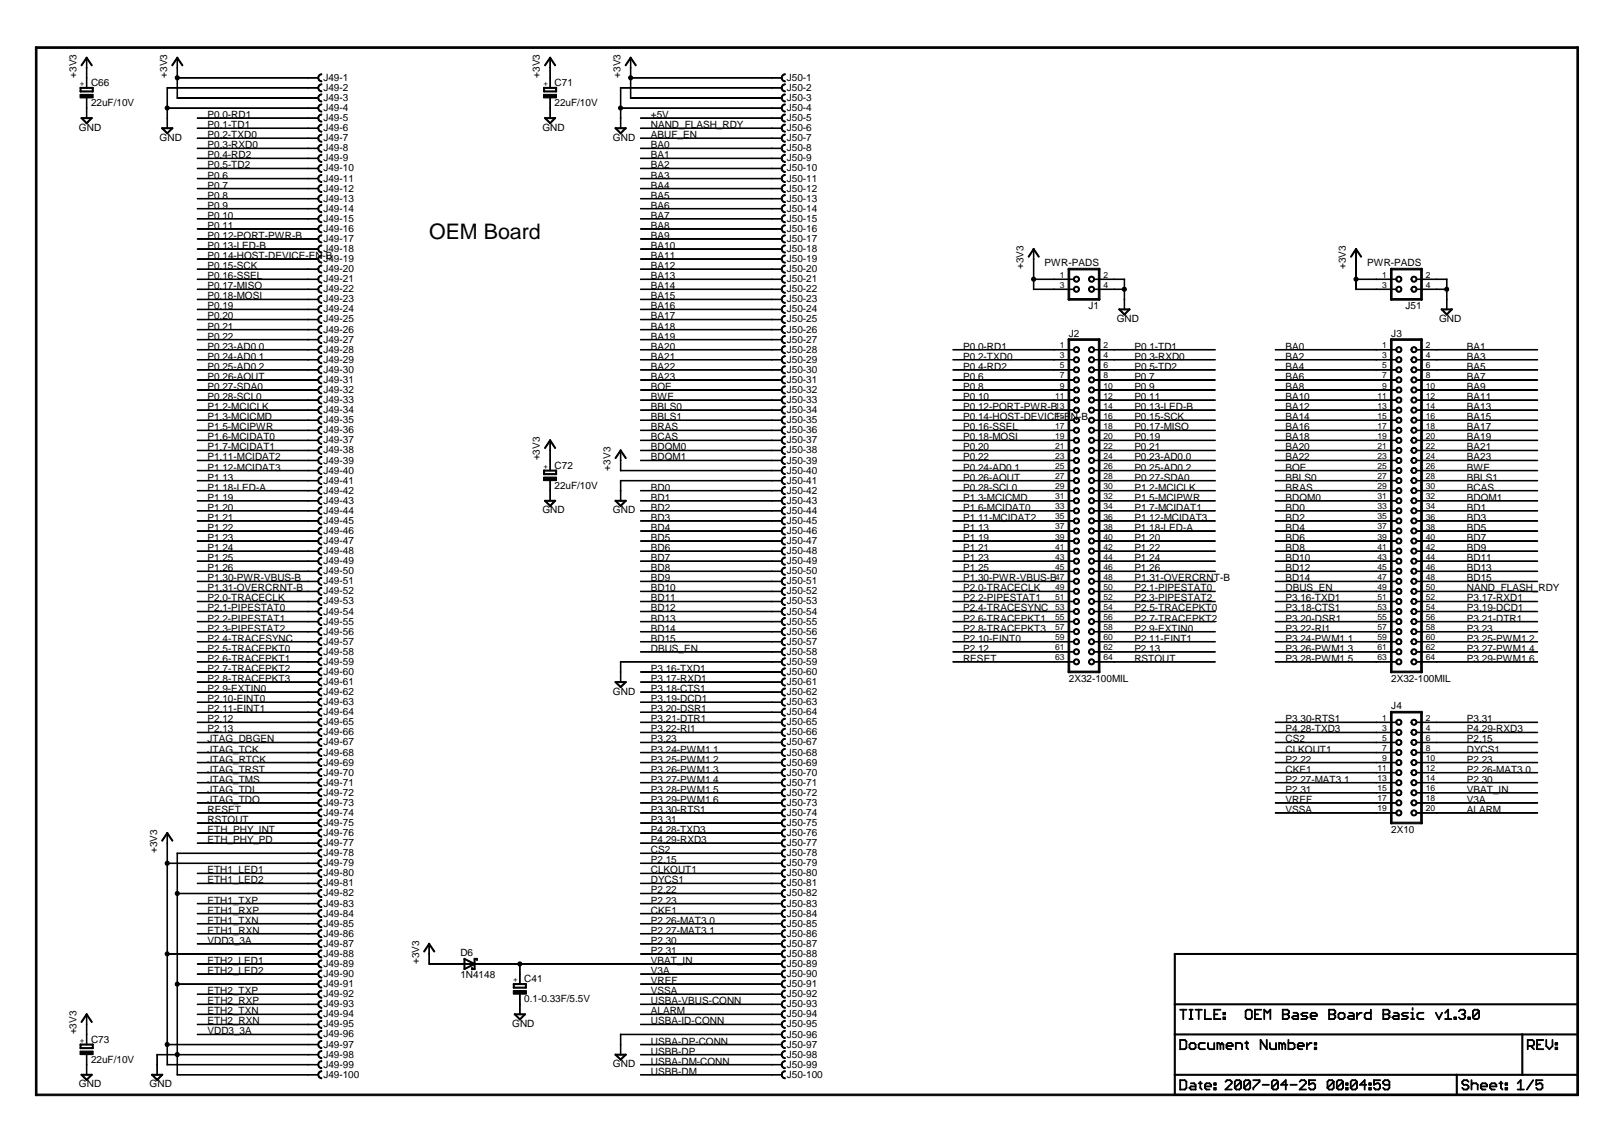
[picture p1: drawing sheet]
<svg xmlns="http://www.w3.org/2000/svg" width="297mm" height="210mm" viewBox="0 0 297 210" stroke-linecap="round" stroke-linejoin="round" font-family="sans-serif">
<defs><g id="words">
<text font-size="3.9" x="79" y="44">OEM Board</text>
<g font-size="1.8">
<text x="14.1" y="14.3" transform="rotate(-90 14.1 14.3)">+3V3</text>
<text x="16.8" y="15.8">C66</text>
<text x="30.8" y="14.3" transform="rotate(-90 30.8 14.3)">+3V3</text>
<text x="59.5" y="16.7">J49-2</text>
<text x="59.5" y="14.9">J49-1</text>
<text x="99.4" y="14.3" transform="rotate(-90 99.4 14.3)">+3V3</text>
<text x="102.1" y="15.8">C71</text>
<text x="114.2" y="14.3" transform="rotate(-90 114.2 14.3)">+3V3</text>
<text x="144.8" y="16.7">J50-2</text>
<text x="144.8" y="14.9">J50-1</text>
<text x="16.8" y="19.5">22uF/10V</text>
<text x="38.2" y="21.7">P0.0-RD1</text>
<text x="38.2" y="23.6">P0.1-TD1</text>
<text x="59.5" y="18.6">J49-3</text>
<text x="59.5" y="20.4">J49-4</text>
<text x="59.5" y="22.3">J49-5</text>
<text x="102.1" y="19.5">22uF/10V</text>
<text x="119.8" y="23.6">NAND_FLASH_RDY</text>
<text x="119.8" y="21.7">+5V</text>
<text x="144.8" y="18.6">J50-3</text>
<text x="144.8" y="20.4">J50-4</text>
<text x="144.8" y="22.3">J50-5</text>
<text x="14.5" y="24.1">GND</text>
<text x="29.4" y="25.9">GND</text>
<text x="38.2" y="29.2">P0.4-RD2</text>
<text x="38.2" y="25.4">P0.2-TXD0</text>
<text x="38.2" y="27.3">P0.3-RXD0</text>
<text x="59.5" y="24.2">J49-6</text>
<text x="59.5" y="26">J49-7</text>
<text x="59.5" y="27.9">J49-8</text>
<text x="59.5" y="29.7">J49-9</text>
<text x="99.8" y="24.1">GND</text>
<text x="112.8" y="25.9">GND</text>
<text x="119.8" y="27.3">BA0</text>
<text x="119.8" y="29.2">BA1</text>
<text x="119.8" y="25.4">ABUF_EN</text>
<text x="144.8" y="24.2">J50-6</text>
<text x="144.8" y="26">J50-7</text>
<text x="144.8" y="27.9">J50-8</text>
<text x="144.8" y="29.7">J50-9</text>
<text x="38.2" y="32.9">P0.6</text>
<text x="38.2" y="34.7">P0.7</text>
<text x="38.2" y="31">P0.5-TD2</text>
<text x="59.5" y="31.6">J49-10</text>
<text x="59.5" y="33.4">J49-11</text>
<text x="59.5" y="35.3">J49-12</text>
<text x="119.8" y="32.9">BA3</text>
<text x="119.8" y="34.7">BA4</text>
<text x="119.8" y="31">BA2</text>
<text x="144.8" y="31.6">J50-10</text>
<text x="144.8" y="33.4">J50-11</text>
<text x="144.8" y="35.3">J50-12</text>
<text x="38.2" y="36.6">P0.8</text>
<text x="38.2" y="38.4">P0.9</text>
<text x="38.2" y="40.3">P0.10</text>
<text x="59.5" y="37.1">J49-13</text>
<text x="59.5" y="39">J49-14</text>
<text x="59.5" y="40.8">J49-15</text>
<text x="119.8" y="38.4">BA6</text>
<text x="119.8" y="40.3">BA7</text>
<text x="119.8" y="36.6">BA5</text>
<text x="144.8" y="37.1">J50-13</text>
<text x="144.8" y="39">J50-14</text>
<text x="144.8" y="40.8">J50-15</text>
<text x="38.2" y="42.1">P0.11</text>
<text x="38.2" y="44">P0.12-PORT-PWR-B</text>
<text x="38.2" y="45.8">P0.13-LED-B</text>
<text x="38.2" y="47.7">P0.14-HOST-DEVICE-EN-B</text>
<text x="59.5" y="42.7">J49-16</text>
<text x="59.5" y="44.6">J49-17</text>
<text x="59.5" y="46.4">J49-18</text>
<text x="119.8" y="44">BA9</text>
<text x="119.8" y="45.8">BA10</text>
<text x="119.8" y="42.1">BA8</text>
<text x="119.8" y="47.7">BA11</text>
<text x="144.8" y="42.7">J50-16</text>
<text x="144.8" y="44.6">J50-17</text>
<text x="144.8" y="46.4">J50-18</text>
<text x="38.2" y="49.6">P0.15-SCK</text>
<text x="38.2" y="51.4">P0.16-SSEL</text>
<text x="38.2" y="53.3">P0.17-MISO</text>
<text x="59.5" y="48.3">J49-19</text>
<text x="59.5" y="50.1">J49-20</text>
<text x="59.5" y="52">J49-21</text>
<text x="59.5" y="53.8">J49-22</text>
<text x="119.8" y="49.6">BA12</text>
<text x="119.8" y="51.4">BA13</text>
<text x="119.8" y="53.3">BA14</text>
<text x="144.8" y="48.3">J50-19</text>
<text x="144.8" y="50.1">J50-20</text>
<text x="144.8" y="52">J50-21</text>
<text x="144.8" y="53.8">J50-22</text>
<text x="188.4" y="49.6" transform="rotate(-90 188.4 49.6)">+3V3</text>
<text x="192.3" y="49">PWR-PADS</text>
<text x="247.7" y="49.6" transform="rotate(-90 247.7 49.6)">+3V3</text>
<text x="251.6" y="49">PWR-PADS</text>
<text x="38.2" y="57">P0.19</text>
<text x="38.2" y="58.8">P0.20</text>
<text x="38.2" y="55.1">P0.18-MOSI</text>
<text x="59.5" y="55.7">J49-23</text>
<text x="59.5" y="57.5">J49-24</text>
<text x="59.5" y="59.4">J49-25</text>
<text x="119.8" y="55.1">BA15</text>
<text x="119.8" y="57">BA16</text>
<text x="119.8" y="58.8">BA17</text>
<text x="144.8" y="55.7">J50-23</text>
<text x="144.8" y="57.5">J50-24</text>
<text x="144.8" y="59.4">J50-25</text>
<text x="200.3" y="57">J1</text>
<text x="205.5" y="59.3">GND</text>
<text x="258.7" y="57">J51</text>
<text x="264.9" y="59.3">GND</text>
<text x="38.2" y="60.7">P0.21</text>
<text x="38.2" y="62.5">P0.22</text>
<text x="38.2" y="64.4">P0.23-AD0.0</text>
<text x="59.5" y="61.2">J49-26</text>
<text x="59.5" y="63.1">J49-27</text>
<text x="59.5" y="64.9">J49-28</text>
<text x="119.8" y="60.7">BA18</text>
<text x="119.8" y="62.5">BA19</text>
<text x="119.8" y="64.4">BA20</text>
<text x="144.8" y="61.2">J50-26</text>
<text x="144.8" y="63.1">J50-27</text>
<text x="144.8" y="64.9">J50-28</text>
<text x="177.2" y="64.4">P0.0-RD1</text>
<text x="196.7" y="62">J2</text>
<text x="208.8" y="64.4">P0.1-TD1</text>
<text x="236.6" y="64.4">BA0</text>
<text x="256" y="62">J3</text>
<text x="270" y="64.4">BA1</text>
<text x="38.2" y="70">P0.26-AOUT</text>
<text x="38.2" y="66.2">P0.24-AD0.1</text>
<text x="38.2" y="68.1">P0.25-AD0.2</text>
<text x="38.2" y="71.8">P0.27-SDA0</text>
<text x="59.5" y="66.8">J49-29</text>
<text x="59.5" y="68.6">J49-30</text>
<text x="59.5" y="70.5">J49-31</text>
<text x="119.8" y="66.2">BA21</text>
<text x="119.8" y="68.1">BA22</text>
<text x="119.8" y="70">BA23</text>
<text x="119.8" y="71.8">BOE</text>
<text x="144.8" y="66.8">J50-29</text>
<text x="144.8" y="68.6">J50-30</text>
<text x="144.8" y="70.5">J50-31</text>
<text x="177.2" y="70">P0.6</text>
<text x="177.2" y="71.8">P0.8</text>
<text x="177.2" y="68.1">P0.4-RD2</text>
<text x="177.2" y="66.2">P0.2-TXD0</text>
<text x="208.8" y="70">P0.7</text>
<text x="208.8" y="71.8">P0.9</text>
<text x="208.8" y="68.1">P0.5-TD2</text>
<text x="208.8" y="66.2">P0.3-RXD0</text>
<text x="236.6" y="68.1">BA4</text>
<text x="236.6" y="70">BA6</text>
<text x="236.6" y="66.2">BA2</text>
<text x="236.6" y="71.8">BA8</text>
<text x="270" y="66.2">BA3</text>
<text x="270" y="70">BA7</text>
<text x="270" y="71.8">BA9</text>
<text x="270" y="68.1">BA5</text>
<text x="38.2" y="73.7">P0.28-SCL0</text>
<text x="38.2" y="75.5">P1.2-MCICLK</text>
<text x="38.2" y="77.4">P1.3-MCICMD</text>
<text x="59.5" y="72.4">J49-32</text>
<text x="59.5" y="74.2">J49-33</text>
<text x="59.5" y="76.1">J49-34</text>
<text x="59.5" y="77.9">J49-35</text>
<text x="119.8" y="73.7">BWE</text>
<text x="119.8" y="75.5">BBLS0</text>
<text x="119.8" y="77.4">BBLS1</text>
<text x="144.8" y="72.4">J50-32</text>
<text x="144.8" y="74.2">J50-33</text>
<text x="144.8" y="76.1">J50-34</text>
<text x="144.8" y="77.9">J50-35</text>
<text x="177.2" y="73.7">P0.10</text>
<text x="177.2" y="75.5">P0.12-PORT-PWR-B</text>
<text x="177.2" y="77.4">P0.14-HOST-DEVICE-EN-B</text>
<text x="208.8" y="77.4">P0.15-SCK</text>
<text x="208.8" y="73.7">P0.11</text>
<text x="208.8" y="75.5">P0.13-LED-B</text>
<text x="236.6" y="73.7">BA10</text>
<text x="236.6" y="75.5">BA12</text>
<text x="236.6" y="77.4">BA14</text>
<text x="270" y="75.5">BA13</text>
<text x="270" y="77.4">BA15</text>
<text x="270" y="73.7">BA11</text>
<text x="38.2" y="79.2">P1.5-MCIPWR</text>
<text x="38.2" y="81.1">P1.6-MCIDAT0</text>
<text x="38.2" y="82.9">P1.7-MCIDAT1</text>
<text x="59.5" y="79.8">J49-36</text>
<text x="59.5" y="81.6">J49-37</text>
<text x="59.5" y="83.5">J49-38</text>
<text x="119.8" y="79.2">BRAS</text>
<text x="119.8" y="81.1">BCAS</text>
<text x="119.8" y="82.9">BDQM0</text>
<text x="144.8" y="79.8">J50-36</text>
<text x="144.8" y="81.6">J50-37</text>
<text x="144.8" y="83.5">J50-38</text>
<text x="177.2" y="82.9">P0.20</text>
<text x="177.2" y="79.2">P0.16-SSEL</text>
<text x="177.2" y="81.1">P0.18-MOSI</text>
<text x="208.8" y="81.1">P0.19</text>
<text x="208.8" y="82.9">P0.21</text>
<text x="208.8" y="79.2">P0.17-MISO</text>
<text x="236.6" y="79.2">BA16</text>
<text x="236.6" y="81.1">BA18</text>
<text x="236.6" y="82.9">BA20</text>
<text x="270" y="79.2">BA17</text>
<text x="270" y="81.1">BA19</text>
<text x="270" y="82.9">BA21</text>
<text x="38.2" y="88.5">P1.13</text>
<text x="38.2" y="84.8">P1.11-MCIDAT2</text>
<text x="38.2" y="86.6">P1.12-MCIDAT3</text>
<text x="59.5" y="85.3">J49-39</text>
<text x="59.5" y="87.2">J49-40</text>
<text x="59.5" y="89">J49-41</text>
<text x="99.4" y="84.8" transform="rotate(-90 99.4 84.8)">+3V3</text>
<text x="102.1" y="86.3">C72</text>
<text x="112.3" y="86.6" transform="rotate(-90 112.3 86.6)">+3V3</text>
<text x="119.8" y="84.8">BDQM1</text>
<text x="144.8" y="85.3">J50-39</text>
<text x="144.8" y="87.2">J50-40</text>
<text x="144.8" y="89">J50-41</text>
<text x="177.2" y="84.8">P0.22</text>
<text x="177.2" y="88.5">P0.26-AOUT</text>
<text x="177.2" y="86.6">P0.24-AD0.1</text>
<text x="208.8" y="84.8">P0.23-AD0.0</text>
<text x="208.8" y="86.6">P0.25-AD0.2</text>
<text x="208.8" y="88.5">P0.27-SDA0</text>
<text x="236.6" y="84.8">BA22</text>
<text x="236.6" y="86.6">BOE</text>
<text x="236.6" y="88.5">BBLS0</text>
<text x="270" y="84.8">BA23</text>
<text x="270" y="86.6">BWE</text>
<text x="270" y="88.5">BBLS1</text>
<text x="38.2" y="95.9">P1.21</text>
<text x="38.2" y="94">P1.20</text>
<text x="38.2" y="92.2">P1.19</text>
<text x="38.2" y="90.3">P1.18-LED-A</text>
<text x="59.5" y="90.9">J49-42</text>
<text x="59.5" y="92.8">J49-43</text>
<text x="59.5" y="94.6">J49-44</text>
<text x="99.8" y="94.5">GND</text>
<text x="102.1" y="90">22uF/10V</text>
<text x="112.8" y="94.5">GND</text>
<text x="119.8" y="90.3">BD0</text>
<text x="119.8" y="92.2">BD1</text>
<text x="119.8" y="94">BD2</text>
<text x="119.8" y="95.9">BD3</text>
<text x="144.8" y="90.9">J50-42</text>
<text x="144.8" y="92.8">J50-43</text>
<text x="144.8" y="94.6">J50-44</text>
<text x="177.2" y="90.3">P0.28-SCL0</text>
<text x="177.2" y="92.2">P1.3-MCICMD</text>
<text x="177.2" y="94">P1.6-MCIDAT0</text>
<text x="177.2" y="95.9">P1.11-MCIDAT2</text>
<text x="208.8" y="90.3">P1.2-MCICLK</text>
<text x="208.8" y="92.2">P1.5-MCIPWR</text>
<text x="208.8" y="94">P1.7-MCIDAT1</text>
<text x="208.8" y="95.9">P1.12-MCIDAT3</text>
<text x="236.6" y="94">BD0</text>
<text x="236.6" y="95.9">BD2</text>
<text x="236.6" y="90.3">BRAS</text>
<text x="236.6" y="92.2">BDQM0</text>
<text x="270" y="94">BD1</text>
<text x="270" y="95.9">BD3</text>
<text x="270" y="90.3">BCAS</text>
<text x="270" y="92.2">BDQM1</text>
<text x="38.2" y="101.5">P1.24</text>
<text x="38.2" y="99.6">P1.23</text>
<text x="38.2" y="97.8">P1.22</text>
<text x="59.5" y="96.5">J49-45</text>
<text x="59.5" y="98.3">J49-46</text>
<text x="59.5" y="100.2">J49-47</text>
<text x="119.8" y="97.8">BD4</text>
<text x="119.8" y="99.6">BD5</text>
<text x="119.8" y="101.5">BD6</text>
<text x="144.8" y="96.5">J50-45</text>
<text x="144.8" y="98.3">J50-46</text>
<text x="144.8" y="100.2">J50-47</text>
<text x="177.2" y="101.5">P1.21</text>
<text x="177.2" y="99.6">P1.19</text>
<text x="177.2" y="97.8">P1.13</text>
<text x="208.8" y="101.5">P1.22</text>
<text x="208.8" y="99.6">P1.20</text>
<text x="208.8" y="97.8">P1.18-LED-A</text>
<text x="236.6" y="97.8">BD4</text>
<text x="236.6" y="99.6">BD6</text>
<text x="236.6" y="101.5">BD8</text>
<text x="270" y="97.8">BD5</text>
<text x="270" y="99.6">BD7</text>
<text x="270" y="101.5">BD9</text>
<text x="38.2" y="105.2">P1.26</text>
<text x="38.2" y="103.3">P1.25</text>
<text x="38.2" y="107">P1.30-PWR-VBUS-B</text>
<text x="59.5" y="102">J49-48</text>
<text x="59.5" y="103.9">J49-49</text>
<text x="59.5" y="105.7">J49-50</text>
<text x="59.5" y="107.6">J49-51</text>
<text x="119.8" y="103.3">BD7</text>
<text x="119.8" y="105.2">BD8</text>
<text x="119.8" y="107">BD9</text>
<text x="144.8" y="102">J50-48</text>
<text x="144.8" y="103.9">J50-49</text>
<text x="144.8" y="105.7">J50-50</text>
<text x="144.8" y="107.6">J50-51</text>
<text x="177.2" y="105.2">P1.25</text>
<text x="177.2" y="103.3">P1.23</text>
<text x="177.2" y="107">P1.30-PWR-VBUS-B</text>
<text x="208.8" y="105.2">P1.26</text>
<text x="208.8" y="103.3">P1.24</text>
<text x="208.8" y="107">P1.31-OVERCRNT-B</text>
<text x="236.6" y="103.3">BD10</text>
<text x="236.6" y="105.2">BD12</text>
<text x="236.6" y="107">BD14</text>
<text x="270" y="103.3">BD11</text>
<text x="270" y="105.2">BD13</text>
<text x="270" y="107">BD15</text>
<text x="38.2" y="108.9">P1.31-OVERCRNT-B</text>
<text x="38.2" y="112.6">P2.1-PIPESTAT0</text>
<text x="38.2" y="110.7">P2.0-TRACECLK</text>
<text x="59.5" y="109.4">J49-52</text>
<text x="59.5" y="111.3">J49-53</text>
<text x="59.5" y="113.2">J49-54</text>
<text x="119.8" y="108.9">BD10</text>
<text x="119.8" y="110.7">BD11</text>
<text x="119.8" y="112.6">BD12</text>
<text x="144.8" y="109.4">J50-52</text>
<text x="144.8" y="111.3">J50-53</text>
<text x="144.8" y="113.2">J50-54</text>
<text x="177.2" y="110.7">P2.2-PIPESTAT1</text>
<text x="177.2" y="108.9">P2.0-TRACECLK</text>
<text x="177.2" y="112.6">P2.4-TRACESYNC</text>
<text x="208.8" y="108.9">P2.1-PIPESTAT0</text>
<text x="208.8" y="110.7">P2.3-PIPESTAT2</text>
<text x="208.8" y="112.6">P2.5-TRACEPKT0</text>
<text x="236.6" y="108.9">DBUS_EN</text>
<text x="236.6" y="110.7">P3.16-TXD1</text>
<text x="236.6" y="112.6">P3.18-CTS1</text>
<text x="270" y="108.9">NAND_FLASH_RDY</text>
<text x="270" y="110.7">P3.17-RXD1</text>
<text x="270" y="112.6">P3.19-DCD1</text>
<text x="38.2" y="114.4">P2.2-PIPESTAT1</text>
<text x="38.2" y="116.3">P2.3-PIPESTAT2</text>
<text x="38.2" y="118.2">P2.4-TRACESYNC</text>
<text x="59.5" y="115">J49-55</text>
<text x="59.5" y="116.9">J49-56</text>
<text x="59.5" y="118.7">J49-57</text>
<text x="119.8" y="114.4">BD13</text>
<text x="119.8" y="116.3">BD14</text>
<text x="119.8" y="118.2">BD15</text>
<text x="144.8" y="115">J50-55</text>
<text x="144.8" y="116.9">J50-56</text>
<text x="144.8" y="118.7">J50-57</text>
<text x="177.2" y="114.4">P2.6-TRACEPKT1</text>
<text x="177.2" y="116.3">P2.8-TRACEPKT3</text>
<text x="177.2" y="118.2">P2.10-EINT0</text>
<text x="208.8" y="118.2">P2.11-EINT1</text>
<text x="208.8" y="116.3">P2.9-EXTIN0</text>
<text x="208.8" y="114.4">P2.7-TRACEPKT2</text>
<text x="236.6" y="118.2">P3.24-PWM1.1</text>
<text x="236.6" y="114.4">P3.20-DSR1</text>
<text x="236.6" y="116.3">P3.22-RI1</text>
<text x="270" y="118.2">P3.25-PWM1.2</text>
<text x="270" y="114.4">P3.21-DTR1</text>
<text x="270" y="116.3">P3.23</text>
<text x="38.2" y="120">P2.5-TRACEPKT0</text>
<text x="38.2" y="121.9">P2.6-TRACEPKT1</text>
<text x="38.2" y="123.7">P2.7-TRACEPKT2</text>
<text x="38.2" y="125.6">P2.8-TRACEPKT3</text>
<text x="59.5" y="120.6">J49-58</text>
<text x="59.5" y="122.4">J49-59</text>
<text x="59.5" y="124.3">J49-60</text>
<text x="119.8" y="120">DBUS_EN</text>
<text x="119.8" y="123.7">P3.16-TXD1</text>
<text x="119.8" y="125.6">P3.17-RXD1</text>
<text x="144.8" y="120.6">J50-58</text>
<text x="144.8" y="122.4">J50-59</text>
<text x="144.8" y="124.3">J50-60</text>
<text x="177.2" y="120">P2.12</text>
<text x="177.2" y="121.9">RESET</text>
<text x="196.7" y="125.6">2X32-100MIL</text>
<text x="208.8" y="120">P2.13</text>
<text x="208.8" y="121.9">RSTOUT</text>
<text x="236.6" y="120">P3.26-PWM1.3</text>
<text x="236.6" y="121.9">P3.28-PWM1.5</text>
<text x="256" y="125.6">2X32-100MIL</text>
<text x="270" y="120">P3.27-PWM1.4</text>
<text x="270" y="121.9">P3.29-PWM1.6</text>
<text x="38.2" y="131.1">P2.11-EINT1</text>
<text x="38.2" y="127.4">P2.9-EXTIN0</text>
<text x="38.2" y="129.3">P2.10-EINT0</text>
<text x="59.5" y="126.1">J49-61</text>
<text x="59.5" y="128">J49-62</text>
<text x="59.5" y="129.8">J49-63</text>
<text x="59.5" y="131.7">J49-64</text>
<text x="112.8" y="127.9">GND</text>
<text x="119.8" y="127.4">P3.18-CTS1</text>
<text x="119.8" y="129.3">P3.19-DCD1</text>
<text x="119.8" y="131.1">P3.20-DSR1</text>
<text x="144.8" y="126.1">J50-61</text>
<text x="144.8" y="128">J50-62</text>
<text x="144.8" y="129.8">J50-63</text>
<text x="144.8" y="131.7">J50-64</text>
<text x="256" y="130.6">J4</text>
<text x="38.2" y="133">P2.12</text>
<text x="38.2" y="134.9">P2.13</text>
<text x="38.2" y="136.7">JTAG_DBGEN</text>
<text x="59.5" y="133.5">J49-65</text>
<text x="59.5" y="135.4">J49-66</text>
<text x="59.5" y="137.2">J49-67</text>
<text x="119.8" y="133">P3.21-DTR1</text>
<text x="119.8" y="134.9">P3.22-RI1</text>
<text x="119.8" y="136.7">P3.23</text>
<text x="144.8" y="133.5">J50-65</text>
<text x="144.8" y="135.4">J50-66</text>
<text x="144.8" y="137.2">J50-67</text>
<text x="236.6" y="134.9">P4.28-TXD3</text>
<text x="236.6" y="133">P3.30-RTS1</text>
<text x="236.6" y="136.7">CS2</text>
<text x="270" y="134.9">P4.29-RXD3</text>
<text x="270" y="136.7">P2.15</text>
<text x="270" y="133">P3.31</text>
<text x="38.2" y="138.6">JTAG_TCK</text>
<text x="38.2" y="140.4">JTAG_RTCK</text>
<text x="38.2" y="142.3">JTAG_TRST</text>
<text x="59.5" y="139.1">J49-68</text>
<text x="59.5" y="141">J49-69</text>
<text x="59.5" y="142.8">J49-70</text>
<text x="119.8" y="138.6">P3.24-PWM1.1</text>
<text x="119.8" y="140.4">P3.25-PWM1.2</text>
<text x="119.8" y="142.3">P3.26-PWM1.3</text>
<text x="144.8" y="139.1">J50-68</text>
<text x="144.8" y="141">J50-69</text>
<text x="144.8" y="142.8">J50-70</text>
<text x="236.6" y="138.6">CLKOUT1</text>
<text x="236.6" y="142.3">CKE1</text>
<text x="236.6" y="140.4">P2.22</text>
<text x="270" y="142.3">P2.26-MAT3.0</text>
<text x="270" y="138.6">DYCS1</text>
<text x="270" y="140.4">P2.23</text>
<text x="38.2" y="144.1">JTAG_TMS</text>
<text x="38.2" y="146">JTAG_TDI</text>
<text x="38.2" y="147.8">JTAG_TDO</text>
<text x="38.2" y="149.7">RESET</text>
<text x="59.5" y="144.7">J49-71</text>
<text x="59.5" y="146.5">J49-72</text>
<text x="59.5" y="148.4">J49-73</text>
<text x="119.8" y="144.1">P3.27-PWM1.4</text>
<text x="119.8" y="146">P3.28-PWM1.5</text>
<text x="119.8" y="147.8">P3.29-PWM1.6</text>
<text x="119.8" y="149.7">P3.30-RTS1</text>
<text x="144.8" y="144.7">J50-71</text>
<text x="144.8" y="146.5">J50-72</text>
<text x="144.8" y="148.4">J50-73</text>
<text x="236.6" y="144.1">P2.27-MAT3.1</text>
<text x="236.6" y="147.8">VREF</text>
<text x="236.6" y="149.7">VSSA</text>
<text x="236.6" y="146">P2.31</text>
<text x="270" y="146">VBAT_IN</text>
<text x="270" y="147.8">V3A</text>
<text x="270" y="144.1">P2.30</text>
<text x="270" y="149.7">ALARM</text>
<text x="38.2" y="155.2">ETH_PHY_PD</text>
<text x="38.2" y="153.4">ETH_PHY_INT</text>
<text x="38.2" y="151.5">RSTOUT</text>
<text x="59.5" y="150.2">J49-74</text>
<text x="59.5" y="152.1">J49-75</text>
<text x="59.5" y="153.9">J49-76</text>
<text x="59.5" y="155.8">J49-77</text>
<text x="119.8" y="153.4">P4.28-TXD3</text>
<text x="119.8" y="155.2">P4.29-RXD3</text>
<text x="119.8" y="151.5">P3.31</text>
<text x="144.8" y="150.2">J50-74</text>
<text x="144.8" y="152.1">J50-75</text>
<text x="144.8" y="153.9">J50-76</text>
<text x="144.8" y="155.8">J50-77</text>
<text x="256" y="153.4">2X10</text>
<text x="28.9" y="157.1" transform="rotate(-90 28.9 157.1)">+3V3</text>
<text x="38.2" y="160.8">ETH1_LED1</text>
<text x="59.5" y="157.6">J49-78</text>
<text x="59.5" y="159.5">J49-79</text>
<text x="59.5" y="161.4">J49-80</text>
<text x="119.8" y="157.1">CS2</text>
<text x="119.8" y="160.8">CLKOUT1</text>
<text x="119.8" y="158.9">P2.15</text>
<text x="144.8" y="157.7">J50-78</text>
<text x="144.8" y="159.5">J50-79</text>
<text x="144.8" y="161.4">J50-80</text>
<text x="38.2" y="162.6">ETH1_LED2</text>
<text x="38.2" y="166.4">ETH1_TXP</text>
<text x="59.5" y="163.2">J49-81</text>
<text x="59.5" y="165.1">J49-82</text>
<text x="59.5" y="166.9">J49-83</text>
<text x="119.8" y="162.6">DYCS1</text>
<text x="119.8" y="164.5">P2.22</text>
<text x="119.8" y="166.4">P2.23</text>
<text x="144.8" y="163.2">J50-81</text>
<text x="144.8" y="165.1">J50-82</text>
<text x="144.8" y="166.9">J50-83</text>
<text x="38.2" y="173.8">VDD3_3A</text>
<text x="38.2" y="170.1">ETH1_TXN</text>
<text x="38.2" y="168.2">ETH1_RXP</text>
<text x="38.2" y="171.9">ETH1_RXN</text>
<text x="59.5" y="168.8">J49-84</text>
<text x="59.5" y="170.6">J49-85</text>
<text x="59.5" y="172.5">J49-86</text>
<text x="119.8" y="170.1">P2.26-MAT3.0</text>
<text x="119.8" y="171.9">P2.27-MAT3.1</text>
<text x="119.8" y="168.2">CKE1</text>
<text x="119.8" y="173.8">P2.30</text>
<text x="144.8" y="168.8">J50-84</text>
<text x="144.8" y="170.6">J50-85</text>
<text x="144.8" y="172.5">J50-86</text>
<text x="38.2" y="177.5">ETH2_LED1</text>
<text x="38.2" y="179.3">ETH2_LED2</text>
<text x="59.5" y="174.3">J49-87</text>
<text x="59.5" y="176.2">J49-88</text>
<text x="59.5" y="178.1">J49-89</text>
<text x="59.5" y="179.9">J49-90</text>
<text x="77.1" y="177.5" transform="rotate(-90 77.1 177.5)">+3V3</text>
<text x="84.7" y="176.1">D6</text>
<text x="119.8" y="177.5">VBAT_IN</text>
<text x="119.8" y="179.3">V3A</text>
<text x="119.8" y="175.6">P2.31</text>
<text x="144.8" y="174.3">J50-87</text>
<text x="144.8" y="176.2">J50-88</text>
<text x="144.8" y="178.1">J50-89</text>
<text x="144.8" y="179.9">J50-90</text>
<text x="38.2" y="184.9">ETH2_RXP</text>
<text x="38.2" y="183">ETH2_TXP</text>
<text x="59.5" y="181.8">J49-91</text>
<text x="59.5" y="183.6">J49-92</text>
<text x="59.5" y="185.5">J49-93</text>
<text x="84.7" y="180">1N4148</text>
<text x="96.5" y="180.8">C41</text>
<text x="96.5" y="184.6">0.1-0.33F/5.5V</text>
<text x="119.8" y="181.2">VREF</text>
<text x="119.8" y="183">VSSA</text>
<text x="119.8" y="184.9">USBA-VBUS-CONN</text>
<text x="144.8" y="181.8">J50-91</text>
<text x="144.8" y="183.6">J50-92</text>
<text x="144.8" y="185.5">J50-93</text>
<text x="14.1" y="190.5" transform="rotate(-90 14.1 190.5)">+3V3</text>
<text x="16.8" y="192">C73</text>
<text x="38.2" y="190.5">VDD3_3A</text>
<text x="38.2" y="186.8">ETH2_TXN</text>
<text x="38.2" y="188.6">ETH2_RXN</text>
<text x="59.5" y="187.3">J49-94</text>
<text x="59.5" y="189.2">J49-95</text>
<text x="59.5" y="191">J49-96</text>
<text x="94.3" y="189.1">GND</text>
<text x="119.8" y="188.6">USBA-ID-CONN</text>
<text x="119.8" y="186.8">ALARM</text>
<text x="144.8" y="187.3">J50-94</text>
<text x="144.8" y="189.2">J50-95</text>
<text x="144.8" y="191">J50-96</text>
<text x="16.8" y="195.7">22uF/10V</text>
<text x="59.5" y="192.9">J49-97</text>
<text x="59.5" y="194.7">J49-98</text>
<text x="59.5" y="196.6">J49-99</text>
<text x="112.8" y="196.5">GND</text>
<text x="119.8" y="192.3">USBA-DP-CONN</text>
<text x="119.8" y="196">USBA-DM-CONN</text>
<text x="119.8" y="194.2">USBB-DP</text>
<text x="119.8" y="197.9">USBB-DM</text>
<text x="144.8" y="192.9">J50-97</text>
<text x="144.8" y="194.7">J50-98</text>
<text x="144.8" y="196.6">J50-99</text>
<text x="14.5" y="200.2">GND</text>
<text x="27.5" y="200.2">GND</text>
<text x="59.5" y="198.4">J49-100</text>
<text x="144.8" y="198.4">J50-100</text>
</g>
<g font-size="1.6">
<text x="195.1" y="51.1">1</text>
<text x="195.1" y="53">3</text>
<text x="203.1" y="51.1">2</text>
<text x="203.1" y="53">4</text>
<text x="254.4" y="51.1">1</text>
<text x="254.4" y="53">3</text>
<text x="262.4" y="51.1">2</text>
<text x="262.4" y="53">4</text>
<text x="195.1" y="64.1">1</text>
<text x="195.1" y="66">3</text>
<text x="203.1" y="64.1">2</text>
<text x="203.1" y="66">4</text>
<text x="254.4" y="64.1">1</text>
<text x="254.4" y="66">3</text>
<text x="262.4" y="64.1">2</text>
<text x="262.4" y="66">4</text>
<text x="195.1" y="67.8">5</text>
<text x="195.1" y="69.7">7</text>
<text x="195.1" y="71.5">9</text>
<text x="203.1" y="67.8">6</text>
<text x="203.1" y="69.7">8</text>
<text x="203.1" y="71.5">10</text>
<text x="254.4" y="67.8">5</text>
<text x="254.4" y="69.7">7</text>
<text x="254.4" y="71.5">9</text>
<text x="262.4" y="67.8">6</text>
<text x="262.4" y="69.7">8</text>
<text x="262.4" y="71.5">10</text>
<text x="194.2" y="73.4">11</text>
<text x="194.2" y="75.2">13</text>
<text x="194.2" y="77.1">15</text>
<text x="203.1" y="73.4">12</text>
<text x="203.1" y="75.2">14</text>
<text x="203.1" y="77.1">16</text>
<text x="253.5" y="73.4">11</text>
<text x="253.5" y="75.2">13</text>
<text x="253.5" y="77.1">15</text>
<text x="262.4" y="73.4">12</text>
<text x="262.4" y="75.2">14</text>
<text x="262.4" y="77.1">16</text>
<text x="194.2" y="79">17</text>
<text x="194.2" y="80.8">19</text>
<text x="194.2" y="82.7">21</text>
<text x="203.1" y="79">18</text>
<text x="203.1" y="80.8">20</text>
<text x="203.1" y="82.7">22</text>
<text x="253.5" y="79">17</text>
<text x="253.5" y="80.8">19</text>
<text x="253.5" y="82.7">21</text>
<text x="262.4" y="79">18</text>
<text x="262.4" y="80.8">20</text>
<text x="262.4" y="82.7">22</text>
<text x="194.2" y="84.5">23</text>
<text x="194.2" y="86.4">25</text>
<text x="194.2" y="88.2">27</text>
<text x="203.1" y="84.5">24</text>
<text x="203.1" y="86.4">26</text>
<text x="203.1" y="88.2">28</text>
<text x="253.5" y="84.5">23</text>
<text x="253.5" y="86.4">25</text>
<text x="253.5" y="88.2">27</text>
<text x="262.4" y="84.5">24</text>
<text x="262.4" y="86.4">26</text>
<text x="262.4" y="88.2">28</text>
<text x="194.2" y="90.1">29</text>
<text x="194.2" y="91.9">31</text>
<text x="194.2" y="93.8">33</text>
<text x="194.2" y="95.7">35</text>
<text x="203.1" y="90.1">30</text>
<text x="203.1" y="91.9">32</text>
<text x="203.1" y="93.8">34</text>
<text x="203.1" y="95.7">36</text>
<text x="253.5" y="90.1">29</text>
<text x="253.5" y="91.9">31</text>
<text x="253.5" y="93.8">33</text>
<text x="253.5" y="95.7">35</text>
<text x="262.4" y="90.1">30</text>
<text x="262.4" y="91.9">32</text>
<text x="262.4" y="93.8">34</text>
<text x="262.4" y="95.7">36</text>
<text x="194.2" y="97.5">37</text>
<text x="194.2" y="99.4">39</text>
<text x="194.2" y="101.2">41</text>
<text x="203.1" y="97.5">38</text>
<text x="203.1" y="99.4">40</text>
<text x="203.1" y="101.2">42</text>
<text x="253.5" y="97.5">37</text>
<text x="253.5" y="99.4">39</text>
<text x="253.5" y="101.2">41</text>
<text x="262.4" y="97.5">38</text>
<text x="262.4" y="99.4">40</text>
<text x="262.4" y="101.2">42</text>
<text x="194.2" y="103.1">43</text>
<text x="194.2" y="104.9">45</text>
<text x="194.2" y="106.8">47</text>
<text x="203.1" y="103.1">44</text>
<text x="203.1" y="104.9">46</text>
<text x="203.1" y="106.8">48</text>
<text x="253.5" y="103.1">43</text>
<text x="253.5" y="104.9">45</text>
<text x="253.5" y="106.8">47</text>
<text x="262.4" y="103.1">44</text>
<text x="262.4" y="104.9">46</text>
<text x="262.4" y="106.8">48</text>
<text x="194.2" y="108.6">49</text>
<text x="194.2" y="110.5">51</text>
<text x="194.2" y="112.3">53</text>
<text x="203.1" y="108.6">50</text>
<text x="203.1" y="110.5">52</text>
<text x="203.1" y="112.3">54</text>
<text x="253.5" y="108.6">49</text>
<text x="253.5" y="110.5">51</text>
<text x="253.5" y="112.3">53</text>
<text x="262.4" y="108.6">50</text>
<text x="262.4" y="110.5">52</text>
<text x="262.4" y="112.3">54</text>
<text x="194.2" y="114.2">55</text>
<text x="194.2" y="116">57</text>
<text x="194.2" y="117.9">59</text>
<text x="194.2" y="119.8">61</text>
<text x="203.1" y="114.2">56</text>
<text x="203.1" y="116">58</text>
<text x="203.1" y="117.9">60</text>
<text x="203.1" y="119.8">62</text>
<text x="253.5" y="114.2">55</text>
<text x="253.5" y="116">57</text>
<text x="253.5" y="117.9">59</text>
<text x="253.5" y="119.8">61</text>
<text x="262.4" y="114.2">56</text>
<text x="262.4" y="116">58</text>
<text x="262.4" y="117.9">60</text>
<text x="262.4" y="119.8">62</text>
<text x="194.2" y="121.6">63</text>
<text x="203.1" y="121.6">64</text>
<text x="253.5" y="121.6">63</text>
<text x="262.4" y="121.6">64</text>
<text x="254.4" y="132.7">1</text>
<text x="254.4" y="136.4">5</text>
<text x="254.4" y="134.6">3</text>
<text x="262.4" y="132.7">2</text>
<text x="262.4" y="134.6">4</text>
<text x="262.4" y="136.4">6</text>
<text x="253.5" y="143.9">13</text>
<text x="253.5" y="142">11</text>
<text x="254.4" y="140.1">9</text>
<text x="254.4" y="138.3">7</text>
<text x="262.4" y="143.9">14</text>
<text x="262.4" y="142">12</text>
<text x="262.4" y="140.1">10</text>
<text x="262.4" y="138.3">8</text>
<text x="253.5" y="145.7">15</text>
<text x="253.5" y="147.6">17</text>
<text x="253.5" y="149.4">19</text>
<text x="262.4" y="147.6">18</text>
<text x="262.4" y="149.4">20</text>
<text x="262.4" y="145.7">16</text>
</g>
<g font-size="1.3">
<text x="15.5" y="15.9" transform="rotate(-90 15.5 15.9)">+</text>
<text x="100.8" y="15.9" transform="rotate(-90 100.8 15.9)">+</text>
<text x="100.8" y="86.3" transform="rotate(-90 100.8 86.3)">+</text>
<text x="95.2" y="180.9" transform="rotate(-90 95.2 180.9)">+</text>
<text x="15.5" y="192" transform="rotate(-90 15.5 192)">+</text>
</g>
</g></defs>
<g fill="#000" stroke="#000" stroke-width=".18">
<path d="M14.7 17.4h2.4v.6h-2.4z" fill-rule="evenodd"/>
<path d="M14.7 16.2h.2v.7h-.2z" fill-rule="evenodd"/>
<path d="M15.9 10.5l.1 .2-1 1.4-.1-.1z" fill-rule="evenodd"/>
<path d="M15.9 12.4h.1v2z" fill-rule="evenodd"/>
<path d="M15.9 18h.1v2z" fill-rule="evenodd"/>
<path d="M15.9 14.3h.1v1.9z" fill-rule="evenodd"/>
<path d="M15.9 10.6h.1v1.9z" fill-rule="evenodd"/>
<path d="M15.9 10.6h.1l1 1.4-.1 .1z" fill-rule="evenodd"/>
<path d="M14.7 16.8l2.4-.1 .1 .2h-2.4z" fill-rule="evenodd"/>
<path d="M17 16.2h.2l-.1 .7h-.1z" fill-rule="evenodd"/>
<path d="M14.7 16.2l2.4-.1 .1 .1-2.4 .1z" fill-rule="evenodd"/>
<path d="M30.7 16.2h.1v3.8z" fill-rule="evenodd"/>
<path d="M32.6 10.5l.1 .2-1 1.4-.1-.1z" fill-rule="evenodd"/>
<path d="M32.6 12.4h.1v2z" fill-rule="evenodd"/>
<path d="M32.6 14.3l.1 3.8z" fill-rule="evenodd"/>
<path d="M32.6 10.6l.1 1.9z" fill-rule="evenodd"/>
<path d="M32.6 10.5l1.1 1.5-.1 .1-1.1-1.4z" fill-rule="evenodd"/>
<path d="M30.7 16.2h26.1z" fill-rule="evenodd"/>
<path d="M30.8 19.9h26l-26 .1z" fill-rule="evenodd"/>
<path d="M32.6 14.3l24.2 .1h-24.2z" fill-rule="evenodd"/>
<path d="M32.6 18l24.2 .1h-24.2z" fill-rule="evenodd"/>
<path d="M56.7 16.2h1.9z" fill-rule="evenodd"/>
<path d="M56.7 18l1.9 .1h-1.9z" fill-rule="evenodd"/>
<path d="M56.7 19.9h1.9l-1.9 .1z" fill-rule="evenodd"/>
<path d="M56.7 14.3l1.9 .1h-1.9z" fill-rule="evenodd"/>
<path d="M58.8 15.6l.4-.2v.2a.56 .56 0 0 0-.5 .6 .56 .56 0 0 0 .5 .5v.2a.74 .74 0 0 1-.7-.5 .74 .74 0 0 1 .3-.8z" fill-rule="evenodd"/>
<path d="M58.6 17.6l.5-.3 .1 .2a.55 .55 0 0 0-.5 .5 .55 .55 0 0 0 .5 .6v.2a.75 .75 0 0 1-.6-.4 .75 .75 0 0 1 0-.8z" fill-rule="evenodd"/>
<path d="M58.8 19.3l.4-.2v.2a.56 .56 0 0 0-.5 .6 .56 .56 0 0 0 .5 .5v.2a.76 .76 0 0 1-.7-.5 .76 .76 0 0 1 .3-.8z" fill-rule="evenodd"/>
<path d="M58.6 13.9l.5-.3 .1 .2a.56 .56 0 0 0-.5 .5 .56 .56 0 0 0 .5 .6v.2a.75 .75 0 0 1-.6-.4 .75 .75 0 0 1 0-.8z" fill-rule="evenodd"/>
<path d="M100 17.4h2.4v.6h-2.4z" fill-rule="evenodd"/>
<path d="M100.1 16.1l.1 .1v.7h-.2z" fill-rule="evenodd"/>
<path d="M101.2 10.6l.1 .1-1 1.4-.1-.1z" fill-rule="evenodd"/>
<path d="M101.2 12.4h.1v2z" fill-rule="evenodd"/>
<path d="M101.2 18l.1 2z" fill-rule="evenodd"/>
<path d="M101.2 14.3l.1 1.9z" fill-rule="evenodd"/>
<path d="M101.2 10.6l.1 1.9z" fill-rule="evenodd"/>
<path d="M101.2 10.6h.1l1 1.4-.1 .1z" fill-rule="evenodd"/>
<path d="M100.1 16.7h2.3v.2h-2.3z" fill-rule="evenodd"/>
<path d="M102.3 16.1l.1 .1v.7h-.1z" fill-rule="evenodd"/>
<path d="M100.1 16.1h2.3v.1l-2.3 .1z" fill-rule="evenodd"/>
<path d="M114.2 16.1l.1 3.9z" fill-rule="evenodd"/>
<path d="M116 10.6l.2 .1-1.1 1.4v-.1z" fill-rule="evenodd"/>
<path d="M116 14.3l.1 3.8z" fill-rule="evenodd"/>
<path d="M116 12.4h.1v2z" fill-rule="evenodd"/>
<path d="M116 10.6l.1 1.9z" fill-rule="evenodd"/>
<path d="M116 10.6h.1l1 1.4-.1 .1z" fill-rule="evenodd"/>
<path d="M114.2 16.1l27.9 .1h-27.9z" fill-rule="evenodd"/>
<path d="M114.2 19.9h27.9l-27.9 .1z" fill-rule="evenodd"/>
<path d="M116 18l26.1 .1h-26.1z" fill-rule="evenodd"/>
<path d="M116 14.3l26.1 .1h-26.1z" fill-rule="evenodd"/>
<path d="M142 16.2h1.9z" fill-rule="evenodd"/>
<path d="M142 18l1.9 .1h-1.9z" fill-rule="evenodd"/>
<path d="M142 19.9h1.9l-1.9 .1z" fill-rule="evenodd"/>
<path d="M142 14.3l1.9 .1h-1.9z" fill-rule="evenodd"/>
<path d="M144.1 15.6l.4-.2v.2a.56 .56 0 0 0-.5 .6 .56 .56 0 0 0 .5 .5v.2a.74 .74 0 0 1-.7-.5 .74 .74 0 0 1 .3-.8z" fill-rule="evenodd"/>
<path d="M143.9 17.6l.5-.3h.1v.2a.55 .55 0 0 0-.5 .5 .55 .55 0 0 0 .5 .6v.2a.75 .75 0 0 1-.6-.4 .75 .75 0 0 1 0-.8z" fill-rule="evenodd"/>
<path d="M144.1 19.3l.4-.2v.2a.56 .56 0 0 0-.5 .6 .56 .56 0 0 0 .5 .5v.2a.76 .76 0 0 1-.7-.5 .76 .76 0 0 1 .3-.8z" fill-rule="evenodd"/>
<path d="M143.9 13.9l.5-.3 .1 .2a.56 .56 0 0 0-.5 .5 .56 .56 0 0 0 .5 .6v.2a.75 .75 0 0 1-.6-.4 .75 .75 0 0 1 0-.8z" fill-rule="evenodd"/>
<path d="M6.5 8.7l283.9-.1 .1 .2-283.9 .1z" fill-rule="evenodd"/>
<path d="M15.9 19.9h.1v1.9z" fill-rule="evenodd"/>
<path d="M16.8 21.7l.2 .1-1.1 1v-.2z" fill-rule="evenodd"/>
<path d="M14.9 21.7h.2l.9 1-.1 .1z" fill-rule="evenodd"/>
<path d="M14.9 21.7h2l.1 .1h-2z" fill-rule="evenodd"/>
<path d="M30.8 19.9v1.9z" fill-rule="evenodd"/>
<path d="M30.8 21.7v2z" fill-rule="evenodd"/>
<path d="M29.8 23.6l.1-.1 1 1.1h-.2z" fill-rule="evenodd"/>
<path d="M29.8 23.6l1.9-.1 .1 .1-2 .1z" fill-rule="evenodd"/>
<path d="M30.7 24.5l1-1 .1 .1-1 1z" fill-rule="evenodd"/>
<path d="M36.3 25.4l20.5 .1z" fill-rule="evenodd"/>
<path d="M36.3 27.3h20.5z" fill-rule="evenodd"/>
<path d="M36.3 21.7l20.5 .1h-20.5z" fill-rule="evenodd"/>
<path d="M36.3 23.6h20.5z" fill-rule="evenodd"/>
<path d="M36.3 29.1l20.5 .1z" fill-rule="evenodd"/>
<path d="M36.3 31l20.5 .1z" fill-rule="evenodd"/>
<path d="M36.3 32.8l20.5 .1h-20.5z" fill-rule="evenodd"/>
<path d="M36.3 34.7l20.5 .1z" fill-rule="evenodd"/>
<path d="M36.3 36.5l20.5 .1h-20.5z" fill-rule="evenodd"/>
<path d="M36.3 38.4l20.5 .1z" fill-rule="evenodd"/>
<path d="M56.7 21.7l1.9 .1h-1.9z" fill-rule="evenodd"/>
<path d="M56.7 23.6h1.9z" fill-rule="evenodd"/>
<path d="M56.7 25.4l1.9 .1z" fill-rule="evenodd"/>
<path d="M56.7 27.3h1.9z" fill-rule="evenodd"/>
<path d="M56.7 29.1l1.9 .1z" fill-rule="evenodd"/>
<path d="M56.7 31l1.9 .1z" fill-rule="evenodd"/>
<path d="M56.7 32.8l1.9 .1h-1.9z" fill-rule="evenodd"/>
<path d="M56.7 34.7l1.9 .1z" fill-rule="evenodd"/>
<path d="M56.7 36.5l1.9 .1h-1.9z" fill-rule="evenodd"/>
<path d="M56.7 38.4l1.9 .1z" fill-rule="evenodd"/>
<path d="M58.8 21.1l.4-.1v.2a.55 .55 0 0 0-.5 .5 .55 .55 0 0 0 .5 .6v.2a.74 .74 0 0 1-.7-.5 .74 .74 0 0 1 .3-.9z" fill-rule="evenodd"/>
<path d="M58.6 23.1l.5-.2 .1 .1a.56 .56 0 0 0-.5 .6 .56 .56 0 0 0 .5 .6v.1a.75 .75 0 0 1-.6-.4 .75 .75 0 0 1 0-.8z" fill-rule="evenodd"/>
<path d="M58.6 25l.5-.3 .1 .2a.56 .56 0 0 0-.5 .6 .56 .56 0 0 0 .5 .5v.2a.73 .73 0 0 1-.7-.4 .73 .73 0 0 1 .1-.8z" fill-rule="evenodd"/>
<path d="M58.6 26.8l.5-.2 .1 .2a.55 .55 0 0 0-.5 .5 .55 .55 0 0 0 .5 .6v.1a.75 .75 0 0 1-.6-.4 .75 .75 0 0 1 0-.8z" fill-rule="evenodd"/>
<path d="M58.6 28.7l.5-.3 .1 .2a.56 .56 0 0 0-.5 .6 .56 .56 0 0 0 .5 .5v.2a.75 .75 0 0 1-.6-.4 .75 .75 0 0 1 0-.8z" fill-rule="evenodd"/>
<path d="M58.6 30.6l.5-.3 .1 .2a.55 .55 0 0 0-.5 .5 .55 .55 0 0 0 .5 .6v.1a.73 .73 0 0 1-.7-.4 .73 .73 0 0 1 .1-.7z" fill-rule="evenodd"/>
<path d="M58.6 32.4l.5-.3 .1 .2a.56 .56 0 0 0-.5 .6 .56 .56 0 0 0 .5 .5v.2a.75 .75 0 0 1-.6-.4 .75 .75 0 0 1 0-.8z" fill-rule="evenodd"/>
<path d="M58.6 34.3l.5-.3 .1 .2a.56 .56 0 0 0-.5 .5 .56 .56 0 0 0 .5 .6v.2a.73 .73 0 0 1-.7-.4 .73 .73 0 0 1 .1-.8z" fill-rule="evenodd"/>
<path d="M58.6 36.1l.5-.3 .1 .2a.55 .55 0 0 0-.5 .6 .55 .55 0 0 0 .5 .5v.2a.75 .75 0 0 1-.6-.4 .75 .75 0 0 1 0-.8z" fill-rule="evenodd"/>
<path d="M58.6 38l.5-.3 .1 .2a.56 .56 0 0 0-.5 .5 .56 .56 0 0 0 .5 .6v.2a.75 .75 0 0 1-.6-.4 .75 .75 0 0 1 0-.8z" fill-rule="evenodd"/>
<path d="M58.6 39.8l.5-.3 .1 .2a.55 .55 0 0 0-.5 .6 .55 .55 0 0 0 .5 .5v.2a.73 .73 0 0 1-.7-.4 .73 .73 0 0 1 .1-.8z" fill-rule="evenodd"/>
<path d="M101.2 19.9l.1 1.9z" fill-rule="evenodd"/>
<path d="M102.1 21.7l.2 .1-1.1 1v-.2z" fill-rule="evenodd"/>
<path d="M100.3 21.7l1 .9v.2l-1.1-1z" fill-rule="evenodd"/>
<path d="M100.3 21.7h1.9l.1 .1h-2z" fill-rule="evenodd"/>
<path d="M114.2 19.9l.1 1.9z" fill-rule="evenodd"/>
<path d="M114.2 21.7l.1 2z" fill-rule="evenodd"/>
<path d="M113.2 23.6l.2-.1 .9 1.1h-.2z" fill-rule="evenodd"/>
<path d="M113.2 23.6l2-.1v.1l-1.9 .1z" fill-rule="evenodd"/>
<path d="M114.1 24.5l1-1 .1 .1-.9 1z" fill-rule="evenodd"/>
<path d="M117.9 23.6h24.2z" fill-rule="evenodd"/>
<path d="M117.9 27.3h24.2z" fill-rule="evenodd"/>
<path d="M117.9 29.1l24.2 .1z" fill-rule="evenodd"/>
<path d="M117.9 32.8l24.2 .1h-24.2z" fill-rule="evenodd"/>
<path d="M117.9 34.7l24.2 .1z" fill-rule="evenodd"/>
<path d="M117.9 38.4l24.2 .1z" fill-rule="evenodd"/>
<path d="M117.9 31l24.2 .1z" fill-rule="evenodd"/>
<path d="M117.9 36.5l24.2 .1h-24.2z" fill-rule="evenodd"/>
<path d="M117.9 25.4l24.2 .1z" fill-rule="evenodd"/>
<path d="M117.9 21.7l24.2 .1h-24.2z" fill-rule="evenodd"/>
<path d="M142 21.7l1.9 .1h-1.9z" fill-rule="evenodd"/>
<path d="M142 23.6h1.9z" fill-rule="evenodd"/>
<path d="M142 25.4l1.9 .1z" fill-rule="evenodd"/>
<path d="M142 27.3h1.9z" fill-rule="evenodd"/>
<path d="M142 29.1l1.9 .1z" fill-rule="evenodd"/>
<path d="M142 31l1.9 .1z" fill-rule="evenodd"/>
<path d="M142 32.8l1.9 .1h-1.9z" fill-rule="evenodd"/>
<path d="M142 34.7l1.9 .1z" fill-rule="evenodd"/>
<path d="M142 36.5l1.9 .1h-1.9z" fill-rule="evenodd"/>
<path d="M142 38.4l1.9 .1z" fill-rule="evenodd"/>
<path d="M144.1 21.1l.4-.1v.2a.55 .55 0 0 0-.5 .5 .55 .55 0 0 0 .5 .6v.2a.74 .74 0 0 1-.7-.5 .74 .74 0 0 1 .3-.9z" fill-rule="evenodd"/>
<path d="M143.9 23.1l.5-.2 .1 .1a.56 .56 0 0 0-.5 .6 .56 .56 0 0 0 .5 .6v.1a.75 .75 0 0 1-.6-.4 .75 .75 0 0 1 0-.8z" fill-rule="evenodd"/>
<path d="M144.1 24.8l.4-.1v.2a.56 .56 0 0 0-.5 .6 .56 .56 0 0 0 .5 .5v.2a.74 .74 0 0 1-.7-.5 .74 .74 0 0 1 .3-.9z" fill-rule="evenodd"/>
<path d="M143.9 26.8l.5-.2h.1v.2a.55 .55 0 0 0-.5 .5 .55 .55 0 0 0 .5 .6v.1a.75 .75 0 0 1-.6-.4 .75 .75 0 0 1 0-.8z" fill-rule="evenodd"/>
<path d="M144.1 28.6l.4-.2v.2a.56 .56 0 0 0-.5 .6 .56 .56 0 0 0 .5 .5v.2a.76 .76 0 0 1-.7-.5 .76 .76 0 0 1 .3-.8z" fill-rule="evenodd"/>
<path d="M144.1 30.4l.4-.1v.2a.55 .55 0 0 0-.5 .5 .55 .55 0 0 0 .5 .6v.1a.74 .74 0 0 1-.7-.4 .74 .74 0 0 1 .3-.9z" fill-rule="evenodd"/>
<path d="M143.9 32.4l.5-.3 .1 .2a.56 .56 0 0 0-.5 .6 .56 .56 0 0 0 .5 .5v.2a.75 .75 0 0 1-.6-.4 .75 .75 0 0 1 0-.8z" fill-rule="evenodd"/>
<path d="M144.1 34.1l.4-.1v.2a.56 .56 0 0 0-.5 .5 .56 .56 0 0 0 .5 .6v.2a.74 .74 0 0 1-.7-.5 .74 .74 0 0 1 .3-.9z" fill-rule="evenodd"/>
<path d="M143.9 36.1l.5-.3h.1v.2a.55 .55 0 0 0-.5 .6 .55 .55 0 0 0 .5 .5v.2a.75 .75 0 0 1-.6-.4 .75 .75 0 0 1 0-.8z" fill-rule="evenodd"/>
<path d="M144.1 37.8l.4-.1v.2a.56 .56 0 0 0-.5 .5 .56 .56 0 0 0 .5 .6v.2a.76 .76 0 0 1-.7-.5 .76 .76 0 0 1 .3-.9z" fill-rule="evenodd"/>
<path d="M144.1 39.7l.4-.2v.2a.55 .55 0 0 0-.5 .6 .55 .55 0 0 0 .5 .5v.2a.74 .74 0 0 1-.7-.5 .74 .74 0 0 1 .3-.8z" fill-rule="evenodd"/>
<path d="M36.3 43.9l20.5 .1h-20.5z" fill-rule="evenodd"/>
<path d="M36.3 45.8l20.5 .1z" fill-rule="evenodd"/>
<path d="M36.3 47.7h20.5z" fill-rule="evenodd"/>
<path d="M36.3 56.9l20.5 .1z" fill-rule="evenodd"/>
<path d="M36.3 58.8l20.5 .1z" fill-rule="evenodd"/>
<path d="M36.3 49.5l20.5 .1z" fill-rule="evenodd"/>
<path d="M36.3 51.4l20.5 .1z" fill-rule="evenodd"/>
<path d="M36.3 53.2l20.5 .1z" fill-rule="evenodd"/>
<path d="M36.3 55.1l20.5 .1z" fill-rule="evenodd"/>
<path d="M36.3 40.2l20.5 .1h-20.5z" fill-rule="evenodd"/>
<path d="M36.3 42.1l20.5 .1h-20.5z" fill-rule="evenodd"/>
<path d="M56.7 40.2l1.9 .1h-1.9z" fill-rule="evenodd"/>
<path d="M56.7 42.1l1.9 .1h-1.9z" fill-rule="evenodd"/>
<path d="M56.7 43.9l1.9 .1h-1.9z" fill-rule="evenodd"/>
<path d="M56.7 45.8l1.9 .1z" fill-rule="evenodd"/>
<path d="M56.7 47.7h1.9z" fill-rule="evenodd"/>
<path d="M56.7 49.5l1.9 .1z" fill-rule="evenodd"/>
<path d="M56.7 51.4l1.9 .1z" fill-rule="evenodd"/>
<path d="M56.7 53.2l1.9 .1z" fill-rule="evenodd"/>
<path d="M56.7 55.1l1.9 .1z" fill-rule="evenodd"/>
<path d="M56.7 56.9l1.9 .1z" fill-rule="evenodd"/>
<path d="M56.7 58.8l1.9 .1z" fill-rule="evenodd"/>
<path d="M58.6 41.7l.5-.3 .1 .2a.56 .56 0 0 0-.5 .5 .56 .56 0 0 0 .5 .6v.2a.75 .75 0 0 1-.6-.4 .75 .75 0 0 1 0-.8z" fill-rule="evenodd"/>
<path d="M58.6 43.5l.5-.3 .1 .2a.56 .56 0 0 0-.5 .6 .56 .56 0 0 0 .5 .6v.1a.73 .73 0 0 1-.7-.4 .73 .73 0 0 1 .1-.8z" fill-rule="evenodd"/>
<path d="M58.6 45.4l.5-.3 .1 .2a.55 .55 0 0 0-.5 .5 .55 .55 0 0 0 .5 .6v.2a.75 .75 0 0 1-.6-.4 .75 .75 0 0 1 0-.8z" fill-rule="evenodd"/>
<path d="M58.6 47.2l.5-.3 .1 .2a.56 .56 0 0 0-.5 .6 .56 .56 0 0 0 .5 .6v.2a.75 .75 0 0 1-.6-.5 .75 .75 0 0 1 0-.8z" fill-rule="evenodd"/>
<path d="M58.6 49.1l.5-.3 .1 .2a.55 .55 0 0 0-.5 .6 .55 .55 0 0 0 .5 .5v.2a.73 .73 0 0 1-.7-.4 .73 .73 0 0 1 .1-.8z" fill-rule="evenodd"/>
<path d="M58.6 50.9l.5-.2 .1 .1a.56 .56 0 0 0-.5 .6 .56 .56 0 0 0 .5 .6v.2a.75 .75 0 0 1-.6-.5 .75 .75 0 0 1 0-.8z" fill-rule="evenodd"/>
<path d="M58.6 52.8l.5-.3 .1 .2a.56 .56 0 0 0-.5 .6 .56 .56 0 0 0 .5 .5v.2a.73 .73 0 0 1-.7-.4 .73 .73 0 0 1 .1-.8z" fill-rule="evenodd"/>
<path d="M58.6 54.7l.5-.3 .1 .2a.55 .55 0 0 0-.5 .5 .55 .55 0 0 0 .5 .6v.2a.75 .75 0 0 1-.6-.5 .75 .75 0 0 1 0-.7z" fill-rule="evenodd"/>
<path d="M58.6 56.5l.5-.3 .1 .2a.56 .56 0 0 0-.5 .6 .56 .56 0 0 0 .5 .5v.2a.73 .73 0 0 1-.7-.4 .73 .73 0 0 1 .1-.8z" fill-rule="evenodd"/>
<path d="M58.6 58.4l.5-.3 .1 .2a.55 .55 0 0 0-.5 .5 .55 .55 0 0 0 .5 .6v.2a.73 .73 0 0 1-.7-.4 .73 .73 0 0 1 .1-.8z" fill-rule="evenodd"/>
<path d="M117.9 40.2l24.2 .1h-24.2z" fill-rule="evenodd"/>
<path d="M117.9 43.9l24.2 .1h-24.2z" fill-rule="evenodd"/>
<path d="M117.9 45.8l24.2 .1z" fill-rule="evenodd"/>
<path d="M117.9 49.5l24.2 .1z" fill-rule="evenodd"/>
<path d="M117.9 51.4l24.2 .1z" fill-rule="evenodd"/>
<path d="M117.9 55.1l24.2 .1z" fill-rule="evenodd"/>
<path d="M117.9 42.1l24.2 .1h-24.2z" fill-rule="evenodd"/>
<path d="M117.9 47.7h24.2z" fill-rule="evenodd"/>
<path d="M117.9 53.2l24.2 .1z" fill-rule="evenodd"/>
<path d="M117.9 56.9l24.2 .1z" fill-rule="evenodd"/>
<path d="M117.9 58.8l24.2 .1z" fill-rule="evenodd"/>
<path d="M142 40.2l1.9 .1h-1.9z" fill-rule="evenodd"/>
<path d="M142 42.1l1.9 .1h-1.9z" fill-rule="evenodd"/>
<path d="M142 43.9l1.9 .1h-1.9z" fill-rule="evenodd"/>
<path d="M142 45.8l1.9 .1z" fill-rule="evenodd"/>
<path d="M142 47.7h1.9z" fill-rule="evenodd"/>
<path d="M142 49.5l1.9 .1z" fill-rule="evenodd"/>
<path d="M142 51.4l1.9 .1z" fill-rule="evenodd"/>
<path d="M142 53.2l1.9 .1z" fill-rule="evenodd"/>
<path d="M142 55.1l1.9 .1z" fill-rule="evenodd"/>
<path d="M142 56.9l1.9 .1z" fill-rule="evenodd"/>
<path d="M142 58.8l1.9 .1z" fill-rule="evenodd"/>
<path d="M143.9 41.7l.5-.3 .1 .2a.56 .56 0 0 0-.5 .5 .56 .56 0 0 0 .5 .6v.2a.75 .75 0 0 1-.6-.4 .75 .75 0 0 1 0-.8z" fill-rule="evenodd"/>
<path d="M144.1 43.4l.4-.2v.2a.56 .56 0 0 0-.5 .6 .56 .56 0 0 0 .5 .6v.1a.74 .74 0 0 1-.7-.5 .74 .74 0 0 1 .3-.8z" fill-rule="evenodd"/>
<path d="M143.9 45.4l.5-.3h.1v.2a.55 .55 0 0 0-.5 .5 .55 .55 0 0 0 .5 .6v.2a.75 .75 0 0 1-.6-.4 .75 .75 0 0 1 0-.8z" fill-rule="evenodd"/>
<path d="M144.1 47.1l.4-.2v.2a.56 .56 0 0 0-.5 .6 .56 .56 0 0 0 .5 .6v.2a.76 .76 0 0 1-.7-.6 .76 .76 0 0 1 .3-.8z" fill-rule="evenodd"/>
<path d="M144.1 49l.4-.2v.2a.55 .55 0 0 0-.5 .6 .55 .55 0 0 0 .5 .5v.2a.74 .74 0 0 1-.7-.5 .74 .74 0 0 1 .3-.8z" fill-rule="evenodd"/>
<path d="M143.9 50.9l.5-.2 .1 .1a.56 .56 0 0 0-.5 .6 .56 .56 0 0 0 .5 .6v.2a.75 .75 0 0 1-.6-.5 .75 .75 0 0 1 0-.8z" fill-rule="evenodd"/>
<path d="M144.1 52.7l.4-.2v.2a.56 .56 0 0 0-.5 .6 .56 .56 0 0 0 .5 .5v.2a.74 .74 0 0 1-.7-.5 .74 .74 0 0 1 .3-.8z" fill-rule="evenodd"/>
<path d="M143.9 54.7l.5-.3h.1v.2a.55 .55 0 0 0-.5 .5 .55 .55 0 0 0 .5 .6v.2a.75 .75 0 0 1-.6-.5 .75 .75 0 0 1 0-.7z" fill-rule="evenodd"/>
<path d="M144.1 56.4l.4-.2v.2a.56 .56 0 0 0-.5 .6 .56 .56 0 0 0 .5 .5v.2a.74 .74 0 0 1-.7-.5 .74 .74 0 0 1 .3-.8z" fill-rule="evenodd"/>
<path d="M144.1 58.2l.4-.1v.2a.55 .55 0 0 0-.5 .5 .55 .55 0 0 0 .5 .6v.2a.74 .74 0 0 1-.7-.5 .74 .74 0 0 1 .3-.9z" fill-rule="evenodd"/>
<path d="M190.2 45.8l.1 .1-1 1.4-.1-.1z" fill-rule="evenodd"/>
<path d="M190.2 47.7h.1v3.8z" fill-rule="evenodd"/>
<path d="M190.2 51.4h.1v1.9z" fill-rule="evenodd"/>
<path d="M190.2 45.8h.1v2z" fill-rule="evenodd"/>
<path d="M190.1 45.8h.2l1 1.4-.1 .1z" fill-rule="evenodd"/>
<path d="M190.2 51.4l3.8 .1z" fill-rule="evenodd"/>
<path d="M190.2 53.2l3.8 .1z" fill-rule="evenodd"/>
<path d="M196.7 49.4l.2 .1-.1 5.8-.2-.1z" fill-rule="evenodd"/>
<path d="M197.8 52.8a.56 .56 0 0 1 .8 .2 .56 .56 0 0 1-.4 .8 .56 .56 0 0 1-.7-.5h.2l.2-.3 .3-.1 .3 .2v.3a.37 .37 0 0 1-.6 .2l-.2-.3h-.2z" fill-rule="evenodd"/>
<path d="M197.8 51a.57 .57 0 0 1 .7 0 .57 .57 0 0 1 0 .8 .57 .57 0 0 1-.7 .1l-.3-.4 .2-.1a.37 .37 0 0 1 .4-.4 .37 .37 0 0 1 .4 .3l-.2 .5-.4-.1-.2-.3h-.2z" fill-rule="evenodd"/>
<path d="M193.9 51.4l3.8 .1z" fill-rule="evenodd"/>
<path d="M193.9 53.2l3.8 .1z" fill-rule="evenodd"/>
<path d="M200.5 52.9a.57 .57 0 0 1 .9 .2v.5l-.4 .2a.45 .45 0 0 1-.5-.2 .45 .45 0 0 1 .1-.6l.2-.1 .4 .1 .1 .2-.1 .3-.2 .1h-.3l-.2-.3h-.2z" fill-rule="evenodd"/>
<path d="M200.5 51l.5-.1a.56 .56 0 0 1 .2 .9 .55 .55 0 0 1-.5 .1 .55 .55 0 0 1-.4-.5h.2a.38 .38 0 0 1 .5-.4 .38 .38 0 0 1 .2 .6l-.4 .2-.3-.4a.23 .23 0 0 1-.1-.2 .23 .23 0 0 1 .1-.2z" fill-rule="evenodd"/>
<path d="M196.7 49.4h5.7v.2l-5.7 .1z" fill-rule="evenodd"/>
<path d="M202.2 49.4l.2 .1v5.8l-.3-.1z" fill-rule="evenodd"/>
<path d="M196.7 55h5.7v.2l-5.7 .1z" fill-rule="evenodd"/>
<path d="M201.3 51.4l3.8 .1z" fill-rule="evenodd"/>
<path d="M201.3 53.2l3.8 .1z" fill-rule="evenodd"/>
<path d="M205 53.2l2 .1z" fill-rule="evenodd"/>
<path d="M206.9 53.2l.1 2z" fill-rule="evenodd"/>
<path d="M205 51.4l2 .1z" fill-rule="evenodd"/>
<path d="M206.9 51.4l.1 1.9z" fill-rule="evenodd"/>
<path d="M206.9 55.1l.1 1.9z" fill-rule="evenodd"/>
<path d="M207.8 56.9l.2 .1-1.1 1-.1-.1z" fill-rule="evenodd"/>
<path d="M205.9 56.9h.2l.9 1-.1 .1z" fill-rule="evenodd"/>
<path d="M205.9 56.9h2l.1 .1-2 .1z" fill-rule="evenodd"/>
<path d="M249.5 45.8l.2 .1-1.1 1.4v-.1z" fill-rule="evenodd"/>
<path d="M249.5 47.7h.1v3.8z" fill-rule="evenodd"/>
<path d="M249.5 51.4h.1v1.9z" fill-rule="evenodd"/>
<path d="M249.5 45.8h.1v2z" fill-rule="evenodd"/>
<path d="M249.5 45.8h.1l1 1.4-.1 .1z" fill-rule="evenodd"/>
<path d="M249.5 51.4l3.8 .1z" fill-rule="evenodd"/>
<path d="M249.5 53.2l3.8 .1z" fill-rule="evenodd"/>
<path d="M256 49.4l.2 .1-.1 5.8-.2-.1z" fill-rule="evenodd"/>
<path d="M257 52.9a.56 .56 0 0 1 .9 .1 .56 .56 0 0 1-.3 .8 .56 .56 0 0 1-.7-.5h.2l.1-.3 .3-.1 .3 .2v.3l-.3 .2h-.3l-.1-.3h-.2z" fill-rule="evenodd"/>
<path d="M257 51a.56 .56 0 0 1 .9 .1 .56 .56 0 0 1-.3 .8 .56 .56 0 0 1-.7-.5h.2a.37 .37 0 0 1 .5-.3l.2 .4-.2 .2-.2 .1-.3-.4h-.2z" fill-rule="evenodd"/>
<path d="M253.2 51.4l3.8 .1z" fill-rule="evenodd"/>
<path d="M253.2 53.2l3.8 .1z" fill-rule="evenodd"/>
<path d="M259.8 52.9l.6-.2a.55 .55 0 0 1 .4 .7l-.4 .4a.44 .44 0 0 1-.6-.2 .44 .44 0 0 1 .1-.6l.4-.1a.38 .38 0 0 1 .2 .6 .38 .38 0 0 1-.6-.1v-.1h-.2z" fill-rule="evenodd"/>
<path d="M259.8 51l.5-.1a.55 .55 0 0 1 .5 .5 .55 .55 0 0 1-.4 .5 .55 .55 0 0 1-.7-.5h.2a.38 .38 0 0 1 .3-.4 .38 .38 0 0 1 .4 .3 .38 .38 0 0 1-.3 .5l-.3-.1-.1-.3h-.2z" fill-rule="evenodd"/>
<path d="M256 49.4h5.7l.1 .2-5.8 .1z" fill-rule="evenodd"/>
<path d="M261.6 49.4l.2 .1-.1 5.8-.2-.1z" fill-rule="evenodd"/>
<path d="M256 55h5.7l.1 .2-5.8 .1z" fill-rule="evenodd"/>
<path d="M260.6 51.4l3.9 .1z" fill-rule="evenodd"/>
<path d="M260.6 53.2l3.9 .1z" fill-rule="evenodd"/>
<path d="M264.3 53.2l2 .1z" fill-rule="evenodd"/>
<path d="M266.2 53.2h.1v2z" fill-rule="evenodd"/>
<path d="M264.3 51.4l2 .1z" fill-rule="evenodd"/>
<path d="M266.2 51.4h.1v1.9z" fill-rule="evenodd"/>
<path d="M266.2 55.1h.1v1.9z" fill-rule="evenodd"/>
<path d="M267.1 56.9l.2 .1-1.1 1v-.1z" fill-rule="evenodd"/>
<path d="M265.2 56.9h.2l1 1-.2 .1z" fill-rule="evenodd"/>
<path d="M265.2 56.9h2l.1 .1-2 .1z" fill-rule="evenodd"/>
<path d="M36.3 71.8h20.5l-20.5 .1z" fill-rule="evenodd"/>
<path d="M36.3 73.6l20.5 .1h-20.5z" fill-rule="evenodd"/>
<path d="M36.3 75.5h20.5l-20.5 .1z" fill-rule="evenodd"/>
<path d="M36.3 77.3l20.5 .1h-20.5z" fill-rule="evenodd"/>
<path d="M36.3 79.2l20.5 .1z" fill-rule="evenodd"/>
<path d="M36.3 69.9l20.5 .1h-20.5z" fill-rule="evenodd"/>
<path d="M36.3 64.3l20.5 .1-20.5 .1z" fill-rule="evenodd"/>
<path d="M36.3 66.2l20.5 .1z" fill-rule="evenodd"/>
<path d="M36.3 68.1h20.5l-20.5 .1z" fill-rule="evenodd"/>
<path d="M36.3 60.6l20.5 .1h-20.5z" fill-rule="evenodd"/>
<path d="M36.3 62.5l20.5 .1z" fill-rule="evenodd"/>
<path d="M56.7 60.6l1.9 .1h-1.9z" fill-rule="evenodd"/>
<path d="M56.7 62.5l1.9 .1z" fill-rule="evenodd"/>
<path d="M56.7 64.3l1.9 .1-1.9 .1z" fill-rule="evenodd"/>
<path d="M56.7 66.2l1.9 .1z" fill-rule="evenodd"/>
<path d="M56.7 68.1h1.9l-1.9 .1z" fill-rule="evenodd"/>
<path d="M56.7 69.9l1.9 .1h-1.9z" fill-rule="evenodd"/>
<path d="M56.7 71.8h1.9l-1.9 .1z" fill-rule="evenodd"/>
<path d="M56.7 73.6l1.9 .1h-1.9z" fill-rule="evenodd"/>
<path d="M56.7 75.5h1.9l-1.9 .1z" fill-rule="evenodd"/>
<path d="M56.7 77.3l1.9 .1h-1.9z" fill-rule="evenodd"/>
<path d="M56.7 79.2l1.9 .1z" fill-rule="evenodd"/>
<path d="M58.6 60.2l.5-.3 .1 .2a.56 .56 0 0 0-.5 .6 .56 .56 0 0 0 .5 .5v.2a.75 .75 0 0 1-.6-.4 .75 .75 0 0 1 0-.8z" fill-rule="evenodd"/>
<path d="M58.6 62.1l.5-.3 .1 .2a.56 .56 0 0 0-.5 .5 .56 .56 0 0 0 .5 .6v.2a.73 .73 0 0 1-.7-.4 .73 .73 0 0 1 .1-.8z" fill-rule="evenodd"/>
<path d="M58.6 63.9l.5-.3 .1 .2a.55 .55 0 0 0-.5 .6 .55 .55 0 0 0 .5 .5v.2a.75 .75 0 0 1-.6-.4 .75 .75 0 0 1 0-.8z" fill-rule="evenodd"/>
<path d="M58.6 65.8l.5-.3 .1 .2a.56 .56 0 0 0-.5 .5 .56 .56 0 0 0 .5 .6v.2a.73 .73 0 0 1-.7-.4 .73 .73 0 0 1 .1-.8z" fill-rule="evenodd"/>
<path d="M58.8 67.5l.4-.1v.1a.55 .55 0 0 0-.5 .6 .55 .55 0 0 0 .5 .5v.2a.74 .74 0 0 1-.7-.5 .74 .74 0 0 1 .3-.8z" fill-rule="evenodd"/>
<path d="M58.6 69.5l.5-.3 .1 .2a.56 .56 0 0 0-.5 .5 .56 .56 0 0 0 .5 .6v.2a.75 .75 0 0 1-.6-.4 .75 .75 0 0 1 0-.8z" fill-rule="evenodd"/>
<path d="M58.6 71.4l.5-.3 .1 .1a.56 .56 0 0 0-.5 .6 .56 .56 0 0 0 .5 .6v.1a.73 .73 0 0 1-.7-.4 .73 .73 0 0 1 .1-.7z" fill-rule="evenodd"/>
<path d="M58.6 73.2l.5-.3 .1 .2a.55 .55 0 0 0-.5 .6 .55 .55 0 0 0 .5 .5v.2a.75 .75 0 0 1-.6-.4 .75 .75 0 0 1 0-.8z" fill-rule="evenodd"/>
<path d="M58.8 74.9l.4-.1v.2a.56 .56 0 0 0-.5 .5 .56 .56 0 0 0 .5 .6v.1a.74 .74 0 0 1-.7-.5 .74 .74 0 0 1 .3-.8z" fill-rule="evenodd"/>
<path d="M58.6 76.9l.5-.3 .1 .2a.55 .55 0 0 0-.5 .6 .55 .55 0 0 0 .5 .5v.2a.73 .73 0 0 1-.7-.4 .73 .73 0 0 1 .1-.8z" fill-rule="evenodd"/>
<path d="M58.6 78.8l.5-.3 .1 .2a.56 .56 0 0 0-.5 .5 .56 .56 0 0 0 .5 .6v.2a.75 .75 0 0 1-.6-.5 .75 .75 0 0 1 0-.7z" fill-rule="evenodd"/>
<path d="M117.9 60.6l24.2 .1h-24.2z" fill-rule="evenodd"/>
<path d="M117.9 62.5l24.2 .1z" fill-rule="evenodd"/>
<path d="M117.9 64.3l24.2 .1-24.2 .1z" fill-rule="evenodd"/>
<path d="M117.9 66.2l24.2 .1z" fill-rule="evenodd"/>
<path d="M117.9 68.1h24.2l-24.2 .1z" fill-rule="evenodd"/>
<path d="M117.9 69.9l24.2 .1h-24.2z" fill-rule="evenodd"/>
<path d="M117.9 71.8h24.2l-24.2 .1z" fill-rule="evenodd"/>
<path d="M117.9 73.6l24.2 .1h-24.2z" fill-rule="evenodd"/>
<path d="M117.9 75.5h24.2l-24.2 .1z" fill-rule="evenodd"/>
<path d="M117.9 77.3l24.2 .1h-24.2z" fill-rule="evenodd"/>
<path d="M117.9 79.2l24.2 .1z" fill-rule="evenodd"/>
<path d="M142 60.6l1.9 .1h-1.9z" fill-rule="evenodd"/>
<path d="M142 62.5l1.9 .1z" fill-rule="evenodd"/>
<path d="M142 64.3l1.9 .1-1.9 .1z" fill-rule="evenodd"/>
<path d="M142 66.2l1.9 .1z" fill-rule="evenodd"/>
<path d="M142 68.1h1.9l-1.9 .1z" fill-rule="evenodd"/>
<path d="M142 69.9l1.9 .1h-1.9z" fill-rule="evenodd"/>
<path d="M142 71.8h1.9l-1.9 .1z" fill-rule="evenodd"/>
<path d="M142 73.6l1.9 .1h-1.9z" fill-rule="evenodd"/>
<path d="M142 75.5h1.9l-1.9 .1z" fill-rule="evenodd"/>
<path d="M142 77.3l1.9 .1h-1.9z" fill-rule="evenodd"/>
<path d="M142 79.2l1.9 .1z" fill-rule="evenodd"/>
<path d="M143.9 60.2l.5-.3 .1 .2a.56 .56 0 0 0-.5 .6 .56 .56 0 0 0 .5 .5v.2a.75 .75 0 0 1-.6-.4 .75 .75 0 0 1 0-.8z" fill-rule="evenodd"/>
<path d="M144.1 61.9l.4-.1v.2a.56 .56 0 0 0-.5 .5 .56 .56 0 0 0 .5 .6v.2a.74 .74 0 0 1-.7-.5 .74 .74 0 0 1 .3-.9z" fill-rule="evenodd"/>
<path d="M143.9 63.9l.5-.3h.1v.2a.55 .55 0 0 0-.5 .6 .55 .55 0 0 0 .5 .5v.2a.75 .75 0 0 1-.6-.4 .75 .75 0 0 1 0-.8z" fill-rule="evenodd"/>
<path d="M144.1 65.6l.4-.1v.2a.56 .56 0 0 0-.5 .5 .56 .56 0 0 0 .5 .6v.2a.74 .74 0 0 1-.7-.5 .74 .74 0 0 1 .3-.9z" fill-rule="evenodd"/>
<path d="M144.1 67.5l.4-.1v.1a.55 .55 0 0 0-.5 .6 .55 .55 0 0 0 .5 .5v.2a.74 .74 0 0 1-.7-.5 .74 .74 0 0 1 .3-.8z" fill-rule="evenodd"/>
<path d="M143.9 69.5l.5-.3 .1 .2a.56 .56 0 0 0-.5 .5 .56 .56 0 0 0 .5 .6v.2a.75 .75 0 0 1-.6-.4 .75 .75 0 0 1 0-.8z" fill-rule="evenodd"/>
<path d="M144.1 71.2l.4-.1v.1a.56 .56 0 0 0-.5 .6 .56 .56 0 0 0 .5 .6v.1a.74 .74 0 0 1-.7-.5 .74 .74 0 0 1 .3-.8z" fill-rule="evenodd"/>
<path d="M143.9 73.2l.5-.3h.1v.2a.55 .55 0 0 0-.5 .6 .55 .55 0 0 0 .5 .5v.2a.75 .75 0 0 1-.6-.4 .75 .75 0 0 1 0-.8z" fill-rule="evenodd"/>
<path d="M144.1 74.9l.4-.1v.2a.56 .56 0 0 0-.5 .5 .56 .56 0 0 0 .5 .6v.1a.74 .74 0 0 1-.7-.5 .74 .74 0 0 1 .3-.8z" fill-rule="evenodd"/>
<path d="M144.1 76.8l.4-.2v.2a.55 .55 0 0 0-.5 .6 .55 .55 0 0 0 .5 .5v.2a.74 .74 0 0 1-.7-.5 .74 .74 0 0 1 .3-.8z" fill-rule="evenodd"/>
<path d="M143.9 78.8l.5-.3 .1 .2a.56 .56 0 0 0-.5 .5 .56 .56 0 0 0 .5 .6v.2a.75 .75 0 0 1-.6-.5 .75 .75 0 0 1 0-.7z" fill-rule="evenodd"/>
<path d="M175.4 66.2l18.6 .1z" fill-rule="evenodd"/>
<path d="M175.4 75.5h18.6l-18.6 .1z" fill-rule="evenodd"/>
<path d="M175.4 77.3l18.6 .1h-18.6z" fill-rule="evenodd"/>
<path d="M175.4 64.3l18.6 .1-18.6 .1z" fill-rule="evenodd"/>
<path d="M175.4 68.1h18.6l-18.6 .1z" fill-rule="evenodd"/>
<path d="M175.4 79.2l18.6 .1z" fill-rule="evenodd"/>
<path d="M175.4 69.9l18.6 .1h-18.6z" fill-rule="evenodd"/>
<path d="M175.4 71.8h18.6l-18.6 .1z" fill-rule="evenodd"/>
<path d="M175.4 73.6l18.6 .1h-18.6z" fill-rule="evenodd"/>
<path d="M197.8 71.4l.4-.2a.56 .56 0 0 1 .5 .6 .56 .56 0 0 1-.4 .5l-.5-.1-.3-.4h.2l.2-.3 .3-.1 .3 .2v.3a.37 .37 0 0 1-.6 .2l-.2-.3h-.2z" fill-rule="evenodd"/>
<path d="M197.8 69.5a.56 .56 0 0 1 .9 .4 .56 .56 0 0 1-.9 .5l-.3-.4h.2a.37 .37 0 0 1 .3-.4 .37 .37 0 0 1 .5 .2l-.2 .5h-.3l-.3-.3h-.2z" fill-rule="evenodd"/>
<path d="M197.8 67.6h.5l.4 .4-.3 .6h-.4a.37 .37 0 0 1-.4-.2 .37 .37 0 0 1 .2-.4l.2-.3 .3 .1 .2 .1-.1 .4a.37 .37 0 0 1-.4 .2 .37 .37 0 0 1-.3-.4h-.2z" fill-rule="evenodd"/>
<path d="M197.8 65.8a.56 .56 0 0 1 .9 .4 .56 .56 0 0 1-.9 .5l-.3-.5h.2l.3-.3h.3l.2 .2-.2 .4-.3 .1-.3-.4h-.2z" fill-rule="evenodd"/>
<path d="M197.8 63.9l.4-.1a.55 .55 0 0 1 .5 .6 .55 .55 0 0 1-.5 .5 .54 .54 0 0 1-.7-.5h.2l.2-.3 .2-.1 .3 .2 .1 .3-.3 .2h-.3l-.2-.3h-.2z" fill-rule="evenodd"/>
<path d="M197.8 73.2l.4-.1a.55 .55 0 0 1 .5 .5 .55 .55 0 0 1-.5 .6 .54 .54 0 0 1-.7-.5h.2l.1-.2a.36 .36 0 0 1 .3-.2 .36 .36 0 0 1 .4 .2l-.1 .4-.4 .1-.3-.3h-.2z" fill-rule="evenodd"/>
<path d="M197.8 75a.56 .56 0 0 1 .9 .5 .56 .56 0 0 1-.9 .5l-.3-.5h.2l.3-.4 .3 .1 .2 .2-.2 .4-.3 .1-.3-.4h-.2z" fill-rule="evenodd"/>
<path d="M197.8 76.9h.5l.4 .4-.2 .5-.5 .1a.37 .37 0 0 1-.4-.2 .37 .37 0 0 1 .2-.5l.1-.2h.3l.3 .2v.2a.38 .38 0 0 1-.4 .3 .38 .38 0 0 1-.3-.2l-.1-.1h-.2z" fill-rule="evenodd"/>
<path d="M197.8 78.7a.56 .56 0 0 1 .9 .5 .56 .56 0 0 1-.9 .5l-.3-.4 .2-.1a.37 .37 0 0 1 .3-.4 .37 .37 0 0 1 .5 .3l-.2 .4-.3 .1-.3-.4h-.2z" fill-rule="evenodd"/>
<path d="M193.9 64.3l3.8 .1-3.8 .1z" fill-rule="evenodd"/>
<path d="M193.9 66.2l3.8 .1z" fill-rule="evenodd"/>
<path d="M193.9 68.1h3.8l-3.8 .1z" fill-rule="evenodd"/>
<path d="M193.9 69.9l3.8 .1h-3.8z" fill-rule="evenodd"/>
<path d="M193.9 71.8h3.8l-3.8 .1z" fill-rule="evenodd"/>
<path d="M193.9 73.6l3.8 .1h-3.8z" fill-rule="evenodd"/>
<path d="M193.9 75.5h3.8l-3.8 .1z" fill-rule="evenodd"/>
<path d="M193.9 77.3l3.8 .1h-3.8z" fill-rule="evenodd"/>
<path d="M193.9 79.2l3.8 .1z" fill-rule="evenodd"/>
<path d="M200.6 71.4l.4-.2 .2 .2a.54 .54 0 0 1 .2 .7l-.4 .2h-.3a.36 .36 0 0 1-.3-.2 .36 .36 0 0 1 .2-.5l.2-.2 .2 .1 .2 .1v.3l-.2 .3-.3-.1-.2-.3h-.2z" fill-rule="evenodd"/>
<path d="M200.5 69.6a.58 .58 0 0 1 .9 .2 .56 .56 0 0 1-.3 .7 .56 .56 0 0 1-.7-.3l-.1-.2h.2l.3-.4 .4 .1 .1 .2-.3 .4-.3-.1-.2-.2a.22 .22 0 0 1-.1-.2 .22 .22 0 0 1 .1-.2z" fill-rule="evenodd"/>
<path d="M200.6 67.6l.2-.1a.56 .56 0 0 1 .6 .4 .56 .56 0 0 1-.3 .7l-.6-.1a.23 .23 0 0 1-.1-.3 .23 .23 0 0 1 .1-.1l.2-.3h.4a.37 .37 0 0 1-.1 .6 .37 .37 0 0 1-.5-.3l-.2-.1z" fill-rule="evenodd"/>
<path d="M200.5 65.9a.56 .56 0 0 1 .7-.1 .56 .56 0 0 1 .1 .8l-.1 .1a.55 .55 0 0 1-.9-.5h.2l.2-.3h.3l.2 .1v.4l-.1 .2h-.4l-.2-.4h-.2z" fill-rule="evenodd"/>
<path d="M200.5 64a.57 .57 0 0 1 .8 0 .53 .53 0 0 1 0 .8 .55 .55 0 0 1-.6 .1 .55 .55 0 0 1-.4-.5h.2l.3-.4 .4 .1 .1 .3-.1 .2-.2 .1h-.3l-.2-.3a.22 .22 0 0 1-.1-.2 .22 .22 0 0 1 .1-.2z" fill-rule="evenodd"/>
<path d="M200.5 73.3l.3-.2a.56 .56 0 0 1 .6 .3 .56 .56 0 0 1-.2 .7 .54 .54 0 0 1-.6 .1 .54 .54 0 0 1-.3-.5h.2l.3-.4 .3 .1 .2 .2-.1 .3-.2 .1h-.3l-.2-.3a.22 .22 0 0 1-.1-.2 .22 .22 0 0 1 .1-.2z" fill-rule="evenodd"/>
<path d="M200.5 75.1a.56 .56 0 0 1 .7 0 .56 .56 0 0 1 .1 .8l-.1 .1a.55 .55 0 0 1-.9-.5h.2l.2-.3 .3-.1 .2 .2v.3l-.1 .2-.4 .1-.2-.4h-.2z" fill-rule="evenodd"/>
<path d="M200.6 76.9h.6a.54 .54 0 0 1 .2 .7 .55 .55 0 0 1-.6 .3 .55 .55 0 0 1-.5-.5h.2l.2-.4 .4 .1a.37 .37 0 0 1 .1 .5 .37 .37 0 0 1-.5 .1l-.2-.3h-.2z" fill-rule="evenodd"/>
<path d="M200.5 78.8a.58 .58 0 0 1 .9 .3 .56 .56 0 0 1-.3 .7 .56 .56 0 0 1-.7-.3l-.1-.3h.2l.3-.4 .4 .2 .1 .2-.3 .4-.3-.1-.2-.3a.22 .22 0 0 1-.1-.1 .22 .22 0 0 1 .1-.3z" fill-rule="evenodd"/>
<path d="M196.6 62.5l5.8-.1v.2l-5.7 .1z" fill-rule="evenodd"/>
<path d="M201.3 64.3l3.8 .1-3.8 .1z" fill-rule="evenodd"/>
<path d="M201.3 66.2l3.8 .1z" fill-rule="evenodd"/>
<path d="M201.3 68.1h3.8l-3.8 .1z" fill-rule="evenodd"/>
<path d="M201.3 69.9l3.8 .1h-3.8z" fill-rule="evenodd"/>
<path d="M201.3 71.8h3.8l-3.8 .1z" fill-rule="evenodd"/>
<path d="M201.3 73.6l3.8 .1h-3.8z" fill-rule="evenodd"/>
<path d="M201.3 75.5h3.8l-3.8 .1z" fill-rule="evenodd"/>
<path d="M201.3 77.3l3.8 .1h-3.8z" fill-rule="evenodd"/>
<path d="M201.3 79.2l3.8 .1z" fill-rule="evenodd"/>
<path d="M205 66.2l18.7 .1z" fill-rule="evenodd"/>
<path d="M205 75.5h18.7l-18.7 .1z" fill-rule="evenodd"/>
<path d="M205 64.3l18.7 .1-18.7 .1z" fill-rule="evenodd"/>
<path d="M205 68.1h18.7l-18.7 .1z" fill-rule="evenodd"/>
<path d="M205 77.3l18.7 .1h-18.7z" fill-rule="evenodd"/>
<path d="M205 79.2l18.7 .1z" fill-rule="evenodd"/>
<path d="M205 69.9l18.7 .1h-18.7z" fill-rule="evenodd"/>
<path d="M205 71.8h18.7l-18.7 .1z" fill-rule="evenodd"/>
<path d="M205 73.6l18.7 .1h-18.7z" fill-rule="evenodd"/>
<path d="M234.7 64.3l18.6 .1-18.6 .1z" fill-rule="evenodd"/>
<path d="M234.7 68.1h18.6l-18.6 .1z" fill-rule="evenodd"/>
<path d="M234.7 69.9l18.6 .1h-18.6z" fill-rule="evenodd"/>
<path d="M234.7 73.6l18.6 .1h-18.6z" fill-rule="evenodd"/>
<path d="M234.7 75.5h18.6l-18.6 .1z" fill-rule="evenodd"/>
<path d="M234.7 66.2l18.6 .1z" fill-rule="evenodd"/>
<path d="M234.7 71.8h18.6l-18.6 .1z" fill-rule="evenodd"/>
<path d="M234.7 77.3l18.6 .1h-18.6z" fill-rule="evenodd"/>
<path d="M234.7 79.2l18.6 .1z" fill-rule="evenodd"/>
<path d="M257 71.4a.56 .56 0 0 1 .7-.1 .56 .56 0 0 1 .3 .6l-.2 .4h-.6a.36 .36 0 0 1-.3-.3 .36 .36 0 0 1 .2-.4l.2-.2 .3 .1 .2 .1v.3l-.3 .3-.3-.1-.1-.3h-.2z" fill-rule="evenodd"/>
<path d="M257 69.6a.56 .56 0 0 1 .9 .1 .56 .56 0 0 1-.3 .8 .56 .56 0 0 1-.7-.5h.2l.1-.4h.3l.3 .2v.3l-.3 .2h-.3l-.1-.3h-.2z" fill-rule="evenodd"/>
<path d="M257.1 67.6a.56 .56 0 0 1 .8 .2 .56 .56 0 0 1-.1 .7 .56 .56 0 0 1-.8-.1l-.1-.3h.2l.1-.3 .3-.1 .3 .3-.2 .5a.39 .39 0 0 1-.5-.4h-.2z" fill-rule="evenodd"/>
<path d="M257 65.9a.56 .56 0 0 1 .9 .1 .56 .56 0 0 1-.3 .8 .56 .56 0 0 1-.7-.6h.2l.2-.3h.2l.3 .2v.3l-.3 .2-.3-.1-.1-.3h-.2z" fill-rule="evenodd"/>
<path d="M257 64a.57 .57 0 0 1 .9 .1 .57 .57 0 0 1-.4 .8 .58 .58 0 0 1-.6-.5l.2-.1a.36 .36 0 0 1 .3-.3 .36 .36 0 0 1 .4 .3l-.2 .4h-.3l-.2-.3h-.2z" fill-rule="evenodd"/>
<path d="M257 73.3l.6-.2a.56 .56 0 0 1 .4 .6 .56 .56 0 0 1-.5 .5 .61 .61 0 0 1-.6-.5l.2-.1a.36 .36 0 0 1 .3-.3 .36 .36 0 0 1 .4 .3l-.2 .4h-.3l-.2-.3h-.2z" fill-rule="evenodd"/>
<path d="M257 75.1a.56 .56 0 0 1 .9 .1 .56 .56 0 0 1-.3 .9 .56 .56 0 0 1-.7-.6h.2l.2-.3 .2-.1 .3 .3v.2l-.3 .3-.3-.1-.1-.3h-.2z" fill-rule="evenodd"/>
<path d="M257.1 76.9a.55 .55 0 0 1 .9 .3l-.1 .5a.59 .59 0 0 1-.9 0l-.1-.3h.2l.2-.4 .5 .2-.2 .5a.37 .37 0 0 1-.5-.3h-.2z" fill-rule="evenodd"/>
<path d="M257 78.8a.56 .56 0 0 1 .9 .1 .56 .56 0 0 1-.3 .9 .56 .56 0 0 1-.7-.6h.2l.1-.3 .3-.1 .3 .2v.4l-.3 .2-.3-.1-.1-.3h-.2z" fill-rule="evenodd"/>
<path d="M253.3 64.3l3.7 .1-3.7 .1z" fill-rule="evenodd"/>
<path d="M253.2 66.2l3.8 .1z" fill-rule="evenodd"/>
<path d="M253.3 68.1h3.7l-3.7 .1z" fill-rule="evenodd"/>
<path d="M253.3 69.9l3.7 .1h-3.7z" fill-rule="evenodd"/>
<path d="M253.3 71.8h3.7l-3.7 .1z" fill-rule="evenodd"/>
<path d="M253.3 73.6l3.7 .1h-3.7z" fill-rule="evenodd"/>
<path d="M253.3 75.5h3.7l-3.7 .1z" fill-rule="evenodd"/>
<path d="M253.3 77.3l3.7 .1h-3.7z" fill-rule="evenodd"/>
<path d="M253.2 79.2l3.8 .1z" fill-rule="evenodd"/>
<path d="M259.9 71.4l.2-.2a.56 .56 0 0 1 .7 .7 .56 .56 0 0 1-.8 .4 .38 .38 0 0 1-.3-.3 .38 .38 0 0 1 .2-.4l.2-.2 .2 .1a.37 .37 0 0 1 .3 .4 .37 .37 0 0 1-.4 .3 .37 .37 0 0 1-.3-.4h-.2v-.1z" fill-rule="evenodd"/>
<path d="M259.8 69.5l.3-.1a.56 .56 0 0 1 .7 .5 .56 .56 0 0 1-.7 .6l-.3-.1-.1-.4h.2l.2-.4h.3a.37 .37 0 0 1 0 .7h-.3l-.2-.3h-.2z" fill-rule="evenodd"/>
<path d="M259.8 67.8l.5-.3 .4 .4a.56 .56 0 0 1-.3 .7l-.5-.1-.2-.3 .4-.4h.2a.36 .36 0 0 1 .1 .6 .36 .36 0 0 1-.5-.3h-.2z" fill-rule="evenodd"/>
<path d="M259.8 65.8a.56 .56 0 0 1 .8 0 .56 .56 0 0 1 .1 .8 .56 .56 0 0 1-.8 .1l-.2-.5h.2l.2-.3h.3a.37 .37 0 0 1 0 .7h-.3l-.2-.4h-.2z" fill-rule="evenodd"/>
<path d="M259.8 64.1a.59 .59 0 0 1 .7-.2l.1 .1a.56 .56 0 0 1 0 .8l-.3 .1-.4-.1-.2-.3v-.1h.2a.37 .37 0 0 1 .5-.3 .37 .37 0 0 1 0 .6h-.3l-.2-.3h-.2z" fill-rule="evenodd"/>
<path d="M259.8 73.3l.1-.1a.55 .55 0 0 1 .8 .1 .55 .55 0 0 1-.1 .8l-.3 .1-.4-.1-.2-.3v-.1h.2a.37 .37 0 0 1 .3-.4 .37 .37 0 0 1 .4 .3 .37 .37 0 0 1-.3 .4h-.3l-.1-.3h-.2z" fill-rule="evenodd"/>
<path d="M259.8 75.1a.56 .56 0 0 1 1 .2 .56 .56 0 0 1-.6 .8h-.1a.39 .39 0 0 1-.4-.3 .39 .39 0 0 1 .2-.4l.3-.3 .2 .1a.37 .37 0 0 1 0 .6l-.3 .1-.2-.4h-.2z" fill-rule="evenodd"/>
<path d="M259.8 77l.3-.2 .6 .2 .1 .5-.1 .2-.4 .2-.4-.1-.2-.4h.2l.2-.4h.2a.36 .36 0 0 1 .1 .7 .36 .36 0 0 1-.5-.3h-.2z" fill-rule="evenodd"/>
<path d="M259.8 78.8l.3-.1a.56 .56 0 0 1 .7 .5 .56 .56 0 0 1-.7 .6l-.3-.2-.1-.4h.2l.2-.3h.3a.37 .37 0 0 1 0 .6l-.3 .1-.2-.4h-.2z" fill-rule="evenodd"/>
<path d="M256 62.4h5.7l.1 .2-5.8 .1z" fill-rule="evenodd"/>
<path d="M260.7 64.3l3.8 .1-3.8 .1z" fill-rule="evenodd"/>
<path d="M260.6 66.2l3.9 .1z" fill-rule="evenodd"/>
<path d="M260.7 68.1h3.8l-3.8 .1z" fill-rule="evenodd"/>
<path d="M260.7 69.9l3.8 .1h-3.8z" fill-rule="evenodd"/>
<path d="M260.7 71.8h3.8l-3.8 .1z" fill-rule="evenodd"/>
<path d="M260.7 73.6l3.8 .1h-3.8z" fill-rule="evenodd"/>
<path d="M260.7 75.5h3.8l-3.8 .1z" fill-rule="evenodd"/>
<path d="M260.7 77.3l3.8 .1h-3.8z" fill-rule="evenodd"/>
<path d="M260.6 79.2l3.9 .1z" fill-rule="evenodd"/>
<path d="M264.4 64.3l18.6 .1-18.6 .1z" fill-rule="evenodd"/>
<path d="M264.3 66.2l18.7 .1z" fill-rule="evenodd"/>
<path d="M264.4 69.9l18.6 .1h-18.6z" fill-rule="evenodd"/>
<path d="M264.4 71.8h18.6l-18.6 .1z" fill-rule="evenodd"/>
<path d="M264.4 75.5h18.6l-18.6 .1z" fill-rule="evenodd"/>
<path d="M264.4 77.3l18.6 .1h-18.6z" fill-rule="evenodd"/>
<path d="M264.4 68.1h18.6l-18.6 .1z" fill-rule="evenodd"/>
<path d="M264.4 73.6l18.6 .1h-18.6z" fill-rule="evenodd"/>
<path d="M264.3 79.2l18.7 .1z" fill-rule="evenodd"/>
<path d="M36.3 81l20.5 .1h-20.5z" fill-rule="evenodd"/>
<path d="M36.3 82.9l20.5 .1z" fill-rule="evenodd"/>
<path d="M36.3 84.7l20.5 .1h-20.5z" fill-rule="evenodd"/>
<path d="M36.3 86.6l20.5 .1z" fill-rule="evenodd"/>
<path d="M36.3 88.5h20.5z" fill-rule="evenodd"/>
<path d="M36.3 90.3l20.5 .1z" fill-rule="evenodd"/>
<path d="M36.3 99.6l20.5 .1z" fill-rule="evenodd"/>
<path d="M36.3 97.7l20.5 .1z" fill-rule="evenodd"/>
<path d="M36.3 95.9h20.5z" fill-rule="evenodd"/>
<path d="M36.3 94l20.5 .1z" fill-rule="evenodd"/>
<path d="M36.3 92.2h20.5z" fill-rule="evenodd"/>
<path d="M56.7 81l1.9 .1h-1.9z" fill-rule="evenodd"/>
<path d="M56.7 82.9l1.9 .1z" fill-rule="evenodd"/>
<path d="M56.7 84.7l1.9 .1h-1.9z" fill-rule="evenodd"/>
<path d="M56.7 86.6l1.9 .1z" fill-rule="evenodd"/>
<path d="M56.7 88.5h1.9z" fill-rule="evenodd"/>
<path d="M56.7 90.3l1.9 .1z" fill-rule="evenodd"/>
<path d="M56.7 92.2h1.9z" fill-rule="evenodd"/>
<path d="M56.7 94l1.9 .1z" fill-rule="evenodd"/>
<path d="M56.7 95.9h1.9z" fill-rule="evenodd"/>
<path d="M56.7 97.7l1.9 .1z" fill-rule="evenodd"/>
<path d="M56.7 99.6l1.9 .1z" fill-rule="evenodd"/>
<path d="M58.6 80.6l.5-.3 .1 .2a.55 .55 0 0 0-.5 .6 .55 .55 0 0 0 .5 .5v.2a.73 .73 0 0 1-.7-.4 .73 .73 0 0 1 .1-.8z" fill-rule="evenodd"/>
<path d="M58.6 82.5l.5-.3 .1 .2a.55 .55 0 0 0-.5 .5 .55 .55 0 0 0 .5 .6v.2a.75 .75 0 0 1-.6-.4 .75 .75 0 0 1 0-.8z" fill-rule="evenodd"/>
<path d="M58.6 84.3l.5-.3 .1 .2a.56 .56 0 0 0-.5 .6 .56 .56 0 0 0 .5 .5v.2a.73 .73 0 0 1-.7-.4 .73 .73 0 0 1 .1-.8z" fill-rule="evenodd"/>
<path d="M58.6 86.2l.5-.3 .1 .2a.55 .55 0 0 0-.5 .5 .55 .55 0 0 0 .5 .6v.2a.74 .74 0 0 1-.7-.4 .74 .74 0 0 1 .1-.8z" fill-rule="evenodd"/>
<path d="M58.6 88l.5-.2 .1 .1a.56 .56 0 0 0-.5 .6 .56 .56 0 0 0 .5 .5v.2a.75 .75 0 0 1-.6-.4 .75 .75 0 0 1 0-.8z" fill-rule="evenodd"/>
<path d="M58.8 89.7l.4-.1v.2a.55 .55 0 0 0-.5 .5 .55 .55 0 0 0 .5 .6v.2a.74 .74 0 0 1-.7-.5 .74 .74 0 0 1 .3-.9z" fill-rule="evenodd"/>
<path d="M58.6 91.7l.5-.2 .1 .2a.55 .55 0 0 0-.5 .5 .55 .55 0 0 0 .5 .6v.1a.75 .75 0 0 1-.6-.4 .75 .75 0 0 1 0-.8z" fill-rule="evenodd"/>
<path d="M58.8 93.5l.4-.2v.2a.56 .56 0 0 0-.5 .6 .56 .56 0 0 0 .5 .5v.2a.74 .74 0 0 1-.7-.5 .74 .74 0 0 1 .3-.8z" fill-rule="evenodd"/>
<path d="M58.6 95.4l.5-.2 .1 .2a.55 .55 0 0 0-.5 .5 .55 .55 0 0 0 .5 .6v.1a.75 .75 0 0 1-.6-.4 .75 .75 0 0 1 0-.8z" fill-rule="evenodd"/>
<path d="M58.6 97.3l.5-.3 .1 .2a.56 .56 0 0 0-.5 .6 .56 .56 0 0 0 .5 .5v.2a.75 .75 0 0 1-.6-.4 .75 .75 0 0 1 0-.8z" fill-rule="evenodd"/>
<path d="M58.8 99l.4-.1v.2a.55 .55 0 0 0-.5 .5 .55 .55 0 0 0 .5 .6v.2a.74 .74 0 0 1-.7-.6 .74 .74 0 0 1 .3-.8z" fill-rule="evenodd"/>
<path d="M100 87.8h2.4v.7h-2.4z" fill-rule="evenodd"/>
<path d="M100.1 86.6h.1v.8l-.2-.1z" fill-rule="evenodd"/>
<path d="M101.2 81l.1 .1-1 1.5-.1-.2z" fill-rule="evenodd"/>
<path d="M101.2 82.9h.1v1.9z" fill-rule="evenodd"/>
<path d="M101.2 88.5h.1v1.9z" fill-rule="evenodd"/>
<path d="M101.2 84.7l.1 2z" fill-rule="evenodd"/>
<path d="M101.2 90.3h.1v2z" fill-rule="evenodd"/>
<path d="M101.2 81l.1 2z" fill-rule="evenodd"/>
<path d="M102.1 92.1l.2 .1-1.1 1v-.1z" fill-rule="evenodd"/>
<path d="M100.2 92.2l.1-.1 1 1.1h-.1z" fill-rule="evenodd"/>
<path d="M100.2 92.2l2-.1 .1 .1-2 .1z" fill-rule="evenodd"/>
<path d="M101.2 81h.1l1 1.4-.1 .2z" fill-rule="evenodd"/>
<path d="M100.1 87.2h2.3v.1l-2.3 .1z" fill-rule="evenodd"/>
<path d="M102.3 86.6h.1v.8l-.1-.1z" fill-rule="evenodd"/>
<path d="M100.1 86.6h2.3v.1h-2.3z" fill-rule="evenodd"/>
<path d="M114.2 82.8l.1 .2-1 1.4-.1-.1z" fill-rule="evenodd"/>
<path d="M114.2 88.5h.1v1.9z" fill-rule="evenodd"/>
<path d="M114.2 84.7l.1 2z" fill-rule="evenodd"/>
<path d="M114.2 82.9h.1v1.9z" fill-rule="evenodd"/>
<path d="M114.2 90.3h.1v2z" fill-rule="evenodd"/>
<path d="M113.2 92.2l.1-.1 1 1.1h-.1z" fill-rule="evenodd"/>
<path d="M114.1 82.9h.2l.9 1.4v.1z" fill-rule="evenodd"/>
<path d="M113.2 92.2l2-.1v.1l-1.9 .1z" fill-rule="evenodd"/>
<path d="M114.1 93.1l1-1 .1 .1-.9 1z" fill-rule="evenodd"/>
<path d="M114.2 88.5h27.9z" fill-rule="evenodd"/>
<path d="M114.2 86.6l27.9 .1z" fill-rule="evenodd"/>
<path d="M117.9 90.3l24.2 .1z" fill-rule="evenodd"/>
<path d="M117.9 92.2h24.2z" fill-rule="evenodd"/>
<path d="M117.9 94l24.2 .1z" fill-rule="evenodd"/>
<path d="M117.9 95.9h24.2z" fill-rule="evenodd"/>
<path d="M117.9 97.7l24.2 .1z" fill-rule="evenodd"/>
<path d="M117.9 99.6l24.2 .1z" fill-rule="evenodd"/>
<path d="M117.9 81l24.2 .1h-24.2z" fill-rule="evenodd"/>
<path d="M117.9 82.9l24.2 .1z" fill-rule="evenodd"/>
<path d="M117.9 84.7l24.2 .1h-24.2z" fill-rule="evenodd"/>
<path d="M142 81l1.9 .1h-1.9z" fill-rule="evenodd"/>
<path d="M142 82.9l1.9 .1z" fill-rule="evenodd"/>
<path d="M142 84.7l1.9 .1h-1.9z" fill-rule="evenodd"/>
<path d="M142 86.6l1.9 .1z" fill-rule="evenodd"/>
<path d="M142 88.5h1.9z" fill-rule="evenodd"/>
<path d="M142 90.3l1.9 .1z" fill-rule="evenodd"/>
<path d="M142 92.2h1.9z" fill-rule="evenodd"/>
<path d="M142 94l1.9 .1z" fill-rule="evenodd"/>
<path d="M142 95.9h1.9z" fill-rule="evenodd"/>
<path d="M142 97.7l1.9 .1z" fill-rule="evenodd"/>
<path d="M142 99.6l1.9 .1z" fill-rule="evenodd"/>
<path d="M144.1 80.5l.4-.2v.2a.55 .55 0 0 0-.5 .6 .55 .55 0 0 0 .5 .5v.2a.74 .74 0 0 1-.7-.5 .74 .74 0 0 1 .3-.8z" fill-rule="evenodd"/>
<path d="M143.9 82.5l.5-.3h.1v.2a.55 .55 0 0 0-.5 .5 .55 .55 0 0 0 .5 .6v.2a.75 .75 0 0 1-.6-.4 .75 .75 0 0 1 0-.8z" fill-rule="evenodd"/>
<path d="M144.1 84.2l.4-.2v.2a.56 .56 0 0 0-.5 .6 .56 .56 0 0 0 .5 .5v.2a.74 .74 0 0 1-.7-.5 .74 .74 0 0 1 .3-.8z" fill-rule="evenodd"/>
<path d="M143.9 86.2l.5-.3h.1v.2a.55 .55 0 0 0-.5 .5 .55 .55 0 0 0 .5 .6v.2a.74 .74 0 0 1-.7-.4 .74 .74 0 0 1 .1-.8z" fill-rule="evenodd"/>
<path d="M143.9 88l.5-.2 .1 .1a.56 .56 0 0 0-.5 .6 .56 .56 0 0 0 .5 .5v.2a.75 .75 0 0 1-.6-.4 .75 .75 0 0 1 0-.8z" fill-rule="evenodd"/>
<path d="M144.1 89.7l.4-.1v.2a.55 .55 0 0 0-.5 .5 .55 .55 0 0 0 .5 .6v.2a.74 .74 0 0 1-.7-.5 .74 .74 0 0 1 .3-.9z" fill-rule="evenodd"/>
<path d="M143.9 91.7l.5-.2h.1v.2a.55 .55 0 0 0-.5 .5 .55 .55 0 0 0 .5 .6v.1a.75 .75 0 0 1-.6-.4 .75 .75 0 0 1 0-.8z" fill-rule="evenodd"/>
<path d="M144.1 93.5l.4-.2v.2a.56 .56 0 0 0-.5 .6 .56 .56 0 0 0 .5 .5v.2a.74 .74 0 0 1-.7-.5 .74 .74 0 0 1 .3-.8z" fill-rule="evenodd"/>
<path d="M143.9 95.4l.5-.2h.1v.2a.55 .55 0 0 0-.5 .5 .55 .55 0 0 0 .5 .6v.1a.75 .75 0 0 1-.6-.4 .75 .75 0 0 1 0-.8z" fill-rule="evenodd"/>
<path d="M143.9 97.3l.5-.3 .1 .2a.56 .56 0 0 0-.5 .6 .56 .56 0 0 0 .5 .5v.2a.75 .75 0 0 1-.6-.4 .75 .75 0 0 1 0-.8z" fill-rule="evenodd"/>
<path d="M144.1 99l.4-.1v.2a.55 .55 0 0 0-.5 .5 .55 .55 0 0 0 .5 .6v.2a.74 .74 0 0 1-.7-.5 .74 .74 0 0 1 .3-.9z" fill-rule="evenodd"/>
<path d="M175.4 90.3l18.6 .1z" fill-rule="evenodd"/>
<path d="M175.4 92.2h18.6z" fill-rule="evenodd"/>
<path d="M175.4 94l18.6 .1z" fill-rule="evenodd"/>
<path d="M175.4 95.9h18.6z" fill-rule="evenodd"/>
<path d="M175.4 97.7l18.6 .1z" fill-rule="evenodd"/>
<path d="M175.4 88.5h18.6z" fill-rule="evenodd"/>
<path d="M175.4 86.6l18.6 .1z" fill-rule="evenodd"/>
<path d="M175.4 82.9l18.6 .1z" fill-rule="evenodd"/>
<path d="M175.4 84.7l18.6 .1h-18.6z" fill-rule="evenodd"/>
<path d="M175.4 81l18.6 .1h-18.6z" fill-rule="evenodd"/>
<path d="M175.4 99.6l18.6 .1z" fill-rule="evenodd"/>
<path d="M197.8 80.6l.4-.1a.56 .56 0 0 1 .5 .5 .56 .56 0 0 1-.4 .6l-.5-.1-.3-.4h.2l.2-.3 .3-.1 .3 .2v.3a.37 .37 0 0 1-.6 .2l-.2-.3h-.2z" fill-rule="evenodd"/>
<path d="M197.8 82.5l.4-.1a.55 .55 0 0 1 .5 .5 .55 .55 0 0 1-.5 .6 .54 .54 0 0 1-.7-.6h.2l.1-.2a.36 .36 0 0 1 .3-.1 .36 .36 0 0 1 .4 .2l-.1 .3-.4 .2-.3-.4h-.2z" fill-rule="evenodd"/>
<path d="M197.8 84.3a.56 .56 0 0 1 .9 .5 .56 .56 0 0 1-.9 .5l-.3-.5h.2l.3-.4h.3l.2 .3-.2 .4h-.3l-.3-.3h-.2z" fill-rule="evenodd"/>
<path d="M197.8 86.2l.5-.1 .4 .5-.2 .5-.5 .1a.37 .37 0 0 1-.4-.3 .37 .37 0 0 1 .2-.4 .37 .37 0 0 1 .3-.2 .37 .37 0 0 1 .4 .3v.1a.38 .38 0 0 1-.4 .3 .38 .38 0 0 1-.3-.2l-.1-.2h-.2z" fill-rule="evenodd"/>
<path d="M197.8 88a.56 .56 0 0 1 .9 .5 .56 .56 0 0 1-.9 .5l-.3-.5h.2l.2-.3h.4l.2 .2-.2 .4h-.3l-.3-.3h-.2z" fill-rule="evenodd"/>
<path d="M197.8 89.9l.4-.1a.56 .56 0 0 1 .5 .5 .56 .56 0 0 1-.4 .6l-.5-.1-.3-.5h.2l.2-.3h.3l.3 .2v.3a.37 .37 0 0 1-.6 .2l-.2-.4h-.2z" fill-rule="evenodd"/>
<path d="M197.8 91.8l.4-.1a.55 .55 0 0 1 .3 .9l-.3 .2a.57 .57 0 0 1-.6-.5l.2-.3a.36 .36 0 0 1 .3-.2 .36 .36 0 0 1 .4 .3l-.1 .3-.4 .2-.3-.4h-.2z" fill-rule="evenodd"/>
<path d="M197.8 93.6a.56 .56 0 0 1 .9 .5 .56 .56 0 0 1-.9 .4l-.3-.5h.2l.3-.3h.3l.2 .5a.38 .38 0 0 1-.4 .2 .38 .38 0 0 1-.3-.2l-.1-.2h-.2z" fill-rule="evenodd"/>
<path d="M197.8 95.5l.5-.1 .4 .4-.2 .5-.5 .2a.37 .37 0 0 1-.4-.3 .37 .37 0 0 1 .2-.4 .37 .37 0 0 1 .3-.3 .37 .37 0 0 1 .4 .3l-.2 .4h-.4l-.2-.3h-.2z" fill-rule="evenodd"/>
<path d="M197.8 97.3a.56 .56 0 0 1 .9 .5 .56 .56 0 0 1-.9 .4l-.3-.4h.2l.2-.3 .4-.1 .2 .3-.2 .4h-.3l-.3-.3h-.2z" fill-rule="evenodd"/>
<path d="M197.8 99.2l.4-.1a.56 .56 0 0 1 .5 .5 .56 .56 0 0 1-.4 .5h-.5l-.3-.5h.2l.2-.3h.3l.3 .2v.2a.37 .37 0 0 1-.6 .2l-.2-.3h-.2z" fill-rule="evenodd"/>
<path d="M193.9 81l3.8 .1h-3.8z" fill-rule="evenodd"/>
<path d="M193.9 82.9l3.8 .1z" fill-rule="evenodd"/>
<path d="M193.9 84.7l3.8 .1h-3.8z" fill-rule="evenodd"/>
<path d="M193.9 86.6l3.8 .1z" fill-rule="evenodd"/>
<path d="M193.9 88.5h3.8z" fill-rule="evenodd"/>
<path d="M193.9 90.3l3.8 .1z" fill-rule="evenodd"/>
<path d="M193.9 92.2h3.8z" fill-rule="evenodd"/>
<path d="M193.9 94l3.8 .1z" fill-rule="evenodd"/>
<path d="M193.9 95.9h3.8z" fill-rule="evenodd"/>
<path d="M193.9 97.7l3.8 .1z" fill-rule="evenodd"/>
<path d="M193.9 99.6l3.8 .1z" fill-rule="evenodd"/>
<path d="M200.6 80.6l.4-.1 .2 .1a.54 .54 0 0 1 .2 .8l-.4 .2h-.3a.36 .36 0 0 1-.3-.3 .36 .36 0 0 1 .2-.4l.2-.2h.2l.2 .2v.3l-.2 .2h-.3l-.2-.3h-.2z" fill-rule="evenodd"/>
<path d="M200.5 82.5l.3-.1a.56 .56 0 0 1 .6 .3 .56 .56 0 0 1-.2 .7 .54 .54 0 0 1-.6 0 .54 .54 0 0 1-.3-.5h.2l.3-.4 .3 .1 .2 .3-.1 .2-.2 .2-.3-.1-.2-.2a.22 .22 0 0 1-.1-.2 .22 .22 0 0 1 .1-.3z" fill-rule="evenodd"/>
<path d="M200.5 84.4a.56 .56 0 0 1 .7 0 .56 .56 0 0 1 .1 .7l-.1 .1a.55 .55 0 0 1-.9-.4h.2l.2-.4h.3l.2 .1v.4l-.1 .2h-.4l-.2-.3h-.2z" fill-rule="evenodd"/>
<path d="M200.4 86.3a.56 .56 0 0 1 .8-.1 .56 .56 0 0 1 .2 .7 .55 .55 0 0 1-.6 .3 .55 .55 0 0 1-.5-.6h.2l.2-.3a.37 .37 0 0 1 .5 .1 .37 .37 0 0 1 0 .4l-.2 .2h-.3l-.2-.4h-.2z" fill-rule="evenodd"/>
<path d="M200.5 88.1a.58 .58 0 0 1 .9 .3 .56 .56 0 0 1-.3 .6 .56 .56 0 0 1-.7-.3l-.1-.2h.2l.3-.4 .4 .1 .1 .3-.3 .4-.3-.1-.2-.3a.22 .22 0 0 1-.1-.2 .22 .22 0 0 1 .1-.2z" fill-rule="evenodd"/>
<path d="M200.5 90a.55 .55 0 0 1 .7-.1 .55 .55 0 0 1 .2 .6 .52 .52 0 0 1-.6 .4h-.1a.35 .35 0 0 1-.3-.3 .35 .35 0 0 1 .2-.4l.2-.2h.2l.2 .1v.4l-.2 .2h-.3l-.2-.4h-.2z" fill-rule="evenodd"/>
<path d="M200.5 91.8l.3-.1a.56 .56 0 0 1 .6 .7 .55 .55 0 0 1-.6 .4 .55 .55 0 0 1-.5-.6l.7-.4 .2 .2v.3l-.2 .3-.3-.1-.2-.3h-.2z" fill-rule="evenodd"/>
<path d="M200.5 93.7a.56 .56 0 0 1 .7-.1 .56 .56 0 0 1 .1 .8l-.1 .1a.55 .55 0 0 1-.9-.5h.2l.2-.3h.3l.2 .1v.4l-.1 .2h-.4l-.2-.4h-.2z" fill-rule="evenodd"/>
<path d="M200.5 95.5l.3-.1h.4l.2 .2v.4a.56 .56 0 0 1-.6 .5 .56 .56 0 0 1-.5-.6h.2l.2-.3a.38 .38 0 0 1 .5 .1 .38 .38 0 0 1 0 .4l-.2 .2-.3-.1-.2-.3h-.2z" fill-rule="evenodd"/>
<path d="M200.5 97.4a.58 .58 0 0 1 .9 .2 .57 .57 0 0 1-.6 .7 .39 .39 0 0 1-.4-.2 .39 .39 0 0 1 .2-.5l.2-.2h.3l.2 .3-.1 .3-.2 .1-.3-.1-.2-.2h-.2z" fill-rule="evenodd"/>
<path d="M200.5 99.3a.55 .55 0 0 1 .7-.2 .55 .55 0 0 1 .2 .7 .52 .52 0 0 1-.6 .4l-.1-.1a.35 .35 0 0 1-.3-.2 .35 .35 0 0 1 .2-.4l.2-.2h.2l.2 .1v.3l-.2 .3-.3-.1-.2-.3h-.2z" fill-rule="evenodd"/>
<path d="M201.3 81l3.8 .1h-3.8z" fill-rule="evenodd"/>
<path d="M201.3 82.9l3.8 .1z" fill-rule="evenodd"/>
<path d="M201.3 84.7l3.8 .1h-3.8z" fill-rule="evenodd"/>
<path d="M201.3 86.6l3.8 .1z" fill-rule="evenodd"/>
<path d="M201.3 88.5h3.8z" fill-rule="evenodd"/>
<path d="M201.3 90.3l3.8 .1z" fill-rule="evenodd"/>
<path d="M201.3 92.2h3.8z" fill-rule="evenodd"/>
<path d="M201.3 94l3.8 .1z" fill-rule="evenodd"/>
<path d="M201.3 95.9h3.8z" fill-rule="evenodd"/>
<path d="M201.3 97.7l3.8 .1z" fill-rule="evenodd"/>
<path d="M201.3 99.6l3.8 .1z" fill-rule="evenodd"/>
<path d="M205 88.5h18.7z" fill-rule="evenodd"/>
<path d="M205 90.3l18.7 .1z" fill-rule="evenodd"/>
<path d="M205 92.2h18.7z" fill-rule="evenodd"/>
<path d="M205 94l18.7 .1z" fill-rule="evenodd"/>
<path d="M205 95.9h18.7z" fill-rule="evenodd"/>
<path d="M205 97.7l18.7 .1z" fill-rule="evenodd"/>
<path d="M205 84.7l18.7 .1h-18.7z" fill-rule="evenodd"/>
<path d="M205 86.6l18.7 .1z" fill-rule="evenodd"/>
<path d="M205 81l18.7 .1h-18.7z" fill-rule="evenodd"/>
<path d="M205 82.9l18.7 .1z" fill-rule="evenodd"/>
<path d="M205 99.6l18.7 .1z" fill-rule="evenodd"/>
<path d="M234.7 81l18.6 .1h-18.6z" fill-rule="evenodd"/>
<path d="M234.7 82.9l18.6 .1z" fill-rule="evenodd"/>
<path d="M234.7 84.7l18.6 .1h-18.6z" fill-rule="evenodd"/>
<path d="M234.7 94l18.6 .1z" fill-rule="evenodd"/>
<path d="M234.7 95.9h18.6z" fill-rule="evenodd"/>
<path d="M234.7 97.7l18.6 .1z" fill-rule="evenodd"/>
<path d="M234.7 99.6l18.6 .1z" fill-rule="evenodd"/>
<path d="M234.7 86.6l18.6 .1z" fill-rule="evenodd"/>
<path d="M234.7 88.5h18.6z" fill-rule="evenodd"/>
<path d="M234.7 90.3l18.6 .1z" fill-rule="evenodd"/>
<path d="M234.7 92.2h18.6z" fill-rule="evenodd"/>
<path d="M257 80.7a.55 .55 0 0 1 .8-.1 .57 .57 0 0 1-.2 1h-.4a.36 .36 0 0 1-.3-.3 .36 .36 0 0 1 .2-.4l.2-.2h.3l.2 .2v.3l-.3 .2h-.3l-.1-.3h-.2z" fill-rule="evenodd"/>
<path d="M257 82.5l.6-.1a.56 .56 0 0 1 .4 .5 .56 .56 0 0 1-.5 .6 .61 .61 0 0 1-.6-.6h.2a.36 .36 0 0 1 .3-.4 .36 .36 0 0 1 .4 .3l-.2 .4-.3 .1-.2-.4h-.2z" fill-rule="evenodd"/>
<path d="M257 84.4a.56 .56 0 0 1 .8 0 .56 .56 0 0 1 0 .8 .56 .56 0 0 1-.8 0l-.1-.4h.2l.2-.4h.3l.2 .3-.2 .4h-.3l-.2-.3h-.2z" fill-rule="evenodd"/>
<path d="M257 86.3a.54 .54 0 0 1 1 .1l-.1 .6a.58 .58 0 0 1-1-.1v-.3h.2a.35 .35 0 0 1 .2-.3 .35 .35 0 0 1 .4 .1l.1 .3-.2 .3a.37 .37 0 0 1-.5-.4h-.2z" fill-rule="evenodd"/>
<path d="M257 88.1a.56 .56 0 0 1 .9 .1 .56 .56 0 0 1-.3 .8 .56 .56 0 0 1-.7-.5h.2l.1-.3 .3-.1 .3 .2v.3l-.3 .3-.3-.1-.1-.3h-.2z" fill-rule="evenodd"/>
<path d="M257 90a.56 .56 0 0 1 .7-.2 .56 .56 0 0 1 .3 .6l-.2 .4-.5 .1-.3-.2-.1-.4h.2l.1-.3h.4l.2 .4-.2 .3a.39 .39 0 0 1-.5-.4h-.2z" fill-rule="evenodd"/>
<path d="M257 91.8l.6-.1a.56 .56 0 0 1 .4 .5 .56 .56 0 0 1-.5 .6l-.4-.2-.2-.4h.2l.3-.4 .4 .2-.1 .4-.4 .2-.2-.4h-.2z" fill-rule="evenodd"/>
<path d="M257 93.7a.56 .56 0 0 1 .8 0 .56 .56 0 0 1 0 .8 .56 .56 0 0 1-.8-.1l-.1-.4h.2l.2-.3h.3l.2 .3-.2 .4h-.3l-.2-.4h-.2z" fill-rule="evenodd"/>
<path d="M257 95.5a.6 .6 0 0 1 .9 .1v.6a.58 .58 0 0 1-1 0v-.3l.2-.1a.35 .35 0 0 1 .2-.2 .35 .35 0 0 1 .4 0l.1 .5-.5 .2-.2-.4h-.2z" fill-rule="evenodd"/>
<path d="M257 97.4a.55 .55 0 0 1 .9 0 .55 .55 0 0 1-.3 .9 .55 .55 0 0 1-.7-.5h.2l.1-.3 .3-.1 .3 .2v.3l-.2 .2h-.3l-.2-.3h-.2z" fill-rule="evenodd"/>
<path d="M257 99.3a.55 .55 0 0 1 .8-.1 .57 .57 0 0 1-.2 1l-.6-.2-.1-.4h.2l.1-.3h.4l.2 .4-.2 .3a.39 .39 0 0 1-.5-.4h-.2z" fill-rule="evenodd"/>
<path d="M253.3 81l3.7 .1h-3.7z" fill-rule="evenodd"/>
<path d="M253.2 82.9l3.8 .1z" fill-rule="evenodd"/>
<path d="M253.3 84.7l3.7 .1h-3.7z" fill-rule="evenodd"/>
<path d="M253.2 86.6l3.8 .1z" fill-rule="evenodd"/>
<path d="M253.2 88.5h3.8z" fill-rule="evenodd"/>
<path d="M253.2 90.3l3.8 .1z" fill-rule="evenodd"/>
<path d="M253.2 92.2h3.8z" fill-rule="evenodd"/>
<path d="M253.2 94l3.8 .1z" fill-rule="evenodd"/>
<path d="M253.2 95.9h3.8z" fill-rule="evenodd"/>
<path d="M253.2 97.7l3.8 .1z" fill-rule="evenodd"/>
<path d="M253.2 99.6l3.8 .1z" fill-rule="evenodd"/>
<path d="M259.9 80.6l.2-.1a.56 .56 0 0 1 .7 .6 .56 .56 0 0 1-.8 .5 .38 .38 0 0 1-.3-.3 .38 .38 0 0 1 .2-.4l.2-.2h.2a.37 .37 0 0 1 .3 .5 .37 .37 0 0 1-.4 .2 .37 .37 0 0 1-.3-.3h-.2v-.1z" fill-rule="evenodd"/>
<path d="M259.8 82.6l.1-.1a.55 .55 0 0 1 .8 .1 .55 .55 0 0 1-.1 .8l-.3 .1-.4-.1-.2-.4v-.1h.2a.37 .37 0 0 1 .3-.3 .37 .37 0 0 1 .4 .3 .37 .37 0 0 1-.3 .4l-.3-.1-.1-.3h-.2z" fill-rule="evenodd"/>
<path d="M259.8 84.4a.56 .56 0 0 1 1 .2 .56 .56 0 0 1-.6 .7h-.1a.39 .39 0 0 1-.4-.3 .39 .39 0 0 1 .2-.4l.3-.2 .2 .1a.37 .37 0 0 1 0 .6h-.3l-.2-.3h-.2z" fill-rule="evenodd"/>
<path d="M259.8 86.3l.3-.2h.3l.3 .2 .1 .5-.3 .3-.4 .1-.4-.3v-.3h.2a.37 .37 0 0 1 .5-.3 .37 .37 0 0 1 .1 .6 .37 .37 0 0 1-.6-.1v-.2h-.2z" fill-rule="evenodd"/>
<path d="M259.8 88.1l.3-.2a.56 .56 0 0 1 .7 .6 .56 .56 0 0 1-.7 .5l-.3-.1-.1-.4h.2l.2-.4 .3 .1a.37 .37 0 0 1 0 .6h-.3l-.2-.3h-.2z" fill-rule="evenodd"/>
<path d="M259.8 89.9l.3-.1a.56 .56 0 0 1 .7 .6 .56 .56 0 0 1-.8 .5l-.2-.2-.1-.4h.2l.1-.3h.3a.37 .37 0 0 1 .3 .4 .37 .37 0 0 1-.4 .3 .37 .37 0 0 1-.3-.4h-.2z" fill-rule="evenodd"/>
<path d="M259.8 91.9l.3-.2a.54 .54 0 0 1 .6 .7 .54 .54 0 0 1-.4 .4 .54 .54 0 0 1-.6-.4v-.2h.2a.37 .37 0 0 1 .3-.4 .37 .37 0 0 1 .4 .3 .37 .37 0 0 1-.3 .5l-.3-.1-.1-.3h-.2z" fill-rule="evenodd"/>
<path d="M259.8 93.6a.56 .56 0 0 1 .9 .2 .56 .56 0 0 1-.4 .8 .53 .53 0 0 1-.6-.6h.2l.2-.3h.3a.37 .37 0 0 1 0 .7h-.3l-.2-.4h-.2z" fill-rule="evenodd"/>
<path d="M259.8 95.6l.3-.2h.3l.3 .1 .1 .5-.3 .4-.4 .1-.4-.3v-.3h.2a.37 .37 0 0 1 .3-.4 .37 .37 0 0 1 .4 .3 .37 .37 0 0 1-.3 .5l-.2-.1-.2-.3h-.2z" fill-rule="evenodd"/>
<path d="M259.8 97.3l.3-.1a.56 .56 0 0 1 .7 .6 .56 .56 0 0 1-.7 .5l-.3-.1-.1-.4h.2l.2-.4 .3 .1a.37 .37 0 0 1 0 .6h-.3l-.2-.3h-.2z" fill-rule="evenodd"/>
<path d="M259.8 99.2l.3-.1a.56 .56 0 0 1 .7 .6 .56 .56 0 0 1-.8 .4l-.2-.2-.1-.3h.2l.1-.3h.3a.36 .36 0 0 1 .1 .6 .36 .36 0 0 1-.5-.3h-.2z" fill-rule="evenodd"/>
<path d="M260.7 81l3.8 .1h-3.8z" fill-rule="evenodd"/>
<path d="M260.6 82.9l3.9 .1z" fill-rule="evenodd"/>
<path d="M260.7 84.7l3.8 .1h-3.8z" fill-rule="evenodd"/>
<path d="M260.6 86.6l3.9 .1z" fill-rule="evenodd"/>
<path d="M260.6 88.5h3.9z" fill-rule="evenodd"/>
<path d="M260.6 90.3l3.9 .1z" fill-rule="evenodd"/>
<path d="M260.6 92.2h3.9z" fill-rule="evenodd"/>
<path d="M260.6 94l3.9 .1z" fill-rule="evenodd"/>
<path d="M260.6 95.9h3.9z" fill-rule="evenodd"/>
<path d="M260.6 97.7l3.9 .1z" fill-rule="evenodd"/>
<path d="M260.6 99.6l3.9 .1z" fill-rule="evenodd"/>
<path d="M264.4 81l18.6 .1h-18.6z" fill-rule="evenodd"/>
<path d="M264.3 82.9l18.7 .1z" fill-rule="evenodd"/>
<path d="M264.4 84.7l18.6 .1h-18.6z" fill-rule="evenodd"/>
<path d="M264.3 94l18.7 .1z" fill-rule="evenodd"/>
<path d="M264.3 95.9h18.7z" fill-rule="evenodd"/>
<path d="M264.3 97.7l18.7 .1z" fill-rule="evenodd"/>
<path d="M264.3 99.6l18.7 .1z" fill-rule="evenodd"/>
<path d="M264.3 86.6l18.7 .1z" fill-rule="evenodd"/>
<path d="M264.3 88.5h18.7z" fill-rule="evenodd"/>
<path d="M264.3 90.3l18.7 .1z" fill-rule="evenodd"/>
<path d="M264.3 92.2h18.7z" fill-rule="evenodd"/>
<path d="M36.3 112.6h20.5z" fill-rule="evenodd"/>
<path d="M36.3 114.4l20.5 .1z" fill-rule="evenodd"/>
<path d="M36.3 116.3l20.5 .1h-20.5z" fill-rule="evenodd"/>
<path d="M36.3 110.7l20.5 .1z" fill-rule="evenodd"/>
<path d="M36.3 118.1l20.5 .1z" fill-rule="evenodd"/>
<path d="M36.3 107l20.5 .1z" fill-rule="evenodd"/>
<path d="M36.3 108.9h20.5z" fill-rule="evenodd"/>
<path d="M36.3 105.2h20.5z" fill-rule="evenodd"/>
<path d="M36.3 103.3l20.5 .1z" fill-rule="evenodd"/>
<path d="M36.3 101.5h20.5z" fill-rule="evenodd"/>
<path d="M56.7 101.5h1.9z" fill-rule="evenodd"/>
<path d="M56.7 103.3l1.9 .1z" fill-rule="evenodd"/>
<path d="M56.7 105.2h1.9z" fill-rule="evenodd"/>
<path d="M56.7 107l1.9 .1z" fill-rule="evenodd"/>
<path d="M56.7 108.9h1.9z" fill-rule="evenodd"/>
<path d="M56.7 110.7l1.9 .1z" fill-rule="evenodd"/>
<path d="M56.7 112.6h1.9z" fill-rule="evenodd"/>
<path d="M56.7 114.4l1.9 .1z" fill-rule="evenodd"/>
<path d="M56.7 116.3l1.9 .1h-1.9z" fill-rule="evenodd"/>
<path d="M56.7 118.1l1.9 .1z" fill-rule="evenodd"/>
<path d="M58.6 101l.5-.3 .1 .2a.56 .56 0 0 0-.5 .6 .56 .56 0 0 0 .5 .5v.2a.75 .75 0 0 1-.6-.4 .75 .75 0 0 1 0-.8z" fill-rule="evenodd"/>
<path d="M58.8 102.7l.4-.1v.2a.56 .56 0 0 0-.5 .5 .56 .56 0 0 0 .5 .6v.2a.74 .74 0 0 1-.7-.6 .74 .74 0 0 1 .3-.8z" fill-rule="evenodd"/>
<path d="M58.6 104.7l.5-.3 .1 .2a.55 .55 0 0 0-.5 .6 .55 .55 0 0 0 .5 .5v.2a.75 .75 0 0 1-.6-.4 .75 .75 0 0 1 0-.8z" fill-rule="evenodd"/>
<path d="M58.6 106.6l.5-.3 .1 .2a.56 .56 0 0 0-.5 .5 .56 .56 0 0 0 .5 .6v.2a.75 .75 0 0 1-.6-.4 .75 .75 0 0 1 0-.8z" fill-rule="evenodd"/>
<path d="M58.8 108.3l.4-.2v.2a.55 .55 0 0 0-.5 .6 .55 .55 0 0 0 .5 .5v.2a.74 .74 0 0 1-.7-.5 .74 .74 0 0 1 .3-.8z" fill-rule="evenodd"/>
<path d="M58.6 110.3l.5-.3 .1 .2a.56 .56 0 0 0-.5 .5 .56 .56 0 0 0 .5 .6v.2a.75 .75 0 0 1-.6-.4 .75 .75 0 0 1 0-.8z" fill-rule="evenodd"/>
<path d="M58.8 112l.4-.2v.2a.56 .56 0 0 0-.5 .6 .56 .56 0 0 0 .5 .6v.1a.74 .74 0 0 1-.7-.5 .74 .74 0 0 1 .3-.8z" fill-rule="evenodd"/>
<path d="M58.6 114l.5-.3 .1 .2a.55 .55 0 0 0-.5 .5 .55 .55 0 0 0 .5 .6v.2a.75 .75 0 0 1-.6-.4 .75 .75 0 0 1 0-.8z" fill-rule="evenodd"/>
<path d="M58.6 115.8l.5-.2 .1 .1a.56 .56 0 0 0-.5 .6 .56 .56 0 0 0 .5 .6v.2a.75 .75 0 0 1-.6-.5 .75 .75 0 0 1 0-.8z" fill-rule="evenodd"/>
<path d="M58.8 117.6l.4-.2v.2a.55 .55 0 0 0-.5 .6 .55 .55 0 0 0 .5 .5v.2a.74 .74 0 0 1-.7-.5 .74 .74 0 0 1 .3-.8z" fill-rule="evenodd"/>
<path d="M58.6 119.5l.5-.2 .1 .1a.56 .56 0 0 0-.5 .6 .56 .56 0 0 0 .5 .6v.2a.75 .75 0 0 1-.6-.5 .75 .75 0 0 1 0-.8z" fill-rule="evenodd"/>
<path d="M117.9 101.5h24.2z" fill-rule="evenodd"/>
<path d="M117.9 103.3l24.2 .1z" fill-rule="evenodd"/>
<path d="M117.9 105.2h24.2z" fill-rule="evenodd"/>
<path d="M117.9 108.9h24.2z" fill-rule="evenodd"/>
<path d="M117.9 107l24.2 .1z" fill-rule="evenodd"/>
<path d="M117.9 110.7l24.2 .1z" fill-rule="evenodd"/>
<path d="M117.9 112.6h24.2z" fill-rule="evenodd"/>
<path d="M117.9 114.4l24.2 .1z" fill-rule="evenodd"/>
<path d="M117.9 116.3l24.2 .1h-24.2z" fill-rule="evenodd"/>
<path d="M117.9 118.1l24.2 .1z" fill-rule="evenodd"/>
<path d="M142 101.5h1.9z" fill-rule="evenodd"/>
<path d="M142 103.3l1.9 .1z" fill-rule="evenodd"/>
<path d="M142 105.2h1.9z" fill-rule="evenodd"/>
<path d="M142 107l1.9 .1z" fill-rule="evenodd"/>
<path d="M142 108.9h1.9z" fill-rule="evenodd"/>
<path d="M142 110.7l1.9 .1z" fill-rule="evenodd"/>
<path d="M142 112.6h1.9z" fill-rule="evenodd"/>
<path d="M142 114.4l1.9 .1z" fill-rule="evenodd"/>
<path d="M142 116.3l1.9 .1h-1.9z" fill-rule="evenodd"/>
<path d="M142 118.1l1.9 .1z" fill-rule="evenodd"/>
<path d="M143.9 101l.5-.3 .1 .2a.56 .56 0 0 0-.5 .6 .56 .56 0 0 0 .5 .5v.2a.75 .75 0 0 1-.6-.4 .75 .75 0 0 1 0-.8z" fill-rule="evenodd"/>
<path d="M144.1 102.7l.4-.1v.2a.56 .56 0 0 0-.5 .5 .56 .56 0 0 0 .5 .6v.2a.74 .74 0 0 1-.7-.5 .74 .74 0 0 1 .3-.9z" fill-rule="evenodd"/>
<path d="M143.9 104.7l.5-.3h.1v.2a.55 .55 0 0 0-.5 .6 .55 .55 0 0 0 .5 .5v.2a.75 .75 0 0 1-.6-.4 .75 .75 0 0 1 0-.8z" fill-rule="evenodd"/>
<path d="M143.9 106.6l.5-.3 .1 .2a.56 .56 0 0 0-.5 .5 .56 .56 0 0 0 .5 .6v.2a.75 .75 0 0 1-.6-.4 .75 .75 0 0 1 0-.8z" fill-rule="evenodd"/>
<path d="M144.1 108.3l.4-.2v.2a.55 .55 0 0 0-.5 .6 .55 .55 0 0 0 .5 .5v.2a.74 .74 0 0 1-.7-.5 .74 .74 0 0 1 .3-.8z" fill-rule="evenodd"/>
<path d="M143.9 110.3l.5-.3 .1 .2a.56 .56 0 0 0-.5 .5 .56 .56 0 0 0 .5 .6v.2a.75 .75 0 0 1-.6-.4 .75 .75 0 0 1 0-.8z" fill-rule="evenodd"/>
<path d="M144.1 112l.4-.2v.2a.56 .56 0 0 0-.5 .6 .56 .56 0 0 0 .5 .6v.1a.74 .74 0 0 1-.7-.5 .74 .74 0 0 1 .3-.8z" fill-rule="evenodd"/>
<path d="M143.9 114l.5-.3h.1v.2a.55 .55 0 0 0-.5 .5 .55 .55 0 0 0 .5 .6v.2a.75 .75 0 0 1-.6-.4 .75 .75 0 0 1 0-.8z" fill-rule="evenodd"/>
<path d="M143.9 115.8l.5-.2 .1 .1a.56 .56 0 0 0-.5 .6 .56 .56 0 0 0 .5 .6v.2a.75 .75 0 0 1-.6-.5 .75 .75 0 0 1 0-.8z" fill-rule="evenodd"/>
<path d="M144.1 117.6l.4-.2v.2a.55 .55 0 0 0-.5 .6 .55 .55 0 0 0 .5 .5v.2a.74 .74 0 0 1-.7-.5 .74 .74 0 0 1 .3-.8z" fill-rule="evenodd"/>
<path d="M143.9 119.5l.5-.2 .1 .1a.56 .56 0 0 0-.5 .6 .56 .56 0 0 0 .5 .6v.2a.75 .75 0 0 1-.6-.5 .75 .75 0 0 1 0-.8z" fill-rule="evenodd"/>
<path d="M175.4 118.1l18.6 .1z" fill-rule="evenodd"/>
<path d="M175.4 110.7l18.6 .1z" fill-rule="evenodd"/>
<path d="M175.4 114.4l18.6 .1z" fill-rule="evenodd"/>
<path d="M175.4 116.3l18.6 .1h-18.6z" fill-rule="evenodd"/>
<path d="M175.4 108.9h18.6z" fill-rule="evenodd"/>
<path d="M175.4 112.6h18.6z" fill-rule="evenodd"/>
<path d="M175.4 107l18.6 .1z" fill-rule="evenodd"/>
<path d="M175.4 105.2h18.6z" fill-rule="evenodd"/>
<path d="M175.4 103.3l18.6 .1z" fill-rule="evenodd"/>
<path d="M175.4 101.5h18.6z" fill-rule="evenodd"/>
<path d="M197.8 101l.4-.1a.55 .55 0 0 1 .5 .6 .55 .55 0 0 1-.5 .5 .57 .57 0 0 1-.7-.5h.2l.1-.2a.36 .36 0 0 1 .3-.2 .36 .36 0 0 1 .4 .2l-.1 .4-.4 .1-.3-.3h-.2z" fill-rule="evenodd"/>
<path d="M197.8 102.8a.56 .56 0 0 1 .8 .3 .56 .56 0 0 1-.4 .8 .56 .56 0 0 1-.7-.6h.2l.3-.3h.2l.3 .2v.3a.38 .38 0 0 1-.4 .2 .38 .38 0 0 1-.3-.2l-.1-.2h-.2z" fill-rule="evenodd"/>
<path d="M197.8 104.7h.5l.4 .4-.2 .5-.5 .1a.37 .37 0 0 1-.4-.2 .37 .37 0 0 1 .2-.4 .37 .37 0 0 1 .3-.3 .37 .37 0 0 1 .4 .2l-.1 .4-.4 .1-.3-.3h-.2z" fill-rule="evenodd"/>
<path d="M197.8 106.6a.57 .57 0 0 1 .8 .2 .57 .57 0 0 1-.4 .8 .57 .57 0 0 1-.7-.6h.2l.2-.3h.3l.2 .1 .1 .4-.5 .2-.3-.4h-.2z" fill-rule="evenodd"/>
<path d="M197.8 108.4l.4-.1a.56 .56 0 0 1 .5 .5 .56 .56 0 0 1-.4 .6l-.5-.1-.3-.4h.2l.3-.4h.3l.2 .2-.1 .4-.4 .1-.3-.3h-.2z" fill-rule="evenodd"/>
<path d="M197.8 110.3a.56 .56 0 0 1 .8 .2 .56 .56 0 0 1-.4 .8 .56 .56 0 0 1-.7-.6h.2l.1-.1a.36 .36 0 0 1 .3-.2 .36 .36 0 0 1 .4 .2l-.1 .4-.4 .1-.3-.4h-.2z" fill-rule="evenodd"/>
<path d="M197.8 112.1a.56 .56 0 0 1 .8 .3 .56 .56 0 0 1-.4 .7 .56 .56 0 0 1-.7-.5h.2l.3-.4h.2l.3 .2v.3a.38 .38 0 0 1-.4 .3 .38 .38 0 0 1-.3-.2l-.1-.2-.2-.1z" fill-rule="evenodd"/>
<path d="M197.8 114l.4-.1 .5 .5-.2 .5-.5 .1a.37 .37 0 0 1-.4-.2 .37 .37 0 0 1 .2-.5 .37 .37 0 0 1 .3-.2 .37 .37 0 0 1 .4 .2l-.1 .4-.4 .1-.3-.4h-.2z" fill-rule="evenodd"/>
<path d="M197.8 115.8a.56 .56 0 0 1 .8 .2 .56 .56 0 0 1-.2 .8 .56 .56 0 0 1-.7-.2l-.2-.3h.2l.3-.4 .4 .2 .1 .3-.2 .2-.3 .1-.3-.4h-.2z" fill-rule="evenodd"/>
<path d="M197.8 117.7l.4-.1a.56 .56 0 0 1 .5 .5 .56 .56 0 0 1-.5 .6l-.4-.1-.3-.4h.2l.3-.4h.3l.2 .2-.1 .3-.4 .2-.3-.3h-.2z" fill-rule="evenodd"/>
<path d="M193.9 101.5h3.8z" fill-rule="evenodd"/>
<path d="M193.9 103.3l3.8 .1z" fill-rule="evenodd"/>
<path d="M193.9 105.2h3.8z" fill-rule="evenodd"/>
<path d="M193.9 107l3.8 .1z" fill-rule="evenodd"/>
<path d="M193.9 108.9h3.8z" fill-rule="evenodd"/>
<path d="M193.9 110.7l3.8 .1z" fill-rule="evenodd"/>
<path d="M193.9 112.6h3.8z" fill-rule="evenodd"/>
<path d="M193.9 114.4l3.8 .1z" fill-rule="evenodd"/>
<path d="M193.9 116.3l3.8 .1h-3.8z" fill-rule="evenodd"/>
<path d="M193.9 118.1l3.8 .1z" fill-rule="evenodd"/>
<path d="M200.5 101.1l.3-.2a.55 .55 0 0 1 .6 .3 .55 .55 0 0 1-.1 .6 .54 .54 0 0 1-.6 .2 .54 .54 0 0 1-.4-.5l.7-.4 .2 .2v.3l-.2 .2h-.3l-.2-.3h-.2z" fill-rule="evenodd"/>
<path d="M200.5 103a.56 .56 0 0 1 .7-.1 .56 .56 0 0 1 .1 .8l-.1 .1a.55 .55 0 0 1-.9-.5h.2l.2-.3h.3l.2 .1v.3l-.1 .3h-.4l-.2-.4h-.2z" fill-rule="evenodd"/>
<path d="M200.5 104.8a.56 .56 0 0 1 .7-.1 .56 .56 0 0 1 .2 .6 .56 .56 0 0 1-.6 .4 .56 .56 0 0 1-.5-.5h.2l.2-.4a.37 .37 0 0 1 .6 .3 .37 .37 0 0 1-.3 .4h-.3l-.2-.3h-.2z" fill-rule="evenodd"/>
<path d="M200.5 106.7a.58 .58 0 0 1 .9 .2 .56 .56 0 0 1-.3 .7 .56 .56 0 0 1-.7-.3l-.1-.3h.2l.3-.3 .4 .1 .1 .2-.2 .4h-.4l-.2-.4h-.2z" fill-rule="evenodd"/>
<path d="M200.5 108.5a.55 .55 0 0 1 .7-.1 .55 .55 0 0 1 .2 .7 .55 .55 0 0 1-.9 .2 .22 .22 0 0 1-.1-.3 .22 .22 0 0 1 .1-.1l.2-.3 .3-.1 .2 .2 .1 .2-.3 .3h-.3l-.2-.3h-.2z" fill-rule="evenodd"/>
<path d="M200.5 110.4l.4-.2 .3 .1 .2 .3v.3a.56 .56 0 0 1-.6 .4 .56 .56 0 0 1-.5-.6l.7-.3 .2 .1v.3l-.2 .3-.3-.1-.2-.3h-.2z" fill-rule="evenodd"/>
<path d="M200.5 112.2a.57 .57 0 0 1 .9 .3 .57 .57 0 0 1-.4 .6 .56 .56 0 0 1-.7-.5h.2l.2-.4h.3l.2 .2v.3l-.1 .2h-.4l-.2-.3h-.2z" fill-rule="evenodd"/>
<path d="M200.5 114.1a.57 .57 0 0 1 .7-.1 .57 .57 0 0 1 .2 .7 .55 .55 0 0 1-.6 .3 .55 .55 0 0 1-.5-.6h.2l.2-.2 .2-.1 .3 .1v.4l-.2 .2h-.3l-.2-.4h-.2z" fill-rule="evenodd"/>
<path d="M200.5 115.9a.58 .58 0 0 1 .9 .3 .55 .55 0 0 1-.2 .6 .55 .55 0 0 1-.6-.1l-.3-.4h.2l.2-.3h.4l.2 .3-.2 .3h-.4l-.2-.3h-.2z" fill-rule="evenodd"/>
<path d="M200.5 117.8a.56 .56 0 0 1 .9 .2 .57 .57 0 0 1-.3 .7 .57 .57 0 0 1-.7-.3l-.1-.2h.2l.3-.4 .4 .1 .1 .3-.3 .3h-.3l-.2-.3h-.2z" fill-rule="evenodd"/>
<path d="M201.3 101.5h3.8z" fill-rule="evenodd"/>
<path d="M201.3 103.3l3.8 .1z" fill-rule="evenodd"/>
<path d="M201.3 105.2h3.8z" fill-rule="evenodd"/>
<path d="M201.3 107l3.8 .1z" fill-rule="evenodd"/>
<path d="M201.3 108.9h3.8z" fill-rule="evenodd"/>
<path d="M201.3 110.7l3.8 .1z" fill-rule="evenodd"/>
<path d="M201.3 112.6h3.8z" fill-rule="evenodd"/>
<path d="M201.3 114.4l3.8 .1z" fill-rule="evenodd"/>
<path d="M201.3 116.3l3.8 .1h-3.8z" fill-rule="evenodd"/>
<path d="M201.3 118.1l3.8 .1z" fill-rule="evenodd"/>
<path d="M205 116.3l18.7 .1h-18.7z" fill-rule="evenodd"/>
<path d="M205 108.9h18.7z" fill-rule="evenodd"/>
<path d="M205 110.7l18.7 .1z" fill-rule="evenodd"/>
<path d="M205 112.6h18.7z" fill-rule="evenodd"/>
<path d="M205 114.4l18.7 .1z" fill-rule="evenodd"/>
<path d="M205 107l18.7 .1z" fill-rule="evenodd"/>
<path d="M205 118.1l18.7 .1z" fill-rule="evenodd"/>
<path d="M205 105.2h18.7z" fill-rule="evenodd"/>
<path d="M205 103.3l18.7 .1z" fill-rule="evenodd"/>
<path d="M205 101.5h18.7z" fill-rule="evenodd"/>
<path d="M234.7 110.7l18.6 .1z" fill-rule="evenodd"/>
<path d="M234.7 112.6h18.6z" fill-rule="evenodd"/>
<path d="M234.7 114.4l18.6 .1z" fill-rule="evenodd"/>
<path d="M234.7 116.3l18.6 .1h-18.6z" fill-rule="evenodd"/>
<path d="M234.7 118.1l18.6 .1z" fill-rule="evenodd"/>
<path d="M234.7 101.5h18.6z" fill-rule="evenodd"/>
<path d="M234.7 103.3l18.6 .1z" fill-rule="evenodd"/>
<path d="M234.7 105.2h18.6z" fill-rule="evenodd"/>
<path d="M234.7 107l18.6 .1z" fill-rule="evenodd"/>
<path d="M234.7 108.9h18.6z" fill-rule="evenodd"/>
<path d="M257 101.1l.6-.2a.56 .56 0 0 1 .4 .6 .56 .56 0 0 1-.5 .5l-.4-.1-.2-.4h.2l.3-.4 .4 .2-.1 .4-.4 .1-.2-.3h-.2z" fill-rule="evenodd"/>
<path d="M257 103a.56 .56 0 0 1 .8-.1 .56 .56 0 0 1 0 .8 .56 .56 0 0 1-.8 0l-.1-.4h.2l.2-.3h.3l.2 .2-.2 .5h-.3l-.2-.4h-.2z" fill-rule="evenodd"/>
<path d="M257 104.8a.56 .56 0 0 1 1 .2l-.1 .5a.58 .58 0 0 1-1-.1v-.2l.2-.1a.36 .36 0 0 1 .3-.3 .36 .36 0 0 1 .4 .3l-.2 .4h-.3l-.2-.3h-.2z" fill-rule="evenodd"/>
<path d="M257 106.7a.55 .55 0 0 1 .9 0 .55 .55 0 0 1-.3 .8 .55 .55 0 0 1-.7-.4l.2-.1 .1-.3h.3l.3 .1v.3l-.2 .3h-.3l-.2-.4h-.2z" fill-rule="evenodd"/>
<path d="M257 108.5a.56 .56 0 0 1 .7-.1 .56 .56 0 0 1 .3 .6l-.1 .2a.57 .57 0 0 1-.9 .1l-.1-.4h.2l.2-.4 .3 .1 .2 .2-.2 .4a.39 .39 0 0 1-.5-.3h-.2z" fill-rule="evenodd"/>
<path d="M257 110.4a.56 .56 0 0 1 1 .2 .56 .56 0 0 1-.7 .7l-.3-.2-.1-.4h.2l.3-.3h.3l.1 .3-.2 .4h-.3l-.2-.4h-.2z" fill-rule="evenodd"/>
<path d="M257 112.2a.56 .56 0 0 1 .9 .1 .56 .56 0 0 1-.3 .8 .56 .56 0 0 1-.7-.5h.2l.2-.4h.2l.3 .2v.3l-.3 .3-.3-.1-.1-.3h-.2z" fill-rule="evenodd"/>
<path d="M257 114.1a.56 .56 0 0 1 1 .2 .56 .56 0 0 1-.3 .7 .56 .56 0 0 1-.7-.3l-.1-.3h.2a.36 .36 0 0 1 .3-.3 .36 .36 0 0 1 .4 .3l-.2 .4h-.3l-.2-.4h-.2z" fill-rule="evenodd"/>
<path d="M257 115.9a.56 .56 0 0 1 1 .2 .56 .56 0 0 1-.7 .7l-.3-.1-.1-.4h.2l.3-.4 .2 .1 .2 .2-.2 .4h-.3l-.2-.3h-.2z" fill-rule="evenodd"/>
<path d="M257 117.8a.52 .52 0 0 1 .9 0 .55 .55 0 0 1-.3 .9 .54 .54 0 0 1-.7-.5l.3-.4h.4l.2 .4-.2 .3a.39 .39 0 0 1-.5-.3h-.2z" fill-rule="evenodd"/>
<path d="M253.2 101.5h3.8z" fill-rule="evenodd"/>
<path d="M253.2 103.3l3.8 .1z" fill-rule="evenodd"/>
<path d="M253.2 105.2h3.8z" fill-rule="evenodd"/>
<path d="M253.2 107l3.8 .1z" fill-rule="evenodd"/>
<path d="M253.2 108.9h3.8z" fill-rule="evenodd"/>
<path d="M253.2 110.7l3.8 .1z" fill-rule="evenodd"/>
<path d="M253.2 112.6h3.8z" fill-rule="evenodd"/>
<path d="M253.2 114.4l3.8 .1z" fill-rule="evenodd"/>
<path d="M253.3 116.3l3.7 .1h-3.7z" fill-rule="evenodd"/>
<path d="M253.2 118.1l3.8 .1z" fill-rule="evenodd"/>
<path d="M259.8 101.1l.1-.1a.55 .55 0 0 1 .8 .1 .55 .55 0 0 1-.1 .8l-.3 .1-.4-.1-.2-.3v-.1h.2a.37 .37 0 0 1 .3-.4 .37 .37 0 0 1 .4 .3 .37 .37 0 0 1-.3 .4h-.3l-.1-.3h-.2z" fill-rule="evenodd"/>
<path d="M259.8 102.9a.56 .56 0 0 1 .9 .2 .56 .56 0 0 1-.4 .8 .53 .53 0 0 1-.6-.6h.2l.2-.3h.3a.37 .37 0 0 1 0 .7h-.3l-.2-.4h-.2z" fill-rule="evenodd"/>
<path d="M259.8 104.8l.1-.1a.55 .55 0 0 1 .6 0 .55 .55 0 0 1 .2 .6l-.2 .4h-.4l-.4-.3v-.2h.2a.37 .37 0 0 1 .3-.4 .37 .37 0 0 1 .4 .3 .37 .37 0 0 1-.3 .4h-.2l-.2-.3h-.2z" fill-rule="evenodd"/>
<path d="M259.8 106.6h.1a.56 .56 0 0 1 .8 .1 .56 .56 0 0 1-.1 .7 .56 .56 0 0 1-.8 0l-.1-.4h.2l.2-.3h.3a.37 .37 0 0 1 0 .7h-.3l-.2-.4h-.2z" fill-rule="evenodd"/>
<path d="M259.8 108.5l.3-.2a.56 .56 0 0 1 .7 .7 .56 .56 0 0 1-1 .3l-.1-.4h.2l.1-.3 .3-.1a.35 .35 0 0 1 .3 .3 .35 .35 0 0 1-.2 .4 .36 .36 0 0 1-.5-.3h-.2z" fill-rule="evenodd"/>
<path d="M259.8 110.4l.2-.2h.4a.57 .57 0 0 1 .4 .5 .57 .57 0 0 1-.3 .5 .55 .55 0 0 1-.8-.5h.2a.37 .37 0 0 1 .3-.3 .37 .37 0 0 1 .4 .3 .37 .37 0 0 1-.3 .4l-.3-.1-.1-.3h-.2z" fill-rule="evenodd"/>
<path d="M259.8 112.2l.4-.2a.56 .56 0 0 1 .6 .5 .56 .56 0 0 1-.5 .6 .56 .56 0 0 1-.6-.5h.2l.2-.4 .3 .1a.37 .37 0 0 1 0 .6h-.3l-.2-.3h-.2z" fill-rule="evenodd"/>
<path d="M259.8 114.1a.55 .55 0 0 1 .7-.2 .55 .55 0 0 1 .2 .7l-.2 .3-.4 .1-.4-.3v-.3h.2a.37 .37 0 0 1 .3-.3 .37 .37 0 0 1 .4 .3 .37 .37 0 0 1-.3 .4h-.2l-.2-.4h-.2z" fill-rule="evenodd"/>
<path d="M259.8 115.9l.1-.1a.56 .56 0 0 1 .9 .5 .56 .56 0 0 1-.9 .5l-.2-.5h.2l.2-.3h.3a.37 .37 0 0 1 0 .6h-.3l-.2-.3h-.2z" fill-rule="evenodd"/>
<path d="M259.8 117.8l.6-.2a.56 .56 0 0 1 .4 .7 .56 .56 0 0 1-.7 .4l-.3-.2-.1-.3h.2l.1-.3 .3-.1a.35 .35 0 0 1 .3 .3 .35 .35 0 0 1-.2 .3 .36 .36 0 0 1-.5-.2h-.2z" fill-rule="evenodd"/>
<path d="M260.6 101.5h3.9z" fill-rule="evenodd"/>
<path d="M260.6 103.3l3.9 .1z" fill-rule="evenodd"/>
<path d="M260.6 105.2h3.9z" fill-rule="evenodd"/>
<path d="M260.6 107l3.9 .1z" fill-rule="evenodd"/>
<path d="M260.6 108.9h3.9z" fill-rule="evenodd"/>
<path d="M260.6 110.7l3.9 .1z" fill-rule="evenodd"/>
<path d="M260.6 112.6h3.9z" fill-rule="evenodd"/>
<path d="M260.6 114.4l3.9 .1z" fill-rule="evenodd"/>
<path d="M260.7 116.3l3.8 .1h-3.8z" fill-rule="evenodd"/>
<path d="M260.6 118.1l3.9 .1z" fill-rule="evenodd"/>
<path d="M264.4 116.3l18.6 .1h-18.6z" fill-rule="evenodd"/>
<path d="M264.3 110.7l18.7 .1z" fill-rule="evenodd"/>
<path d="M264.3 112.6h18.7z" fill-rule="evenodd"/>
<path d="M264.3 114.4l18.7 .1z" fill-rule="evenodd"/>
<path d="M264.3 118.1l18.7 .1z" fill-rule="evenodd"/>
<path d="M264.3 108.9h18.7z" fill-rule="evenodd"/>
<path d="M264.3 101.5h18.7z" fill-rule="evenodd"/>
<path d="M264.3 103.3l18.7 .1z" fill-rule="evenodd"/>
<path d="M264.3 105.2h18.7z" fill-rule="evenodd"/>
<path d="M264.3 107l18.7 .1z" fill-rule="evenodd"/>
<path d="M36.3 138.5l20.5 .1z" fill-rule="evenodd"/>
<path d="M36.3 136.7h20.5l-20.5 .1z" fill-rule="evenodd"/>
<path d="M36.3 129.2l20.5 .1h-20.5z" fill-rule="evenodd"/>
<path d="M36.3 132.9l20.5 .1-20.5 .1z" fill-rule="evenodd"/>
<path d="M36.3 134.8l20.5 .1z" fill-rule="evenodd"/>
<path d="M36.3 127.4l20.5 .1h-20.5z" fill-rule="evenodd"/>
<path d="M36.3 120l20.5 .1h-20.5z" fill-rule="evenodd"/>
<path d="M36.3 121.8l20.5 .1z" fill-rule="evenodd"/>
<path d="M36.3 123.7l20.5 .1h-20.5z" fill-rule="evenodd"/>
<path d="M36.3 125.5l20.5 .1h-20.5z" fill-rule="evenodd"/>
<path d="M36.3 131.1l20.5 .1h-20.5z" fill-rule="evenodd"/>
<path d="M56.7 120l1.9 .1h-1.9z" fill-rule="evenodd"/>
<path d="M56.7 121.8l1.9 .1z" fill-rule="evenodd"/>
<path d="M56.7 123.7l1.9 .1h-1.9z" fill-rule="evenodd"/>
<path d="M56.7 125.5l1.9 .1h-1.9z" fill-rule="evenodd"/>
<path d="M56.7 127.4l1.9 .1h-1.9z" fill-rule="evenodd"/>
<path d="M56.7 129.2l1.9 .1h-1.9z" fill-rule="evenodd"/>
<path d="M56.7 131.1l1.9 .1h-1.9z" fill-rule="evenodd"/>
<path d="M56.7 132.9l1.9 .1-1.9 .1z" fill-rule="evenodd"/>
<path d="M56.7 134.8l1.9 .1z" fill-rule="evenodd"/>
<path d="M56.7 136.7h1.9l-1.9 .1z" fill-rule="evenodd"/>
<path d="M56.7 138.5l1.9 .1z" fill-rule="evenodd"/>
<path d="M58.8 121.3l.4-.2v.2a.56 .56 0 0 0-.5 .6 .56 .56 0 0 0 .5 .5v.2a.74 .74 0 0 1-.7-.5 .74 .74 0 0 1 .3-.8z" fill-rule="evenodd"/>
<path d="M58.6 123.3l.5-.3 .1 .2a.55 .55 0 0 0-.5 .5 .55 .55 0 0 0 .5 .6v.2a.75 .75 0 0 1-.6-.5 .75 .75 0 0 1 0-.7z" fill-rule="evenodd"/>
<path d="M58.8 125l.4-.2v.2a.56 .56 0 0 0-.5 .6 .56 .56 0 0 0 .5 .5v.2a.76 .76 0 0 1-.7-.5 .76 .76 0 0 1 .3-.8z" fill-rule="evenodd"/>
<path d="M58.8 126.8l.4-.1v.2a.55 .55 0 0 0-.5 .5 .55 .55 0 0 0 .5 .6v.2a.74 .74 0 0 1-.7-.5 .74 .74 0 0 1 .3-.9z" fill-rule="evenodd"/>
<path d="M58.6 128.8l.5-.3 .1 .2a.56 .56 0 0 0-.5 .6 .56 .56 0 0 0 .5 .5v.2a.75 .75 0 0 1-.6-.4 .75 .75 0 0 1 0-.8z" fill-rule="evenodd"/>
<path d="M58.8 130.5l.4-.1v.2a.56 .56 0 0 0-.5 .5 .56 .56 0 0 0 .5 .6v.2a.74 .74 0 0 1-.7-.5 .74 .74 0 0 1 .3-.9z" fill-rule="evenodd"/>
<path d="M58.6 132.5l.5-.3 .1 .2a.55 .55 0 0 0-.5 .6 .55 .55 0 0 0 .5 .5v.2a.75 .75 0 0 1-.6-.4 .75 .75 0 0 1 0-.8z" fill-rule="evenodd"/>
<path d="M58.8 134.2l.4-.1v.2a.56 .56 0 0 0-.5 .5 .56 .56 0 0 0 .5 .6v.2a.76 .76 0 0 1-.7-.5 .76 .76 0 0 1 .3-.9z" fill-rule="evenodd"/>
<path d="M58.8 136.1l.4-.1v.1a.55 .55 0 0 0-.5 .6 .55 .55 0 0 0 .5 .5v.2a.74 .74 0 0 1-.7-.5 .74 .74 0 0 1 .3-.8z" fill-rule="evenodd"/>
<path d="M58.6 138.1l.5-.3 .1 .2a.56 .56 0 0 0-.5 .5 .56 .56 0 0 0 .5 .6v.2a.75 .75 0 0 1-.6-.4 .75 .75 0 0 1 0-.8z" fill-rule="evenodd"/>
<path d="M58.8 139.8l.4-.1v.1a.56 .56 0 0 0-.5 .6 .56 .56 0 0 0 .5 .6v.1a.74 .74 0 0 1-.7-.5 .74 .74 0 0 1 .3-.8z" fill-rule="evenodd"/>
<path d="M114.2 121.8h.1v2z" fill-rule="evenodd"/>
<path d="M114.2 123.7l.1 1.9z" fill-rule="evenodd"/>
<path d="M113.3 125.5l1 .9v.2l-1.1-.9z" fill-rule="evenodd"/>
<path d="M113.3 125.5h1.9v.1l-1.9 .1z" fill-rule="evenodd"/>
<path d="M114.1 126.4l1-.9 .1 .1-.9 1z" fill-rule="evenodd"/>
<path d="M117.9 136.7h24.2l-24.2 .1z" fill-rule="evenodd"/>
<path d="M114.2 121.8l27.9 .1z" fill-rule="evenodd"/>
<path d="M117.9 123.7l24.2 .1h-24.2z" fill-rule="evenodd"/>
<path d="M117.9 125.5l24.2 .1h-24.2z" fill-rule="evenodd"/>
<path d="M117.9 127.4l24.2 .1h-24.2z" fill-rule="evenodd"/>
<path d="M117.9 129.2l24.2 .1h-24.2z" fill-rule="evenodd"/>
<path d="M117.9 131.1l24.2 .1h-24.2z" fill-rule="evenodd"/>
<path d="M117.9 132.9l24.2 .1-24.2 .1z" fill-rule="evenodd"/>
<path d="M117.9 134.8l24.2 .1z" fill-rule="evenodd"/>
<path d="M117.9 138.5l24.2 .1z" fill-rule="evenodd"/>
<path d="M117.9 120l24.2 .1h-24.2z" fill-rule="evenodd"/>
<path d="M142 120l1.9 .1h-1.9z" fill-rule="evenodd"/>
<path d="M142 121.8l1.9 .1z" fill-rule="evenodd"/>
<path d="M142 123.7l1.9 .1h-1.9z" fill-rule="evenodd"/>
<path d="M142 125.5l1.9 .1h-1.9z" fill-rule="evenodd"/>
<path d="M142 127.4l1.9 .1h-1.9z" fill-rule="evenodd"/>
<path d="M142 129.2l1.9 .1h-1.9z" fill-rule="evenodd"/>
<path d="M142 131.1l1.9 .1h-1.9z" fill-rule="evenodd"/>
<path d="M142 132.9l1.9 .1-1.9 .1z" fill-rule="evenodd"/>
<path d="M142 134.8l1.9 .1z" fill-rule="evenodd"/>
<path d="M142 136.7h1.9l-1.9 .1z" fill-rule="evenodd"/>
<path d="M142 138.5l1.9 .1z" fill-rule="evenodd"/>
<path d="M144.1 121.3l.4-.2v.2a.56 .56 0 0 0-.5 .6 .56 .56 0 0 0 .5 .5v.2a.74 .74 0 0 1-.7-.5 .74 .74 0 0 1 .3-.8z" fill-rule="evenodd"/>
<path d="M143.9 123.3l.5-.3h.1v.2a.55 .55 0 0 0-.5 .5 .55 .55 0 0 0 .5 .6v.2a.75 .75 0 0 1-.6-.5 .75 .75 0 0 1 0-.7z" fill-rule="evenodd"/>
<path d="M144.1 125l.4-.2v.2a.56 .56 0 0 0-.5 .6 .56 .56 0 0 0 .5 .5v.2a.76 .76 0 0 1-.7-.5 .76 .76 0 0 1 .3-.8z" fill-rule="evenodd"/>
<path d="M144.1 126.8l.4-.1v.2a.55 .55 0 0 0-.5 .5 .55 .55 0 0 0 .5 .6v.2a.74 .74 0 0 1-.7-.5 .74 .74 0 0 1 .3-.9z" fill-rule="evenodd"/>
<path d="M143.9 128.8l.5-.3 .1 .2a.56 .56 0 0 0-.5 .6 .56 .56 0 0 0 .5 .5v.2a.75 .75 0 0 1-.6-.4 .75 .75 0 0 1 0-.8z" fill-rule="evenodd"/>
<path d="M144.1 130.5l.4-.1v.2a.56 .56 0 0 0-.5 .5 .56 .56 0 0 0 .5 .6v.2a.74 .74 0 0 1-.7-.5 .74 .74 0 0 1 .3-.9z" fill-rule="evenodd"/>
<path d="M143.9 132.5l.5-.3h.1v.2a.55 .55 0 0 0-.5 .6 .55 .55 0 0 0 .5 .5v.2a.75 .75 0 0 1-.6-.4 .75 .75 0 0 1 0-.8z" fill-rule="evenodd"/>
<path d="M144.1 134.2l.4-.1v.2a.56 .56 0 0 0-.5 .5 .56 .56 0 0 0 .5 .6v.2a.76 .76 0 0 1-.7-.5 .76 .76 0 0 1 .3-.9z" fill-rule="evenodd"/>
<path d="M144.1 136.1l.4-.1v.1a.55 .55 0 0 0-.5 .6 .55 .55 0 0 0 .5 .5v.2a.74 .74 0 0 1-.7-.5 .74 .74 0 0 1 .3-.8z" fill-rule="evenodd"/>
<path d="M143.9 138.1l.5-.3 .1 .2a.56 .56 0 0 0-.5 .5 .56 .56 0 0 0 .5 .6v.2a.75 .75 0 0 1-.6-.4 .75 .75 0 0 1 0-.8z" fill-rule="evenodd"/>
<path d="M144.1 139.8l.4-.1v.1a.56 .56 0 0 0-.5 .6 .56 .56 0 0 0 .5 .6v.1a.74 .74 0 0 1-.7-.5 .74 .74 0 0 1 .3-.8z" fill-rule="evenodd"/>
<path d="M175.4 121.8l18.6 .1z" fill-rule="evenodd"/>
<path d="M175.4 120l18.6 .1h-18.6z" fill-rule="evenodd"/>
<path d="M196.6 62.5h.3l-.1 61.4-.2-.1z" fill-rule="evenodd"/>
<path d="M197.8 119.6a.56 .56 0 0 1 .8 .1 .56 .56 0 0 1-.2 .8 .56 .56 0 0 1-.7-.2l-.2-.3h.2a.38 .38 0 0 1 .3-.3 .38 .38 0 0 1 .5 .2l-.2 .4-.3 .1-.3-.4h-.2z" fill-rule="evenodd"/>
<path d="M197.8 121.4a.56 .56 0 0 1 .8 .2 .56 .56 0 0 1-.4 .8 .56 .56 0 0 1-.7-.5h.2l.2-.3 .3-.1 .3 .2v.2a.37 .37 0 0 1-.3 .3 .37 .37 0 0 1-.4-.2l-.1-.1-.2-.1z" fill-rule="evenodd"/>
<path d="M193.9 120l3.8 .1h-3.8z" fill-rule="evenodd"/>
<path d="M193.9 121.8l3.8 .1z" fill-rule="evenodd"/>
<path d="M200.5 119.6l.4-.2 .4 .3a.53 .53 0 0 1 0 .7 .55 .55 0 0 1-.6 .1 .55 .55 0 0 1-.4-.5h.2l.3-.4 .4 .1 .1 .3-.1 .2-.2 .2-.3-.1-.2-.3a.22 .22 0 0 1-.1-.1 .22 .22 0 0 1 .1-.3z" fill-rule="evenodd"/>
<path d="M200.5 121.5a.57 .57 0 0 1 .9 .2 .57 .57 0 0 1-.4 .7 .56 .56 0 0 1-.7-.5h.2l.2-.3 .3-.1 .2 .1v.4a.39 .39 0 0 1-.6 .1l-.1-.2h-.2z" fill-rule="evenodd"/>
<path d="M196.6 123.7l5.8-.1v.2l-5.7 .1z" fill-rule="evenodd"/>
<path d="M202.1 62.5h.3v61.4l-.3-.1z" fill-rule="evenodd"/>
<path d="M201.3 120l3.8 .1h-3.8z" fill-rule="evenodd"/>
<path d="M201.3 121.8l3.8 .1z" fill-rule="evenodd"/>
<path d="M205 121.8l18.7 .1z" fill-rule="evenodd"/>
<path d="M205 120l18.7 .1h-18.7z" fill-rule="evenodd"/>
<path d="M234.7 136.7h18.6l-18.6 .1z" fill-rule="evenodd"/>
<path d="M234.7 138.5l18.6 .1z" fill-rule="evenodd"/>
<path d="M234.7 134.8l18.6 .1z" fill-rule="evenodd"/>
<path d="M234.7 132.9l18.6 .1-18.6 .1z" fill-rule="evenodd"/>
<path d="M234.7 120l18.6 .1h-18.6z" fill-rule="evenodd"/>
<path d="M234.7 121.8l18.6 .1z" fill-rule="evenodd"/>
<path d="M256 62.4l.2 .1-.1 61.4-.2-.1z" fill-rule="evenodd"/>
<path d="M257 119.6a.56 .56 0 0 1 .9 .1 .56 .56 0 0 1-.3 .9 .56 .56 0 0 1-.7-.6h.2l.1-.3 .3-.1 .3 .2v.4l-.3 .2-.3-.1-.1-.3h-.2z" fill-rule="evenodd"/>
<path d="M257 121.5a.56 .56 0 0 1 .9 .1 .56 .56 0 0 1-.3 .8 .56 .56 0 0 1-.7-.5h.2l.2-.4h.3l.2 .4-.2 .3a.39 .39 0 0 1-.5-.3h-.2z" fill-rule="evenodd"/>
<path d="M257 138.2a.56 .56 0 0 1 .9 .1 .56 .56 0 0 1-.3 .8 .56 .56 0 0 1-.7-.5h.2a.38 .38 0 0 1 .5-.4l.2 .5-.4 .2-.3-.3h-.2z" fill-rule="evenodd"/>
<path d="M257.1 136.2a.51 .51 0 0 1 .8 .2 .56 .56 0 0 1-.1 .7 .56 .56 0 0 1-.7 0l-.2-.4h.2l.2-.4 .3 .1 .2 .2-.2 .5a.39 .39 0 0 1-.5-.4h-.2z" fill-rule="evenodd"/>
<path d="M257 134.5a.56 .56 0 0 1 1 .2 .56 .56 0 0 1-.7 .7l-.3-.2-.1-.3h.2l.3-.4h.2l.2 .3-.2 .4h-.3l-.2-.3h-.2z" fill-rule="evenodd"/>
<path d="M257 132.6a.56 .56 0 0 1 .8-.1 .56 .56 0 0 1 .1 .8 .55 .55 0 0 1-.6 .2 .55 .55 0 0 1-.4-.5l.2-.1a.36 .36 0 0 1 .3-.3 .36 .36 0 0 1 .4 .3l-.2 .4h-.3l-.2-.3h-.2z" fill-rule="evenodd"/>
<path d="M253.3 120l3.7 .1h-3.7z" fill-rule="evenodd"/>
<path d="M253.2 121.8l3.8 .1z" fill-rule="evenodd"/>
<path d="M253.2 138.5l3.8 .1z" fill-rule="evenodd"/>
<path d="M253.3 132.9l3.7 .1-3.7 .1z" fill-rule="evenodd"/>
<path d="M253.3 136.7h3.7l-3.7 .1z" fill-rule="evenodd"/>
<path d="M253.2 134.8l3.8 .1z" fill-rule="evenodd"/>
<path d="M259.8 119.7l.2-.2h.4a.57 .57 0 0 1 .4 .5 .57 .57 0 0 1-.3 .5 .57 .57 0 0 1-.8-.5h.2a.38 .38 0 0 1 .3-.4 .38 .38 0 0 1 .4 .3 .38 .38 0 0 1-.3 .5l-.3-.1-.1-.3h-.2z" fill-rule="evenodd"/>
<path d="M259.8 121.5l.4-.2a.56 .56 0 0 1 .6 .5 .56 .56 0 0 1-.5 .6 .56 .56 0 0 1-.6-.5h.2l.2-.4 .3 .1a.37 .37 0 0 1 0 .6 .37 .37 0 0 1-.5-.3h-.2z" fill-rule="evenodd"/>
<path d="M259.8 138.2l.5-.2a.55 .55 0 0 1 .5 .5 .55 .55 0 0 1-.4 .6 .55 .55 0 0 1-.7-.5h.2a.38 .38 0 0 1 .3-.4 .38 .38 0 0 1 .4 .3 .38 .38 0 0 1-.3 .4h-.3l-.1-.3h-.2z" fill-rule="evenodd"/>
<path d="M259.8 136.4v-.1a.55 .55 0 0 1 .6-.1 .55 .55 0 0 1 .4 .4 .56 .56 0 0 1-.3 .6 .56 .56 0 0 1-.7-.1l-.1-.4h.2l.1-.3h.3a.35 .35 0 0 1 .3 .2 .35 .35 0 0 1-.2 .4 .36 .36 0 0 1-.5-.3h-.2z" fill-rule="evenodd"/>
<path d="M259.8 134.4h.1a.56 .56 0 0 1 .9 .4 .56 .56 0 0 1-.9 .5l-.2-.4h.2l.2-.4h.3a.37 .37 0 0 1 0 .7h-.1a.62 .62 0 0 1-.6-.6z" fill-rule="evenodd"/>
<path d="M259.8 132.7a.55 .55 0 0 1 .7-.2 .55 .55 0 0 1 .2 .7l-.2 .3h-.4l-.3-.2-.1-.3h.2a.37 .37 0 0 1 .3-.4 .37 .37 0 0 1 .4 .3 .37 .37 0 0 1-.3 .4h-.3l-.1-.3h-.2z" fill-rule="evenodd"/>
<path d="M256 123.6h5.7l.1 .2-5.8 .1z" fill-rule="evenodd"/>
<path d="M261.5 62.5h.3l-.1 61.4-.2-.1z" fill-rule="evenodd"/>
<path d="M256 131h5.7l.1 .2-5.8 .1z" fill-rule="evenodd"/>
<path d="M260.7 120l3.8 .1h-3.8z" fill-rule="evenodd"/>
<path d="M260.6 121.8l3.9 .1z" fill-rule="evenodd"/>
<path d="M260.6 138.5l3.9 .1z" fill-rule="evenodd"/>
<path d="M260.7 132.9l3.8 .1-3.8 .1z" fill-rule="evenodd"/>
<path d="M260.6 134.8l3.9 .1z" fill-rule="evenodd"/>
<path d="M260.7 136.7h3.8l-3.8 .1z" fill-rule="evenodd"/>
<path d="M264.4 132.9l18.6 .1-18.6 .1z" fill-rule="evenodd"/>
<path d="M264.3 138.5l18.7 .1z" fill-rule="evenodd"/>
<path d="M264.4 136.7h18.6l-18.6 .1z" fill-rule="evenodd"/>
<path d="M264.3 134.8l18.7 .1z" fill-rule="evenodd"/>
<path d="M264.4 120l18.6 .1h-18.6z" fill-rule="evenodd"/>
<path d="M264.3 121.8l18.7 .1z" fill-rule="evenodd"/>
<path d="M30.8 153.3l.1 .1-1.1 1.5v-.2z" fill-rule="evenodd"/>
<path d="M30.7 155.2h.1v3.8z" fill-rule="evenodd"/>
<path d="M30.7 153.4h.1v1.9z" fill-rule="evenodd"/>
<path d="M30.8 153.3l1 1.4-.1 .2-1-1.5z" fill-rule="evenodd"/>
<path d="M36.3 140.4h20.5l-20.5 .1z" fill-rule="evenodd"/>
<path d="M36.3 142.2l20.5 .1z" fill-rule="evenodd"/>
<path d="M36.3 144.1h20.5l-20.5 .1z" fill-rule="evenodd"/>
<path d="M36.3 145.9l20.5 .1z" fill-rule="evenodd"/>
<path d="M36.3 147.8l20.5 .1z" fill-rule="evenodd"/>
<path d="M36.3 149.6l20.5 .1z" fill-rule="evenodd"/>
<path d="M36.3 151.5l20.5 .1z" fill-rule="evenodd"/>
<path d="M32.6 157.1h24.2z" fill-rule="evenodd"/>
<path d="M30.7 158.9l26.1 .1z" fill-rule="evenodd"/>
<path d="M36.3 155.2l20.5 .1z" fill-rule="evenodd"/>
<path d="M36.3 153.4h20.5z" fill-rule="evenodd"/>
<path d="M56.7 140.4h1.9l-1.9 .1z" fill-rule="evenodd"/>
<path d="M56.7 142.2l1.9 .1z" fill-rule="evenodd"/>
<path d="M56.7 144.1h1.9l-1.9 .1z" fill-rule="evenodd"/>
<path d="M56.7 145.9l1.9 .1z" fill-rule="evenodd"/>
<path d="M56.7 147.8l1.9 .1z" fill-rule="evenodd"/>
<path d="M56.7 149.6l1.9 .1z" fill-rule="evenodd"/>
<path d="M56.7 151.5l1.9 .1z" fill-rule="evenodd"/>
<path d="M56.7 153.4h1.9z" fill-rule="evenodd"/>
<path d="M56.7 155.2l1.9 .1z" fill-rule="evenodd"/>
<path d="M56.7 157.1h1.9z" fill-rule="evenodd"/>
<path d="M56.7 158.9l1.9 .1z" fill-rule="evenodd"/>
<path d="M58.6 141.8l.5-.3 .1 .2a.55 .55 0 0 0-.5 .6 .55 .55 0 0 0 .5 .5v.2a.75 .75 0 0 1-.6-.4 .75 .75 0 0 1 0-.8z" fill-rule="evenodd"/>
<path d="M58.8 143.5l.4-.1v.2a.56 .56 0 0 0-.5 .5 .56 .56 0 0 0 .5 .6v.2a.76 .76 0 0 1-.7-.6 .76 .76 0 0 1 .3-.8z" fill-rule="evenodd"/>
<path d="M58.8 145.4l.4-.2v.2a.55 .55 0 0 0-.5 .6 .55 .55 0 0 0 .5 .5v.2a.74 .74 0 0 1-.7-.5 .74 .74 0 0 1 .3-.8z" fill-rule="evenodd"/>
<path d="M58.6 147.4l.5-.3 .1 .2a.56 .56 0 0 0-.5 .5 .56 .56 0 0 0 .5 .6v.2a.75 .75 0 0 1-.6-.5 .75 .75 0 0 1 0-.7z" fill-rule="evenodd"/>
<path d="M58.8 149.1l.4-.2v.2a.56 .56 0 0 0-.5 .6 .56 .56 0 0 0 .5 .5v.2a.74 .74 0 0 1-.7-.5 .74 .74 0 0 1 .3-.8z" fill-rule="evenodd"/>
<path d="M58.6 151.1l.5-.3 .1 .2a.55 .55 0 0 0-.5 .5 .55 .55 0 0 0 .5 .6v.2a.75 .75 0 0 1-.6-.4 .75 .75 0 0 1 0-.8z" fill-rule="evenodd"/>
<path d="M58.8 152.8l.4-.2v.2a.56 .56 0 0 0-.5 .6 .56 .56 0 0 0 .5 .5v.2a.76 .76 0 0 1-.7-.5 .76 .76 0 0 1 .3-.8z" fill-rule="evenodd"/>
<path d="M58.8 154.6l.4-.1v.2a.55 .55 0 0 0-.5 .5 .55 .55 0 0 0 .5 .6v.2a.74 .74 0 0 1-.7-.5 .74 .74 0 0 1 .3-.9z" fill-rule="evenodd"/>
<path d="M58.6 156.6l.5-.2 .1 .1a.56 .56 0 0 0-.5 .6 .56 .56 0 0 0 .5 .5v.2a.75 .75 0 0 1-.6-.4 .75 .75 0 0 1 0-.8z" fill-rule="evenodd"/>
<path d="M58.8 158.3l.4-.1v.2a.56 .56 0 0 0-.5 .6 .56 .56 0 0 0 .5 .5v.2a.74 .74 0 0 1-.7-.5 .74 .74 0 0 1 .3-.9z" fill-rule="evenodd"/>
<path d="M117.9 151.5l24.2 .1z" fill-rule="evenodd"/>
<path d="M117.9 157.1h24.2z" fill-rule="evenodd"/>
<path d="M117.9 158.9l24.2 .1z" fill-rule="evenodd"/>
<path d="M117.9 153.4h24.2z" fill-rule="evenodd"/>
<path d="M117.9 155.2l24.2 .1z" fill-rule="evenodd"/>
<path d="M117.9 149.6l24.2 .1z" fill-rule="evenodd"/>
<path d="M117.9 140.4h24.2l-24.2 .1z" fill-rule="evenodd"/>
<path d="M117.9 142.2l24.2 .1z" fill-rule="evenodd"/>
<path d="M117.9 144.1h24.2l-24.2 .1z" fill-rule="evenodd"/>
<path d="M117.9 145.9l24.2 .1z" fill-rule="evenodd"/>
<path d="M117.9 147.8l24.2 .1z" fill-rule="evenodd"/>
<path d="M142 140.4h1.9l-1.9 .1z" fill-rule="evenodd"/>
<path d="M142 142.2l1.9 .1z" fill-rule="evenodd"/>
<path d="M142 144.1h1.9l-1.9 .1z" fill-rule="evenodd"/>
<path d="M142 145.9l1.9 .1z" fill-rule="evenodd"/>
<path d="M142 147.8l1.9 .1z" fill-rule="evenodd"/>
<path d="M142 149.6l1.9 .1z" fill-rule="evenodd"/>
<path d="M142 151.5l1.9 .1z" fill-rule="evenodd"/>
<path d="M142 153.4h1.9z" fill-rule="evenodd"/>
<path d="M142 155.2l1.9 .1z" fill-rule="evenodd"/>
<path d="M142 157.1h1.9z" fill-rule="evenodd"/>
<path d="M142 158.9l1.9 .1z" fill-rule="evenodd"/>
<path d="M143.9 141.8l.5-.3h.1v.2a.55 .55 0 0 0-.5 .6 .55 .55 0 0 0 .5 .5v.2a.75 .75 0 0 1-.6-.4 .75 .75 0 0 1 0-.8z" fill-rule="evenodd"/>
<path d="M144.1 143.5l.4-.1v.2a.56 .56 0 0 0-.5 .5 .56 .56 0 0 0 .5 .6v.2a.76 .76 0 0 1-.7-.5 .76 .76 0 0 1 .3-.9z" fill-rule="evenodd"/>
<path d="M144.1 145.4l.4-.2v.2a.55 .55 0 0 0-.5 .6 .55 .55 0 0 0 .5 .5v.2a.74 .74 0 0 1-.7-.5 .74 .74 0 0 1 .3-.8z" fill-rule="evenodd"/>
<path d="M144.1 147.2l.4-.1v.2a.56 .56 0 0 0-.5 .5 .56 .56 0 0 0 .5 .6v.2a.75 .75 0 0 1-.7-.5 .75 .75 0 0 1 .3-.9z" fill-rule="evenodd"/>
<path d="M144.1 149.1l.4-.2v.2a.56 .56 0 0 0-.5 .6 .56 .56 0 0 0 .5 .5v.2a.74 .74 0 0 1-.7-.5 .74 .74 0 0 1 .3-.8z" fill-rule="evenodd"/>
<path d="M143.9 151.1l.5-.3h.1v.2a.55 .55 0 0 0-.5 .5 .55 .55 0 0 0 .5 .6v.2a.75 .75 0 0 1-.6-.4 .75 .75 0 0 1 0-.8z" fill-rule="evenodd"/>
<path d="M144.1 152.8l.4-.2v.2a.56 .56 0 0 0-.5 .6 .56 .56 0 0 0 .5 .5v.2a.76 .76 0 0 1-.7-.5 .76 .76 0 0 1 .3-.8z" fill-rule="evenodd"/>
<path d="M144.1 154.6l.4-.1v.2a.55 .55 0 0 0-.5 .5 .55 .55 0 0 0 .5 .6v.2a.74 .74 0 0 1-.7-.5 .74 .74 0 0 1 .3-.9z" fill-rule="evenodd"/>
<path d="M143.9 156.6l.5-.2 .1 .1a.56 .56 0 0 0-.5 .6 .56 .56 0 0 0 .5 .5v.2a.75 .75 0 0 1-.6-.4 .75 .75 0 0 1 0-.8z" fill-rule="evenodd"/>
<path d="M144.1 158.3l.4-.1v.2a.56 .56 0 0 0-.5 .6 .56 .56 0 0 0 .5 .5v.2a.74 .74 0 0 1-.7-.5 .74 .74 0 0 1 .3-.9z" fill-rule="evenodd"/>
<path d="M234.7 142.2l18.6 .1z" fill-rule="evenodd"/>
<path d="M234.7 140.4h18.6l-18.6 .1z" fill-rule="evenodd"/>
<path d="M234.7 145.9l18.6 .1z" fill-rule="evenodd"/>
<path d="M234.7 144.1h18.6l-18.6 .1z" fill-rule="evenodd"/>
<path d="M234.7 147.8l18.6 .1z" fill-rule="evenodd"/>
<path d="M234.7 149.6l18.6 .1z" fill-rule="evenodd"/>
<path d="M256 131l.2 .1-.1 20.6-.2-.1z" fill-rule="evenodd"/>
<path d="M257 140a.56 .56 0 0 1 .9 .1 .56 .56 0 0 1-.3 .9 .56 .56 0 0 1-.7-.6h.2l.2-.3h.3l.2 .2-.2 .4a.37 .37 0 0 1-.5-.3h-.2z" fill-rule="evenodd"/>
<path d="M257 141.9a.56 .56 0 0 1 .8-.1 .56 .56 0 0 1 .1 .7l-.1 .1a.56 .56 0 0 1-.6 .2 .56 .56 0 0 1-.3-.5l.2-.1a.36 .36 0 0 1 .3-.3 .36 .36 0 0 1 .4 .3l-.2 .4h-.3l-.2-.3h-.2z" fill-rule="evenodd"/>
<path d="M257 143.7l.2-.1a.56 .56 0 0 1 .8 .3 .56 .56 0 0 1-.5 .8 .56 .56 0 0 1-.6-.6h.2l.1-.3 .3-.1 .3 .2v.4l-.3 .2-.3-.1-.1-.3h-.2z" fill-rule="evenodd"/>
<path d="M257 145.6a.55 .55 0 0 1 .8-.1 .56 .56 0 0 1-.2 1 .54 .54 0 0 1-.7-.3v-.2h.2l.1-.4h.3l.3 .3-.2 .4a.39 .39 0 0 1-.5-.3h-.2z" fill-rule="evenodd"/>
<path d="M257 147.4a.56 .56 0 0 1 .9 .1 .56 .56 0 0 1-.3 .9 .56 .56 0 0 1-.7-.6h.2a.38 .38 0 0 1 .5-.3l.2 .5-.4 .2-.3-.4h-.2z" fill-rule="evenodd"/>
<path d="M257 149.3a.56 .56 0 0 1 .9 .1 .56 .56 0 0 1-.3 .8 .56 .56 0 0 1-.7-.5h.2l.2-.4h.3l.2 .3-.2 .4a.37 .37 0 0 1-.5-.3h-.2z" fill-rule="evenodd"/>
<path d="M253.2 145.9l3.8 .1z" fill-rule="evenodd"/>
<path d="M253.3 144.1h3.7l-3.7 .1z" fill-rule="evenodd"/>
<path d="M253.2 142.2l3.8 .1z" fill-rule="evenodd"/>
<path d="M253.3 140.4h3.7l-3.7 .1z" fill-rule="evenodd"/>
<path d="M253.2 147.8l3.8 .1z" fill-rule="evenodd"/>
<path d="M253.2 149.6l3.8 .1z" fill-rule="evenodd"/>
<path d="M259.8 140a.57 .57 0 0 1 1 .3 .54 .54 0 0 1-.5 .6 .56 .56 0 0 1-.6-.5h.2l.2-.3h.3a.37 .37 0 0 1 0 .6 .37 .37 0 0 1-.5-.3h-.2z" fill-rule="evenodd"/>
<path d="M259.8 141.9a.55 .55 0 0 1 .7-.1 .55 .55 0 0 1 .2 .6l-.2 .3-.4 .1-.3-.2-.1-.3h.2a.37 .37 0 0 1 .5-.4 .37 .37 0 0 1 0 .7h-.3l-.2-.3h-.2z" fill-rule="evenodd"/>
<path d="M259.8 143.7h.1a.55 .55 0 0 1 .9 .3 .55 .55 0 0 1-.7 .7 .39 .39 0 0 1-.4-.3 .39 .39 0 0 1 .2-.4l.3-.3 .2 .1a.37 .37 0 0 1 0 .6l-.3 .1-.2-.4h-.2z" fill-rule="evenodd"/>
<path d="M259.8 145.6a.55 .55 0 0 1 .6-.2 .55 .55 0 0 1 .4 .4 .56 .56 0 0 1-.4 .7 .56 .56 0 0 1-.6-.2l-.1-.3h.2l.1-.4h.3a.35 .35 0 0 1 .3 .3 .35 .35 0 0 1-.2 .4 .36 .36 0 0 1-.5-.3h-.2z" fill-rule="evenodd"/>
<path d="M259.8 147.4l.6-.1a.56 .56 0 0 1 .2 1 .55 .55 0 0 1-.6 0 .55 .55 0 0 1-.3-.5h.2a.37 .37 0 0 1 .3-.4 .37 .37 0 0 1 .4 .3 .37 .37 0 0 1-.3 .5l-.3-.1-.1-.3h-.2z" fill-rule="evenodd"/>
<path d="M259.8 149.3l.4-.2a.56 .56 0 0 1 .6 .5 .56 .56 0 0 1-.5 .6h-.1a.58 .58 0 0 1-.5-.5h.2l.2-.4 .3 .1a.37 .37 0 0 1 0 .6 .37 .37 0 0 1-.5-.3h-.2z" fill-rule="evenodd"/>
<path d="M256 151.4h5.7l.1 .2-5.8 .1z" fill-rule="evenodd"/>
<path d="M261.5 131.1h.3l-.1 20.6-.2-.1z" fill-rule="evenodd"/>
<path d="M260.6 145.9l3.9 .1z" fill-rule="evenodd"/>
<path d="M260.7 144.1h3.8l-3.8 .1z" fill-rule="evenodd"/>
<path d="M260.6 142.2l3.9 .1z" fill-rule="evenodd"/>
<path d="M260.7 140.4h3.8l-3.8 .1z" fill-rule="evenodd"/>
<path d="M260.6 147.8l3.9 .1z" fill-rule="evenodd"/>
<path d="M260.6 149.6l3.9 .1z" fill-rule="evenodd"/>
<path d="M264.3 149.6l18.7 .1z" fill-rule="evenodd"/>
<path d="M264.4 140.4h18.6l-18.6 .1z" fill-rule="evenodd"/>
<path d="M264.4 144.1h18.6l-18.6 .1z" fill-rule="evenodd"/>
<path d="M264.3 142.2l18.7 .1z" fill-rule="evenodd"/>
<path d="M264.3 145.9l18.7 .1z" fill-rule="evenodd"/>
<path d="M264.3 147.8l18.7 .1z" fill-rule="evenodd"/>
<path d="M30.7 158.9h.1v16.8z" fill-rule="evenodd"/>
<path d="M32.6 157.1h.1v7.5z" fill-rule="evenodd"/>
<path d="M32.6 164.5h24.2z" fill-rule="evenodd"/>
<path d="M30.7 175.6l26.1 .1z" fill-rule="evenodd"/>
<path d="M36.3 173.8h20.5z" fill-rule="evenodd"/>
<path d="M36.3 160.8h20.5z" fill-rule="evenodd"/>
<path d="M36.3 162.6l20.5 .1z" fill-rule="evenodd"/>
<path d="M36.3 166.3l20.5 .1z" fill-rule="evenodd"/>
<path d="M36.3 170.1h20.5z" fill-rule="evenodd"/>
<path d="M36.3 168.2l20.5 .1z" fill-rule="evenodd"/>
<path d="M36.3 171.9l20.5 .1z" fill-rule="evenodd"/>
<path d="M36.3 177.5h20.5z" fill-rule="evenodd"/>
<path d="M36.3 179.3l20.5 .1z" fill-rule="evenodd"/>
<path d="M56.7 160.8h1.9z" fill-rule="evenodd"/>
<path d="M56.7 162.6l1.9 .1z" fill-rule="evenodd"/>
<path d="M56.7 164.5h1.9z" fill-rule="evenodd"/>
<path d="M56.7 166.3l1.9 .1z" fill-rule="evenodd"/>
<path d="M56.7 168.2l1.9 .1z" fill-rule="evenodd"/>
<path d="M56.7 170.1h1.9z" fill-rule="evenodd"/>
<path d="M56.7 171.9l1.9 .1z" fill-rule="evenodd"/>
<path d="M56.7 173.8h1.9z" fill-rule="evenodd"/>
<path d="M56.7 175.6l1.9 .1z" fill-rule="evenodd"/>
<path d="M56.7 177.5h1.9z" fill-rule="evenodd"/>
<path d="M56.7 179.3l1.9 .1z" fill-rule="evenodd"/>
<path d="M58.6 160.3l.5-.2 .1 .2a.55 .55 0 0 0-.5 .5 .55 .55 0 0 0 .5 .6v.1a.75 .75 0 0 1-.6-.4 .75 .75 0 0 1 0-.8z" fill-rule="evenodd"/>
<path d="M58.8 162.1l.4-.2v.2a.56 .56 0 0 0-.5 .6 .56 .56 0 0 0 .5 .5v.2a.76 .76 0 0 1-.7-.5 .76 .76 0 0 1 .3-.8z" fill-rule="evenodd"/>
<path d="M58.6 164.1l.5-.3 .1 .2a.55 .55 0 0 0-.5 .5 .55 .55 0 0 0 .5 .6v.1a.73 .73 0 0 1-.7-.4 .73 .73 0 0 1 .1-.7z" fill-rule="evenodd"/>
<path d="M58.6 165.9l.5-.3 .1 .2a.56 .56 0 0 0-.5 .6 .56 .56 0 0 0 .5 .5v.2a.75 .75 0 0 1-.6-.4 .75 .75 0 0 1 0-.8z" fill-rule="evenodd"/>
<path d="M58.6 167.8l.5-.3 .1 .2a.56 .56 0 0 0-.5 .5 .56 .56 0 0 0 .5 .6v.2a.73 .73 0 0 1-.7-.5 .73 .73 0 0 1 .1-.7z" fill-rule="evenodd"/>
<path d="M58.6 169.6l.5-.3 .1 .2a.55 .55 0 0 0-.5 .6 .55 .55 0 0 0 .5 .5v.2a.75 .75 0 0 1-.6-.4 .75 .75 0 0 1 0-.8z" fill-rule="evenodd"/>
<path d="M58.6 171.5l.5-.3 .1 .2a.56 .56 0 0 0-.5 .5 .56 .56 0 0 0 .5 .6v.2a.73 .73 0 0 1-.7-.4 .73 .73 0 0 1 .1-.8z" fill-rule="evenodd"/>
<path d="M58.6 173.3l.5-.3 .1 .2a.55 .55 0 0 0-.5 .6 .55 .55 0 0 0 .5 .5v.2a.73 .73 0 0 1-.7-.4 .73 .73 0 0 1 .1-.8z" fill-rule="evenodd"/>
<path d="M58.6 175.2l.5-.3 .1 .2a.56 .56 0 0 0-.5 .5 .56 .56 0 0 0 .5 .6v.2a.75 .75 0 0 1-.6-.4 .75 .75 0 0 1 0-.8z" fill-rule="evenodd"/>
<path d="M58.6 177l.5-.3 .1 .2a.56 .56 0 0 0-.5 .6 .56 .56 0 0 0 .5 .6v.1a.73 .73 0 0 1-.7-.4 .73 .73 0 0 1 .1-.8z" fill-rule="evenodd"/>
<path d="M58.6 178.9l.5-.3 .1 .2a.55 .55 0 0 0-.5 .5 .55 .55 0 0 0 .5 .6v.2a.75 .75 0 0 1-.6-.4 .75 .75 0 0 1 0-.8z" fill-rule="evenodd"/>
<path d="M78.9 173.7l.2 .1-1.1 1.5v-.1z" fill-rule="evenodd"/>
<path d="M78.9 175.6l.1 1.9z" fill-rule="evenodd"/>
<path d="M78.9 173.8h.1v1.9z" fill-rule="evenodd"/>
<path d="M78.9 173.7l1.1 1.5-.1 .1-1-1.5z" fill-rule="evenodd"/>
<path d="M78.9 177.5h5.7z" fill-rule="evenodd"/>
<path d="M85.4 176.5h.2l-.1 2h-.1z" fill-rule="evenodd"/>
<path d="M84.5 177.5h2z" fill-rule="evenodd"/>
<path d="M86.8 178.1l.2 .1-.1 .3h-.1z" fill-rule="evenodd"/>
<path d="M85.4 178.4l1.9-1 .1 .1-1.9 1z" fill-rule="evenodd"/>
<path d="M85.4 176.5h.1l1.9 1-.1 .1z" fill-rule="evenodd"/>
<path d="M87.2 176.5h.2v1.1l-.2-.1z" fill-rule="evenodd"/>
<path d="M87.3 177.4l.1 .1v1h-.2z" fill-rule="evenodd"/>
<path d="M86.8 178.4l.6-.1v.2h-.6z" fill-rule="evenodd"/>
<path d="M87.2 176.5h.6l.1 .1-.6 .1z" fill-rule="evenodd"/>
<path d="M87.7 176.5h.2l-.1 .3h-.1z" fill-rule="evenodd"/>
<path d="M86.4 177.5h1.9z" fill-rule="evenodd"/>
<path d="M88.2 177.5h7.5z" fill-rule="evenodd"/>
<path d="M95.6 177.4l.1 2z" fill-rule="evenodd"/>
<path d="M117.9 162.6l24.2 .1z" fill-rule="evenodd"/>
<path d="M117.9 160.8h24.2z" fill-rule="evenodd"/>
<path d="M117.9 168.2l24.2 .1z" fill-rule="evenodd"/>
<path d="M117.9 164.5h24.2z" fill-rule="evenodd"/>
<path d="M117.9 166.3l24.2 .1z" fill-rule="evenodd"/>
<path d="M117.9 173.8h24.2z" fill-rule="evenodd"/>
<path d="M117.9 175.6l24.2 .1z" fill-rule="evenodd"/>
<path d="M117.9 170.1h24.2z" fill-rule="evenodd"/>
<path d="M117.9 171.9l24.2 .1z" fill-rule="evenodd"/>
<path d="M95.6 177.4l46.5 .1h-46.5z" fill-rule="evenodd"/>
<path d="M117.9 179.3l24.2 .1z" fill-rule="evenodd"/>
<path d="M142 160.8h1.9z" fill-rule="evenodd"/>
<path d="M142 162.6l1.9 .1z" fill-rule="evenodd"/>
<path d="M142 164.5h1.9z" fill-rule="evenodd"/>
<path d="M142 166.3l1.9 .1z" fill-rule="evenodd"/>
<path d="M142 168.2l1.9 .1z" fill-rule="evenodd"/>
<path d="M142 170.1h1.9z" fill-rule="evenodd"/>
<path d="M142 171.9l1.9 .1z" fill-rule="evenodd"/>
<path d="M142 173.8h1.9z" fill-rule="evenodd"/>
<path d="M142 175.6l1.9 .1z" fill-rule="evenodd"/>
<path d="M142 177.5h1.9z" fill-rule="evenodd"/>
<path d="M142 179.3l1.9 .1z" fill-rule="evenodd"/>
<path d="M143.9 160.3l.5-.2h.1v.2a.55 .55 0 0 0-.5 .5 .55 .55 0 0 0 .5 .6v.1a.75 .75 0 0 1-.6-.4 .75 .75 0 0 1 0-.8z" fill-rule="evenodd"/>
<path d="M144.1 162.1l.4-.2v.2a.56 .56 0 0 0-.5 .6 .56 .56 0 0 0 .5 .5v.2a.76 .76 0 0 1-.7-.5 .76 .76 0 0 1 .3-.8z" fill-rule="evenodd"/>
<path d="M144.1 163.9l.4-.1v.2a.55 .55 0 0 0-.5 .5 .55 .55 0 0 0 .5 .6v.1a.74 .74 0 0 1-.7-.4 .74 .74 0 0 1 .3-.9z" fill-rule="evenodd"/>
<path d="M143.9 165.9l.5-.3 .1 .2a.56 .56 0 0 0-.5 .6 .56 .56 0 0 0 .5 .5v.2a.75 .75 0 0 1-.6-.4 .75 .75 0 0 1 0-.8z" fill-rule="evenodd"/>
<path d="M144.1 167.6l.4-.1v.2a.56 .56 0 0 0-.5 .5 .56 .56 0 0 0 .5 .6v.2a.74 .74 0 0 1-.7-.5 .74 .74 0 0 1 .3-.9z" fill-rule="evenodd"/>
<path d="M143.9 169.6l.5-.3h.1v.2a.55 .55 0 0 0-.5 .6 .55 .55 0 0 0 .5 .5v.2a.75 .75 0 0 1-.6-.4 .75 .75 0 0 1 0-.8z" fill-rule="evenodd"/>
<path d="M144.1 171.3l.4-.1v.2a.56 .56 0 0 0-.5 .5 .56 .56 0 0 0 .5 .6v.2a.74 .74 0 0 1-.7-.5 .74 .74 0 0 1 .3-.9z" fill-rule="evenodd"/>
<path d="M144.1 173.2l.4-.2v.2a.55 .55 0 0 0-.5 .6 .55 .55 0 0 0 .5 .5v.2a.74 .74 0 0 1-.7-.5 .74 .74 0 0 1 .3-.8z" fill-rule="evenodd"/>
<path d="M143.9 175.2l.5-.3 .1 .2a.56 .56 0 0 0-.5 .5 .56 .56 0 0 0 .5 .6v.2a.75 .75 0 0 1-.6-.4 .75 .75 0 0 1 0-.8z" fill-rule="evenodd"/>
<path d="M144.1 176.9l.4-.2v.2a.56 .56 0 0 0-.5 .6 .56 .56 0 0 0 .5 .6v.1a.74 .74 0 0 1-.7-.5 .74 .74 0 0 1 .3-.8z" fill-rule="evenodd"/>
<path d="M143.9 178.9l.5-.3h.1v.2a.55 .55 0 0 0-.5 .5 .55 .55 0 0 0 .5 .6v.2a.75 .75 0 0 1-.6-.4 .75 .75 0 0 1 0-.8z" fill-rule="evenodd"/>
<path d="M216.1 175.6h74.3l.1 .1h-74.3z" fill-rule="evenodd"/>
<path d="M14.7 193.5h2.4v.7h-2.4z" fill-rule="evenodd"/>
<path d="M14.7 192.3h.2v.8l-.2-.1z" fill-rule="evenodd"/>
<path d="M15.9 186.7l.1 .1-1 1.5-.1-.2z" fill-rule="evenodd"/>
<path d="M15.9 188.6h.1v1.9z" fill-rule="evenodd"/>
<path d="M15.9 194.2h.1v1.9z" fill-rule="evenodd"/>
<path d="M15.9 190.4h.1v2z" fill-rule="evenodd"/>
<path d="M15.9 196h.1v2z" fill-rule="evenodd"/>
<path d="M15.9 186.7h.1v2z" fill-rule="evenodd"/>
<path d="M16.8 197.8l.2 .1-1.1 1v-.1z" fill-rule="evenodd"/>
<path d="M14.9 197.9l.2-.1 .9 1.1h-.1z" fill-rule="evenodd"/>
<path d="M14.9 197.9l2-.1 .1 .1-2 .1z" fill-rule="evenodd"/>
<path d="M15.9 186.7h.1l1 1.4-.1 .2z" fill-rule="evenodd"/>
<path d="M14.7 193l2.4-.1 .1 .1-2.4 .1z" fill-rule="evenodd"/>
<path d="M17 192.3h.2l-.1 .8-.1-.1z" fill-rule="evenodd"/>
<path d="M14.7 192.3l2.4-.1 .1 .2h-2.4z" fill-rule="evenodd"/>
<path d="M28.9 194.2h.1v1.9z" fill-rule="evenodd"/>
<path d="M28.9 196h.1v2z" fill-rule="evenodd"/>
<path d="M29.8 197.8l.1 .1-1 1-.1-.1z" fill-rule="evenodd"/>
<path d="M27.9 197.9l.2-.1 .9 1.1h-.2z" fill-rule="evenodd"/>
<path d="M27.9 197.9l2-.1v.1l-1.9 .1z" fill-rule="evenodd"/>
<path d="M30.7 192.3h.1v3.8z" fill-rule="evenodd"/>
<path d="M30.7 175.6h.1v16.8z" fill-rule="evenodd"/>
<path d="M28.9 194.2h3.8z" fill-rule="evenodd"/>
<path d="M32.6 194.2h.1v3.8z" fill-rule="evenodd"/>
<path d="M32.6 164.5h.1v16.8z" fill-rule="evenodd"/>
<path d="M32.6 181.2h.1v13z" fill-rule="evenodd"/>
<path d="M32.6 197.9h24.2z" fill-rule="evenodd"/>
<path d="M32.6 194.2h24.2z" fill-rule="evenodd"/>
<path d="M32.6 181.2h24.2z" fill-rule="evenodd"/>
<path d="M30.7 196l26.1 .1z" fill-rule="evenodd"/>
<path d="M30.7 192.3l26.1 .1z" fill-rule="evenodd"/>
<path d="M36.3 190.4l20.5 .1z" fill-rule="evenodd"/>
<path d="M36.3 186.7l20.5 .1z" fill-rule="evenodd"/>
<path d="M36.3 188.6l20.5 .1z" fill-rule="evenodd"/>
<path d="M36.3 184.9l20.5 .1z" fill-rule="evenodd"/>
<path d="M36.3 183l20.5 .1z" fill-rule="evenodd"/>
<path d="M56.7 181.2h1.9z" fill-rule="evenodd"/>
<path d="M56.7 183l1.9 .1z" fill-rule="evenodd"/>
<path d="M56.7 184.9l1.9 .1z" fill-rule="evenodd"/>
<path d="M56.7 186.7l1.9 .1z" fill-rule="evenodd"/>
<path d="M56.7 188.6l1.9 .1z" fill-rule="evenodd"/>
<path d="M56.7 190.4l1.9 .1z" fill-rule="evenodd"/>
<path d="M56.7 192.3l1.9 .1z" fill-rule="evenodd"/>
<path d="M56.7 194.2h1.9z" fill-rule="evenodd"/>
<path d="M56.7 196l1.9 .1z" fill-rule="evenodd"/>
<path d="M56.7 197.9h1.9z" fill-rule="evenodd"/>
<path d="M58.8 180.6l.4-.2v.2a.56 .56 0 0 0-.5 .6 .56 .56 0 0 0 .5 .6v.1a.74 .74 0 0 1-.7-.5 .74 .74 0 0 1 .3-.8z" fill-rule="evenodd"/>
<path d="M58.6 182.6l.5-.3 .1 .2a.55 .55 0 0 0-.5 .5 .55 .55 0 0 0 .5 .6v.2a.73 .73 0 0 1-.7-.4 .73 .73 0 0 1 .1-.8z" fill-rule="evenodd"/>
<path d="M58.6 184.4l.5-.2 .1 .1a.56 .56 0 0 0-.5 .6 .56 .56 0 0 0 .5 .6v.2a.75 .75 0 0 1-.6-.5 .75 .75 0 0 1 0-.8z" fill-rule="evenodd"/>
<path d="M58.6 186.3l.5-.3 .1 .2a.56 .56 0 0 0-.5 .6 .56 .56 0 0 0 .5 .5v.2a.73 .73 0 0 1-.7-.4 .73 .73 0 0 1 .1-.8z" fill-rule="evenodd"/>
<path d="M58.6 188.2l.5-.3 .1 .2a.55 .55 0 0 0-.5 .5 .55 .55 0 0 0 .5 .6v.2a.75 .75 0 0 1-.6-.5 .75 .75 0 0 1 0-.7z" fill-rule="evenodd"/>
<path d="M58.6 190l.5-.3 .1 .2a.56 .56 0 0 0-.5 .6 .56 .56 0 0 0 .5 .5v.2a.73 .73 0 0 1-.7-.4 .73 .73 0 0 1 .1-.8z" fill-rule="evenodd"/>
<path d="M58.8 191.7l.4-.1v.2a.55 .55 0 0 0-.5 .5 .55 .55 0 0 0 .5 .6v.2a.74 .74 0 0 1-.7-.5 .74 .74 0 0 1 .3-.9z" fill-rule="evenodd"/>
<path d="M58.6 193.7l.5-.3 .1 .2a.56 .56 0 0 0-.5 .6 .56 .56 0 0 0 .5 .5v.2a.75 .75 0 0 1-.6-.4 .75 .75 0 0 1 0-.8z" fill-rule="evenodd"/>
<path d="M58.8 195.4l.4-.1v.2a.55 .55 0 0 0-.5 .5 .55 .55 0 0 0 .5 .6v.2a.74 .74 0 0 1-.7-.5 .74 .74 0 0 1 .3-.9z" fill-rule="evenodd"/>
<path d="M58.6 197.4l.5-.3 .1 .2a.55 .55 0 0 0-.5 .6 .55 .55 0 0 0 .5 .5v.2a.75 .75 0 0 1-.6-.4 .75 .75 0 0 1 0-.8z" fill-rule="evenodd"/>
<path d="M94.5 182.4h2.4v.6h-2.4z" fill-rule="evenodd"/>
<path d="M94.5 181.2h.2l-.1 .7h-.1z" fill-rule="evenodd"/>
<path d="M95.6 184.9h.1v1.9z" fill-rule="evenodd"/>
<path d="M95.6 183h.1v2z" fill-rule="evenodd"/>
<path d="M95.6 179.3h.1v2z" fill-rule="evenodd"/>
<path d="M94.7 186.7h.1l1 1-.2 .1z" fill-rule="evenodd"/>
<path d="M94.7 186.7h1.9l.1 .1-2 .1z" fill-rule="evenodd"/>
<path d="M95.6 187.7l1-1h.1l-1 1.1z" fill-rule="evenodd"/>
<path d="M94.5 181.8h2.3l.1 .1h-2.4z" fill-rule="evenodd"/>
<path d="M96.7 181.2h.2l-.1 .7h-.1z" fill-rule="evenodd"/>
<path d="M94.5 181.2l2.3-.1 .1 .1-2.4 .1z" fill-rule="evenodd"/>
<path d="M114.2 190.4l.1 2z" fill-rule="evenodd"/>
<path d="M114.2 192.3h.1v1.9z" fill-rule="evenodd"/>
<path d="M113.2 194.2l.1-.1 1 1-.1 .1z" fill-rule="evenodd"/>
<path d="M113.2 194.2l2-.1v.1l-1.9 .1z" fill-rule="evenodd"/>
<path d="M114.1 195l1-.9 .1 .1-.9 1z" fill-rule="evenodd"/>
<path d="M117.9 186.7l24.2 .1z" fill-rule="evenodd"/>
<path d="M114.2 190.4l27.9 .1h-27.9z" fill-rule="evenodd"/>
<path d="M117.9 194.2h24.2z" fill-rule="evenodd"/>
<path d="M117.9 197.9h24.2z" fill-rule="evenodd"/>
<path d="M117.9 181.2h24.2z" fill-rule="evenodd"/>
<path d="M117.9 183l24.2 .1z" fill-rule="evenodd"/>
<path d="M117.9 192.3l24.2 .1z" fill-rule="evenodd"/>
<path d="M117.9 196l24.2 .1z" fill-rule="evenodd"/>
<path d="M117.9 188.6l24.2 .1z" fill-rule="evenodd"/>
<path d="M117.9 184.9l24.2 .1z" fill-rule="evenodd"/>
<path d="M142 181.2h1.9z" fill-rule="evenodd"/>
<path d="M142 183l1.9 .1z" fill-rule="evenodd"/>
<path d="M142 184.9l1.9 .1z" fill-rule="evenodd"/>
<path d="M142 186.7l1.9 .1z" fill-rule="evenodd"/>
<path d="M142 188.6l1.9 .1z" fill-rule="evenodd"/>
<path d="M142 190.4l1.9 .1z" fill-rule="evenodd"/>
<path d="M142 192.3l1.9 .1z" fill-rule="evenodd"/>
<path d="M142 194.2h1.9z" fill-rule="evenodd"/>
<path d="M142 196l1.9 .1z" fill-rule="evenodd"/>
<path d="M142 197.9h1.9z" fill-rule="evenodd"/>
<path d="M144.1 180.6l.4-.2v.2a.56 .56 0 0 0-.5 .6 .56 .56 0 0 0 .5 .6v.1a.74 .74 0 0 1-.7-.5 .74 .74 0 0 1 .3-.8z" fill-rule="evenodd"/>
<path d="M144.1 182.5l.4-.2v.2a.55 .55 0 0 0-.5 .5 .55 .55 0 0 0 .5 .6v.2a.74 .74 0 0 1-.7-.5 .74 .74 0 0 1 .3-.8z" fill-rule="evenodd"/>
<path d="M144.1 184.3l.4-.1v.1a.56 .56 0 0 0-.5 .6 .56 .56 0 0 0 .5 .6v.2a.75 .75 0 0 1-.7-.5 .75 .75 0 0 1 .3-.9z" fill-rule="evenodd"/>
<path d="M144.1 186.2l.4-.2v.2a.56 .56 0 0 0-.5 .6 .56 .56 0 0 0 .5 .5v.2a.74 .74 0 0 1-.7-.5 .74 .74 0 0 1 .3-.8z" fill-rule="evenodd"/>
<path d="M144.1 188l.4-.1v.2a.55 .55 0 0 0-.5 .5 .55 .55 0 0 0 .5 .6v.2a.75 .75 0 0 1-.7-.5 .75 .75 0 0 1 .3-.9z" fill-rule="evenodd"/>
<path d="M144.1 189.9l.4-.2v.2a.56 .56 0 0 0-.5 .6 .56 .56 0 0 0 .5 .5v.2a.74 .74 0 0 1-.7-.5 .74 .74 0 0 1 .3-.8z" fill-rule="evenodd"/>
<path d="M144.1 191.7l.4-.1v.2a.55 .55 0 0 0-.5 .5 .55 .55 0 0 0 .5 .6v.2a.74 .74 0 0 1-.7-.5 .74 .74 0 0 1 .3-.9z" fill-rule="evenodd"/>
<path d="M143.9 193.7l.5-.3 .1 .2a.56 .56 0 0 0-.5 .6 .56 .56 0 0 0 .5 .5v.2a.75 .75 0 0 1-.6-.4 .75 .75 0 0 1 0-.8z" fill-rule="evenodd"/>
<path d="M144.1 195.4l.4-.1v.2a.55 .55 0 0 0-.5 .5 .55 .55 0 0 0 .5 .6v.2a.74 .74 0 0 1-.7-.5 .74 .74 0 0 1 .3-.9z" fill-rule="evenodd"/>
<path d="M143.9 197.4l.5-.3h.1v.2a.55 .55 0 0 0-.5 .6 .55 .55 0 0 0 .5 .5v.2a.75 .75 0 0 1-.6-.4 .75 .75 0 0 1 0-.8z" fill-rule="evenodd"/>
<path d="M216.1 190.4h.2l-.1 7.6-.1-.1z" fill-rule="evenodd"/>
<path d="M216.1 184.9h.2l-.1 5.7-.1-.1z" fill-rule="evenodd"/>
<path d="M216.1 175.6h.2l-.1 9.4h-.1z" fill-rule="evenodd"/>
<path d="M217.1 191.5h.2l-.1 1.8-.1-.1z" fill-rule="evenodd"/>
<path d="M217.7 185.9h.1v1.8h-.1z" fill-rule="evenodd"/>
<path d="M217.1 198.9l1-.1v.1l-.9 .1z" fill-rule="evenodd"/>
<path d="M217.1 193.1h1v.1l-.9 .1z" fill-rule="evenodd"/>
<path d="M217.1 191.5l1-.1v.1l-.9 .1z" fill-rule="evenodd"/>
<path d="M218 198.8l.4 .3v.1l-.4-.3z" fill-rule="evenodd"/>
<path d="M217.1 185.9l1.3-.1v.1l-1.2 .1z" fill-rule="evenodd"/>
<path d="M218 193.1l.4-.2-.3 .4z" fill-rule="evenodd"/>
<path d="M218.3 191.7h.1v1.3l-.1-.1z" fill-rule="evenodd"/>
<path d="M218 191.5l.1-.1 .3 .4h-.1z" fill-rule="evenodd"/>
<path d="M218.9 192.3h.1l-.1 .7-.1-.1z" fill-rule="evenodd"/>
<path d="M219.1 185.9h.2l-.1 1.8h-.1z" fill-rule="evenodd"/>
<path d="M219.2 192l.1 .1-.4 .3-.1-.1z" fill-rule="evenodd"/>
<path d="M218.9 192.8l.4 .3-.1 .2-.4-.4z" fill-rule="evenodd"/>
<path d="M218.9 187.6h.6l.1 .1h-.7z" fill-rule="evenodd"/>
<path d="M218.8 185.9l.7-.1 .1 .1-.7 .1z" fill-rule="evenodd"/>
<path d="M219.7 193.1l.3-.3 .1 .1-.3 .4z" fill-rule="evenodd"/>
<path d="M219.1 199.4h.7v.1h-.6z" fill-rule="evenodd"/>
<path d="M219.1 193.1h.7v.1l-.6 .1z" fill-rule="evenodd"/>
<path d="M219.1 192h.7v.1h-.6z" fill-rule="evenodd"/>
<path d="M219.7 199.4h.1l.3 .4h-.1z" fill-rule="evenodd"/>
<path d="M220 192.3h.1v.7l-.1-.1z" fill-rule="evenodd"/>
<path d="M219.7 192h.1l.3 .4h-.1z" fill-rule="evenodd"/>
<path d="M220.5 185.9h.2l-.1 1.8h-.1z" fill-rule="evenodd"/>
<path d="M220.5 192.3h.2l-.1 .7-.1-.1z" fill-rule="evenodd"/>
<path d="M220.5 192.3l.5-.3-.4 .4z" fill-rule="evenodd"/>
<path d="M220.5 192.9l.1-.1 .4 .4-.1 .1z" fill-rule="evenodd"/>
<path d="M220.5 199.4h.7l.1 .1h-.7z" fill-rule="evenodd"/>
<path d="M220 185.9l1.2-.1 .1 .1-1.3 .1z" fill-rule="evenodd"/>
<path d="M221.7 185.9h.1v1.8h-.1z" fill-rule="evenodd"/>
<path d="M220.8 192h1v.1h-.9z" fill-rule="evenodd"/>
<path d="M220.8 193.1h1v.1l-.9 .1z" fill-rule="evenodd"/>
<path d="M221.7 199.7l.4-.3-.3 .4z" fill-rule="evenodd"/>
<path d="M222.2 192h.2v1l-.2-.1z" fill-rule="evenodd"/>
<path d="M222 199.4h.6l.1 .1h-.7z" fill-rule="evenodd"/>
<path d="M222.2 192.9l.2-.1 .3 .4-.1 .1z" fill-rule="evenodd"/>
<path d="M222.5 199.4h.1l.4 .4h-.1z" fill-rule="evenodd"/>
<path d="M221.7 187.6h1.2l.1 .1h-1.3z" fill-rule="evenodd"/>
<path d="M223.4 199.4h.1v.4z" fill-rule="evenodd"/>
<path d="M223.4 185.9h.1v1.8h-.1z" fill-rule="evenodd"/>
<path d="M222.5 193.1h1v.1l-.9 .1z" fill-rule="evenodd"/>
<path d="M223.4 192h.1v1.3l-.1-.1z" fill-rule="evenodd"/>
<path d="M223.4 199.4h.4v.1h-.4z" fill-rule="evenodd"/>
<path d="M223.7 199.4h.1v.4z" fill-rule="evenodd"/>
<path d="M223.4 199.7h.4v.1h-.4z" fill-rule="evenodd"/>
<path d="M223.4 186.7h.7v.1h-.7z" fill-rule="evenodd"/>
<path d="M224 192h.1v1.3l-.1-.1z" fill-rule="evenodd"/>
<path d="M224 192h.3l.1 .1h-.4z" fill-rule="evenodd"/>
<path d="M223.4 185.9l1.2-.1 .1 .1-1.3 .1z" fill-rule="evenodd"/>
<path d="M223.4 187.6h1.2l.1 .1h-1.3z" fill-rule="evenodd"/>
<path d="M224.2 192h.1l.4 .4h-.1z" fill-rule="evenodd"/>
<path d="M224.5 192.3h.2l-.1 1-.1-.1z" fill-rule="evenodd"/>
<path d="M224.8 192l.2 .1-.4 .3-.1-.1z" fill-rule="evenodd"/>
<path d="M225.1 186.5h.1v.3z" fill-rule="evenodd"/>
<path d="M225.1 187.3h.1v.4z" fill-rule="evenodd"/>
<path d="M224.8 192h.1l.3 .4h-.1z" fill-rule="evenodd"/>
<path d="M225.1 192.3h.1v1l-.1-.1z" fill-rule="evenodd"/>
<path d="M225.1 186.5l.4-.1v.1l-.4 .1z" fill-rule="evenodd"/>
<path d="M225.4 186.4l.1 .1v.3h-.1z" fill-rule="evenodd"/>
<path d="M225.1 186.7h.4v.1h-.4z" fill-rule="evenodd"/>
<path d="M225.1 187.3h.4v.1h-.4z" fill-rule="evenodd"/>
<path d="M225.4 187.3h.1v.4h-.1z" fill-rule="evenodd"/>
<path d="M225.1 187.6l.4 .1h-.4z" fill-rule="evenodd"/>
<path d="M225.7 192.3h.1v.7l-.1-.1z" fill-rule="evenodd"/>
<path d="M225.5 199.1l.4-.2-.3 .3z" fill-rule="evenodd"/>
<path d="M225.7 192.9l.1-.1 .3 .4-.1 .1z" fill-rule="evenodd"/>
<path d="M225.7 192.3l.4-.3-.3 .4z" fill-rule="evenodd"/>
<path d="M225.8 198.8h.6l.1 .1-.7 .1z" fill-rule="evenodd"/>
<path d="M226 193.1h.6l.1 .1-.7 .1z" fill-rule="evenodd"/>
<path d="M226 192h.6l.1 .1h-.7z" fill-rule="evenodd"/>
<path d="M225.5 200.6l1.1-1.2h.2l-1.2 1.3z" fill-rule="evenodd"/>
<path d="M226.6 199.1h.2l-.1 .4z" fill-rule="evenodd"/>
<path d="M226.3 198.9l.1-.1 .4 .4h-.2z" fill-rule="evenodd"/>
<path d="M226.5 192h.1l.3 .4h-.1z" fill-rule="evenodd"/>
<path d="M226.8 192.3h.1v.4l-.1-.1z" fill-rule="evenodd"/>
<path d="M225.7 192.6l1.2-.1v.1l-1.2 .1z" fill-rule="evenodd"/>
<path d="M227.5 198.8l.1 .1-.4 .3v-.1z" fill-rule="evenodd"/>
<path d="M227.4 192h.1v1.3l-.1-.1z" fill-rule="evenodd"/>
<path d="M227.5 198.9l.6-.1 .1 .1-.7 .1z" fill-rule="evenodd"/>
<path d="M227.4 192h.9l.1 .1h-1z" fill-rule="evenodd"/>
<path d="M228 198.9l.1-.1 .4 .4h-.1z" fill-rule="evenodd"/>
<path d="M227.2 200.3l1.2-1.2h.1l-1.2 1.3z" fill-rule="evenodd"/>
<path d="M228.2 192h.1l.4 .4h-.1z" fill-rule="evenodd"/>
<path d="M228.5 192.3h.2l-.1 1-.1-.1z" fill-rule="evenodd"/>
<path d="M228.9 199.1l.3-.3 .1 .1-.3 .3z" fill-rule="evenodd"/>
<path d="M229.2 186.2h.1v1.2h-.1z" fill-rule="evenodd"/>
<path d="M229.4 191.7h.1v1.3l-.1-.1z" fill-rule="evenodd"/>
<path d="M229.2 186.2l.4-.3-.3 .4z" fill-rule="evenodd"/>
<path d="M229.2 187.3h.1l.3 .4h-.1z" fill-rule="evenodd"/>
<path d="M229.4 192.9l.1-.1 .3 .4-.1 .1z" fill-rule="evenodd"/>
<path d="M229.1 192h.6l.1 .1h-.7z" fill-rule="evenodd"/>
<path d="M229.2 198.9l.6-.1 .1 .1-.7 .1z" fill-rule="evenodd"/>
<path d="M229.7 198.9l.1-.1 .4 .4h-.1z" fill-rule="evenodd"/>
<path d="M230.3 187.3l.2 .1-.4 .3z" fill-rule="evenodd"/>
<path d="M229.5 185.8h.6l.1 .1-.7 .1z" fill-rule="evenodd"/>
<path d="M229.5 187.6h.6l.1 .1h-.7z" fill-rule="evenodd"/>
<path d="M230.3 186.2h.2l-.1 1.2h-.1z" fill-rule="evenodd"/>
<path d="M230 185.9l.1-.1 .4 .4-.1 .1z" fill-rule="evenodd"/>
<path d="M230.9 185.9h.1v1.8h-.1z" fill-rule="evenodd"/>
<path d="M230.9 186.7h.7v.1h-.7z" fill-rule="evenodd"/>
<path d="M230.6 198.9l1.2-.1 .1 .1-1.3 .1z" fill-rule="evenodd"/>
<path d="M231.7 198.9h.2l-.1 .3z" fill-rule="evenodd"/>
<path d="M230.6 200.3l1.2-1.2h.1l-1.2 1.3z" fill-rule="evenodd"/>
<path d="M231.9 191.5h.2l-.1 1.8-.1-.1z" fill-rule="evenodd"/>
<path d="M230.9 185.9l1.2-.1 .1 .1-1.3 .1z" fill-rule="evenodd"/>
<path d="M230.9 187.6h1.2l.1 .1h-1.3z" fill-rule="evenodd"/>
<path d="M232.6 185.9h.1v1.8h-.1z" fill-rule="evenodd"/>
<path d="M231.9 191.5l.1-.1 1.2 1.9z" fill-rule="evenodd"/>
<path d="M233.1 191.5h.1v1.8l-.1-.1z" fill-rule="evenodd"/>
<path d="M233.7 185.9h.2l-.7 .7v-.1z" fill-rule="evenodd"/>
<path d="M232.6 185.9l.1-.1 .6 .7-.1 .1z" fill-rule="evenodd"/>
<path d="M232.3 199.7h1.2l.1 .1h-1.3z" fill-rule="evenodd"/>
<path d="M233.6 192h.2l-.1 1-.1-.1z" fill-rule="evenodd"/>
<path d="M233.7 185.9h.2l-.1 1.8h-.1z" fill-rule="evenodd"/>
<path d="M233.6 192.9l.1-.1 .4 .4-.1 .1z" fill-rule="evenodd"/>
<path d="M234 199.1l.4-.2-.3 .3z" fill-rule="evenodd"/>
<path d="M233.9 193.1h1v.1l-.9 .1z" fill-rule="evenodd"/>
<path d="M234.8 192h.1v1.3l-.1-.1z" fill-rule="evenodd"/>
<path d="M234.3 198.9l.7-.1v.1l-.7 .1z" fill-rule="evenodd"/>
<path d="M234.9 198.9l.1-.1 .3 .4h-.1z" fill-rule="evenodd"/>
<path d="M234 200.3l1.2-1.2h.1l-1.2 1.3z" fill-rule="evenodd"/>
<path d="M235.3 192h.2l-.1 1.3-.1-.1z" fill-rule="evenodd"/>
<path d="M235.3 192h.4l.1 .1h-.4z" fill-rule="evenodd"/>
<path d="M236.6 198.8l.1 .1-.9 .9-.1-.1z" fill-rule="evenodd"/>
<path d="M235.6 192h.1l.3 .4h-.1z" fill-rule="evenodd"/>
<path d="M235.9 192.3h.1v1l-.1-.1z" fill-rule="evenodd"/>
<path d="M236 185.9h.2l-.1 1.8h-.1z" fill-rule="evenodd"/>
<path d="M235.9 192.3l.4-.3-.3 .4z" fill-rule="evenodd"/>
<path d="M236.2 192h.1l.3 .4h-.1z" fill-rule="evenodd"/>
<path d="M236.5 192.3h.1v1l-.1-.1z" fill-rule="evenodd"/>
<path d="M235.7 199.7h1.3v.1h-1.2z" fill-rule="evenodd"/>
<path d="M236 185.9l1-.1v.1l-1 .1z" fill-rule="evenodd"/>
<path d="M236 187.6h1v.1h-1z" fill-rule="evenodd"/>
<path d="M236 186.7h1v.1h-1z" fill-rule="evenodd"/>
<path d="M237.1 191.4l.1 .1-.1 1.8-.1-.1z" fill-rule="evenodd"/>
<path d="M236.9 185.8l.4 .4v.1l-.4-.4z" fill-rule="evenodd"/>
<path d="M237.1 186.2h.2v.4z" fill-rule="evenodd"/>
<path d="M236.9 186.7l.4-.2-.3 .3z" fill-rule="evenodd"/>
<path d="M236.9 186.7l.4 .3v.1l-.4-.3z" fill-rule="evenodd"/>
<path d="M237.1 187h.2v.4z" fill-rule="evenodd"/>
<path d="M236.9 187.6l.3-.3h.1l-.3 .4z" fill-rule="evenodd"/>
<path d="M238 187l.1 .1-.3 .3-.1-.1z" fill-rule="evenodd"/>
<path d="M237.1 193.1h.9v.1l-.9 .1z" fill-rule="evenodd"/>
<path d="M237 192h1v.1h-.9z" fill-rule="evenodd"/>
<path d="M237.7 187.3h.1l.3 .4h-.1z" fill-rule="evenodd"/>
<path d="M237.9 193.1l.4-.2-.3 .4z" fill-rule="evenodd"/>
<path d="M238.2 192.3h.1v.7l-.1-.1z" fill-rule="evenodd"/>
<path d="M237.9 192h.1l.3 .4h-.1z" fill-rule="evenodd"/>
<path d="M237.4 199.7h1.3v.1h-1.2z" fill-rule="evenodd"/>
<path d="M238 186.5l.7-.1v.1l-.7 .1z" fill-rule="evenodd"/>
<path d="M238.8 192.3h.1v.7l-.1-.1z" fill-rule="evenodd"/>
<path d="M238.6 186.5l.1-.1 .3 .4h-.1z" fill-rule="evenodd"/>
<path d="M238.9 186.7h.1l-.1 1h-.1z" fill-rule="evenodd"/>
<path d="M238 187.6h.9l.1 .1h-1z" fill-rule="evenodd"/>
<path d="M238 187h.9l.1 .1h-1z" fill-rule="evenodd"/>
<path d="M238.8 192.9l.1-.1 .3 .4-.1 .1z" fill-rule="evenodd"/>
<path d="M238.8 192.3l.3-.3h.1l-.3 .4z" fill-rule="evenodd"/>
<path d="M239.1 199.1l.5-.2-.4 .3z" fill-rule="evenodd"/>
<path d="M239 193.1h.7l.1 .1-.7 .1z" fill-rule="evenodd"/>
<path d="M239 192h.7l.1 .1h-.7z" fill-rule="evenodd"/>
<path d="M239.4 186.7h.1l.4 .4h-.1z" fill-rule="evenodd"/>
<path d="M239.4 186.7l.5-.2-.4 .3z" fill-rule="evenodd"/>
<path d="M239.6 192h.1l.3 .4h-.1z" fill-rule="evenodd"/>
<path d="M239.9 192.3h.1v.4z" fill-rule="evenodd"/>
<path d="M238.8 192.6l1.2-.1v.1l-1.2 .1z" fill-rule="evenodd"/>
<path d="M239.4 198.9l.7-.1v.1l-.6 .1z" fill-rule="evenodd"/>
<path d="M239.1 200.6l1.2-1.2h.1l-1.2 1.3z" fill-rule="evenodd"/>
<path d="M240.3 199.1h.1v.4z" fill-rule="evenodd"/>
<path d="M240 198.9l.1-.1 .3 .4h-.1z" fill-rule="evenodd"/>
<path d="M240.6 187.3l.1 .1-.4 .3z" fill-rule="evenodd"/>
<path d="M239.5 187.6h.9v.1h-.9z" fill-rule="evenodd"/>
<path d="M239.7 187h.7v.1h-.6z" fill-rule="evenodd"/>
<path d="M240.5 192h.1v1.3l-.1-.1z" fill-rule="evenodd"/>
<path d="M240.3 187h.1l.3 .4h-.1z" fill-rule="evenodd"/>
<path d="M239.8 186.4h.9v.1l-.9 .1z" fill-rule="evenodd"/>
<path d="M240.8 198.9h.2l-.1 .9h-.1z" fill-rule="evenodd"/>
<path d="M240.5 192.6l.6-.6h.1l-.6 .7z" fill-rule="evenodd"/>
<path d="M241.4 186.4l.2 .1-.4 .3-.1-.1z" fill-rule="evenodd"/>
<path d="M241.1 186.7h.2l-.1 .7h-.1z" fill-rule="evenodd"/>
<path d="M241 192h.4l.1 .1h-.4z" fill-rule="evenodd"/>
<path d="M240.9 199.7l.7-.3-.7 .4z" fill-rule="evenodd"/>
<path d="M241.1 187.3h.1l.4 .4h-.2z" fill-rule="evenodd"/>
<path d="M241.4 199.4h.4v.1h-.4z" fill-rule="evenodd"/>
<path d="M241.9 192h.1v.4z" fill-rule="evenodd"/>
<path d="M241.9 192.9h.1v.4z" fill-rule="evenodd"/>
<path d="M240.8 198.9l1.3-.1v.1l-1.2 .1z" fill-rule="evenodd"/>
<path d="M241.7 199.4h.1l.3 .4h-.1z" fill-rule="evenodd"/>
<path d="M241.4 187.6h.7v.1h-.7z" fill-rule="evenodd"/>
<path d="M241.4 186.4h.7v.1l-.7 .1z" fill-rule="evenodd"/>
<path d="M241.9 192h.4v.1h-.4z" fill-rule="evenodd"/>
<path d="M242.2 192h.1v.4h-.1z" fill-rule="evenodd"/>
<path d="M241.9 192.3h.4v.1h-.4z" fill-rule="evenodd"/>
<path d="M241.9 192.9l.4-.1v.1l-.4 .1z" fill-rule="evenodd"/>
<path d="M242.2 192.8l.1 .1v.4l-.1-.1z" fill-rule="evenodd"/>
<path d="M241.9 193.1h.4v.1l-.4 .1z" fill-rule="evenodd"/>
<path d="M242 186.5l.1-.1 .3 .4h-.1z" fill-rule="evenodd"/>
<path d="M242.3 186.7h.1v.4z" fill-rule="evenodd"/>
<path d="M241.1 187h1.3v.1h-1.2z" fill-rule="evenodd"/>
<path d="M244.2 199.1l.5-.2-.4 .3z" fill-rule="evenodd"/>
<path d="M244.5 185.9h.2l-.1 1.8h-.1z" fill-rule="evenodd"/>
<path d="M244.5 198.9l.7-.1 .1 .1-.7 .1z" fill-rule="evenodd"/>
<path d="M245.1 198.9l.1-.1 .3 .4h-.1z" fill-rule="evenodd"/>
<path d="M245.7 187.3l.1 .1-.4 .3z" fill-rule="evenodd"/>
<path d="M244.5 185.9l1-.1 .1 .1-1 .1z" fill-rule="evenodd"/>
<path d="M244.6 187.6h.9l.1 .1h-1z" fill-rule="evenodd"/>
<path d="M244.5 186.7h1l.1 .1h-1z" fill-rule="evenodd"/>
<path d="M245.4 185.9l.1-.1 .3 .4-.1 .1z" fill-rule="evenodd"/>
<path d="M245.7 186.2h.1v.4z" fill-rule="evenodd"/>
<path d="M245.4 186.7l.3-.3 .1 .1-.3 .3z" fill-rule="evenodd"/>
<path d="M245.4 186.7h.1l.3 .4h-.1z" fill-rule="evenodd"/>
<path d="M245.7 187h.1v.4z" fill-rule="evenodd"/>
<path d="M246.5 186.4l.2 .1-.4 .3-.1-.1z" fill-rule="evenodd"/>
<path d="M246 199.1l.4-.2-.3 .3z" fill-rule="evenodd"/>
<path d="M246.2 186.7h.2v.7h-.2z" fill-rule="evenodd"/>
<path d="M246.3 187.3l.4 .3-.1 .1-.4-.3z" fill-rule="evenodd"/>
<path d="M246.2 198.9l.7-.1v.1l-.6 .1z" fill-rule="evenodd"/>
<path d="M246.8 198.9l.1-.1 .3 .4h-.1z" fill-rule="evenodd"/>
<path d="M246 200.3l1.1-1.2h.1l-1.1 1.3z" fill-rule="evenodd"/>
<path d="M246.5 187.6h.7v.1h-.6z" fill-rule="evenodd"/>
<path d="M246.5 186.5l.7-.1v.1l-.6 .1z" fill-rule="evenodd"/>
<path d="M247.4 187.3l.1 .1-.4 .3v-.1z" fill-rule="evenodd"/>
<path d="M247.4 186.7h.1v.7h-.1z" fill-rule="evenodd"/>
<path d="M247.1 186.5l.1-.1 .3 .4h-.1z" fill-rule="evenodd"/>
<path d="M247.7 199.4h.1v.4z" fill-rule="evenodd"/>
<path d="M247.7 199.4h.3l.1 .1h-.4z" fill-rule="evenodd"/>
<path d="M247.9 199.4h.2l-.1 .4z" fill-rule="evenodd"/>
<path d="M247.7 199.7h.3l.1 .1h-.4z" fill-rule="evenodd"/>
<path d="M248.3 187l.1 .1-.4 .3z" fill-rule="evenodd"/>
<path d="M248 187.3l.4 .3-.1 .1-.3-.3z" fill-rule="evenodd"/>
<path d="M248.8 198.8l.1 .1-.3 .3-.1-.1z" fill-rule="evenodd"/>
<path d="M248.2 186.5l.7-.1 .1 .1-.7 .1z" fill-rule="evenodd"/>
<path d="M248.9 186.4l.3 .3v.1l-.4-.3z" fill-rule="evenodd"/>
<path d="M249.1 186.7h.1v1h-.1z" fill-rule="evenodd"/>
<path d="M248.3 187.6h.9v.1h-.9z" fill-rule="evenodd"/>
<path d="M248.2 187h1v.1h-.9z" fill-rule="evenodd"/>
<path d="M248.8 198.9l.7-.1v.1l-.7 .1z" fill-rule="evenodd"/>
<path d="M250.2 186.4l.2 .1-.7 .6v-.1z" fill-rule="evenodd"/>
<path d="M249.4 198.9l.1-.1 .3 .4h-.1z" fill-rule="evenodd"/>
<path d="M248.5 200.3l1.2-1.2h.1l-1.2 1.3z" fill-rule="evenodd"/>
<path d="M249.7 186.5h.1v1.2h-.1z" fill-rule="evenodd"/>
<path d="M250.2 186.5l.4-.1 .1 .1-.4 .1z" fill-rule="evenodd"/>
<path d="M250.2 199.7l.9-.9 .1 .1-.9 .9z" fill-rule="evenodd"/>
<path d="M251.1 186.7h.1v.7h-.1z" fill-rule="evenodd"/>
<path d="M250.2 199.7h1.3v.1h-1.2z" fill-rule="evenodd"/>
<path d="M251.1 187.3h.1l.3 .4h-.1z" fill-rule="evenodd"/>
<path d="M251.1 186.7l.4-.2-.3 .3z" fill-rule="evenodd"/>
<path d="M251.9 199.4h.2l-.1 .4z" fill-rule="evenodd"/>
<path d="M251.9 199.4h.4l.1 .1h-.4z" fill-rule="evenodd"/>
<path d="M252.3 199.4h.1l-.1 .4h-.1z" fill-rule="evenodd"/>
<path d="M251.9 199.7h.4l.1 .1h-.4z" fill-rule="evenodd"/>
<path d="M252.3 185.8l.1 .1-.1 1.8h-.1z" fill-rule="evenodd"/>
<path d="M251.4 187.6h.9l.1 .1h-1z" fill-rule="evenodd"/>
<path d="M251.4 186.4h.9l.1 .1-1 .1z" fill-rule="evenodd"/>
<path d="M252.8 198.9h.1v.9h-.1z" fill-rule="evenodd"/>
<path d="M252.8 199.7l.7-.3-.6 .4z" fill-rule="evenodd"/>
<path d="M253.4 199.4h.3l.1 .1h-.4z" fill-rule="evenodd"/>
<path d="M252.8 198.9l1.2-.1 .1 .1-1.3 .1z" fill-rule="evenodd"/>
<path d="M253.6 199.4h.1l.4 .4h-.1z" fill-rule="evenodd"/>
<path d="M254.5 199.1h.1v.4z" fill-rule="evenodd"/>
<path d="M254.5 185.9h.2l-.1 1.8h-.1z" fill-rule="evenodd"/>
<path d="M254.5 199.1l.4-.2-.3 .3z" fill-rule="evenodd"/>
<path d="M254.5 199.4h.1l.3 .4h-.1z" fill-rule="evenodd"/>
<path d="M254.8 198.9l.7-.1v.1l-.7 .1z" fill-rule="evenodd"/>
<path d="M254.5 185.9l1-.1v.1l-1 .1z" fill-rule="evenodd"/>
<path d="M254.5 187.6h1v.1h-1z" fill-rule="evenodd"/>
<path d="M254.5 186.7h1v.1h-1z" fill-rule="evenodd"/>
<path d="M255.4 198.9l.1-.1 .3 .4h-.1z" fill-rule="evenodd"/>
<path d="M254.8 199.7h.9l.1 .1h-1z" fill-rule="evenodd"/>
<path d="M255.4 185.9l.1-.1 .3 .4-.1 .1z" fill-rule="evenodd"/>
<path d="M255.6 186.2h.2v.4z" fill-rule="evenodd"/>
<path d="M255.4 186.7l.4-.2-.3 .3z" fill-rule="evenodd"/>
<path d="M255.4 186.7h.1l.3 .4h-.1z" fill-rule="evenodd"/>
<path d="M255.6 187h.2v.4z" fill-rule="evenodd"/>
<path d="M255.4 187.6l.3-.3h.1l-.3 .4z" fill-rule="evenodd"/>
<path d="M256.2 187.3h.1l.3 .4h-.1z" fill-rule="evenodd"/>
<path d="M256.2 187.3l.4-.3-.3 .4z" fill-rule="evenodd"/>
<path d="M256.5 186.5l.7-.1v.1l-.7 .1z" fill-rule="evenodd"/>
<path d="M257.1 186.5l.1-.1 .3 .4h-.1z" fill-rule="evenodd"/>
<path d="M257.3 186.7h.2l-.1 1h-.1z" fill-rule="evenodd"/>
<path d="M256.5 187.6h.9l.1 .1h-1z" fill-rule="evenodd"/>
<path d="M256.5 187h.9l.1 .1h-1z" fill-rule="evenodd"/>
<path d="M257.9 186.7h.1l.4 .4h-.1z" fill-rule="evenodd"/>
<path d="M257.9 186.7l.5-.2-.4 .3z" fill-rule="evenodd"/>
<path d="M258 187.6h.9v.1h-.9z" fill-rule="evenodd"/>
<path d="M258.2 187h.7v.1h-.6z" fill-rule="evenodd"/>
<path d="M258.8 187.6l.3-.3h.1l-.3 .4z" fill-rule="evenodd"/>
<path d="M258.8 187h.1l.3 .4h-.1z" fill-rule="evenodd"/>
<path d="M258.2 186.5l1-.1v.1l-.9 .1z" fill-rule="evenodd"/>
<path d="M259.7 186.4l.4 .1-.4 .1z" fill-rule="evenodd"/>
<path d="M259.9 186.5h.2l-.1 1.2h-.1z" fill-rule="evenodd"/>
<path d="M259.9 185.6h.2l-.1 .4z" fill-rule="evenodd"/>
<path d="M259.7 187.6h.6v.1h-.6z" fill-rule="evenodd"/>
<path d="M260.8 186.7h.1v.7h-.1z" fill-rule="evenodd"/>
<path d="M260.8 186.7l.3-.3 .1 .1-.3 .3z" fill-rule="evenodd"/>
<path d="M260.8 187.3h.1l.3 .4h-.1z" fill-rule="evenodd"/>
<path d="M261 186.5l1-.1v.1l-.9 .1z" fill-rule="evenodd"/>
<path d="M261.1 187.6h.9v.1h-.9z" fill-rule="evenodd"/>
<path d="M265.3 186.4l.2 .1-.7 1.2z" fill-rule="evenodd"/>
<path d="M264.2 186.5l.1-.1 .6 1.3z" fill-rule="evenodd"/>
<path d="M266.5 185.9h.1l-.7 .7v-.1z" fill-rule="evenodd"/>
<path d="M266.4 185.9h.2l-.1 1.8h-.1z" fill-rule="evenodd"/>
<path d="M265.9 187.6h1.2l.1 .1h-1.3z" fill-rule="evenodd"/>
<path d="M267.6 187.3h.1v.4z" fill-rule="evenodd"/>
<path d="M267.6 187.3h.4v.1h-.4z" fill-rule="evenodd"/>
<path d="M267.9 187.3h.1v.4h-.1z" fill-rule="evenodd"/>
<path d="M267.6 187.6l.4 .1h-.4z" fill-rule="evenodd"/>
<path d="M216.1 197.9l52-.1 .1 .1-52 .1z" fill-rule="evenodd"/>
<path d="M268.4 186.2l.5-.3-.4 .4z" fill-rule="evenodd"/>
<path d="M268.4 187.3h.1l.4 .4h-.1z" fill-rule="evenodd"/>
<path d="M269.3 198.8l.2 .1-.4 .3-.1-.1z" fill-rule="evenodd"/>
<path d="M269 199.1h.2v.4z" fill-rule="evenodd"/>
<path d="M269.6 187.3l.1 .1-.4 .3z" fill-rule="evenodd"/>
<path d="M268.7 185.9l.7-.1v.1l-.6 .1z" fill-rule="evenodd"/>
<path d="M269 186.7h.4v.1h-.4z" fill-rule="evenodd"/>
<path d="M268.8 187.6h.6v.1h-.6z" fill-rule="evenodd"/>
<path d="M269 199.4h.2l.3 .4h-.1z" fill-rule="evenodd"/>
<path d="M269.3 185.9l.1-.1 .3 .4-.1 .1z" fill-rule="evenodd"/>
<path d="M269.6 186.2h.1v.4z" fill-rule="evenodd"/>
<path d="M269.3 186.7l.3-.3 .1 .1-.3 .3z" fill-rule="evenodd"/>
<path d="M269.3 186.7h.1l.3 .4h-.1z" fill-rule="evenodd"/>
<path d="M269.6 187h.1v.4z" fill-rule="evenodd"/>
<path d="M269.3 198.9l.7-.1v.1l-.6 .1z" fill-rule="evenodd"/>
<path d="M269.3 199.7h.7v.1h-.6z" fill-rule="evenodd"/>
<path d="M270.1 187.3h.2v.4z" fill-rule="evenodd"/>
<path d="M269.9 198.9l.1-.1 .3 .4h-.1z" fill-rule="evenodd"/>
<path d="M270.1 187.3h.4l.1 .1h-.4z" fill-rule="evenodd"/>
<path d="M270.4 187.3h.2l-.1 .4z" fill-rule="evenodd"/>
<path d="M270.2 187.6l.4 .1h-.4z" fill-rule="evenodd"/>
<path d="M271 187.3l1.2-1.2 .1 .1-1.2 1.2z" fill-rule="evenodd"/>
<path d="M271 186.2h.1v1.2h-.1z" fill-rule="evenodd"/>
<path d="M270.8 199.7l.4-.3-.4 .4z" fill-rule="evenodd"/>
<path d="M271 186.1l.4-.2-.3 .4z" fill-rule="evenodd"/>
<path d="M271 187.3h.1l.3 .4h-.1z" fill-rule="evenodd"/>
<path d="M271 199.4h.7l.1 .1h-.7z" fill-rule="evenodd"/>
<path d="M272.2 187.3l.1 .1-.4 .3z" fill-rule="evenodd"/>
<path d="M271.3 185.9l.7-.1v.1l-.7 .1z" fill-rule="evenodd"/>
<path d="M271.3 187.6h.7v.1h-.7z" fill-rule="evenodd"/>
<path d="M271.6 199.4h.1l.3 .4h-.1z" fill-rule="evenodd"/>
<path d="M271.9 185.9l.1-.1 .3 .4-.1 .1z" fill-rule="evenodd"/>
<path d="M272.1 186.2h.2l-.1 1.2h-.1z" fill-rule="evenodd"/>
<path d="M272.5 199.7l.4-.3-.3 .4z" fill-rule="evenodd"/>
<path d="M272.8 199.4h.6v.1h-.6z" fill-rule="evenodd"/>
<path d="M273.3 199.4h.1l.3 .4h-.1z" fill-rule="evenodd"/>
<path d="M274.2 199.7l.3-.3h.1l-.3 .4z" fill-rule="evenodd"/>
<path d="M274.4 199.4h.7l.1 .1h-.7z" fill-rule="evenodd"/>
<path d="M275 199.4h.1l.4 .4h-.1z" fill-rule="evenodd"/>
<path d="M275.9 199.4h.6l.1 .1h-.7z" fill-rule="evenodd"/>
<path d="M277 199.4h.2l-.1 .4z" fill-rule="evenodd"/>
<path d="M277 199.4h.4v.1h-.4z" fill-rule="evenodd"/>
<path d="M277.3 199.4h.1v.4z" fill-rule="evenodd"/>
<path d="M277 199.7h.4v.1h-.4z" fill-rule="evenodd"/>
<path d="M279.8 198.8l.1 .1-.6 .6-.1-.1z" fill-rule="evenodd"/>
<path d="M268 197.9l12.2-.1 .1 .1-12.2 .1z" fill-rule="evenodd"/>
<path d="M280.1 190.4h.2l-.1 7.6-.1-.1z" fill-rule="evenodd"/>
<path d="M216.1 190.4h64.1l.1 .1-64.1 .1z" fill-rule="evenodd"/>
<path d="M281.1 191.5h.1v1.8l-.1-.1z" fill-rule="evenodd"/>
<path d="M281.1 191.5l.9-.1 .1 .1-1 .1z" fill-rule="evenodd"/>
<path d="M281.1 192.6l.9-.1 .1 .1-1 .1z" fill-rule="evenodd"/>
<path d="M281.9 191.5l.1-.1 .4 .4h-.1z" fill-rule="evenodd"/>
<path d="M282.2 191.7h.2l-.1 .7h-.1z" fill-rule="evenodd"/>
<path d="M282 192.6l.4-.3-.4 .4z" fill-rule="evenodd"/>
<path d="M281.7 192.6l.1-.1 .6 .7-.1 .1z" fill-rule="evenodd"/>
<path d="M282.7 198.9h.1v.9h-.1z" fill-rule="evenodd"/>
<path d="M282.8 191.5h.2l-.1 1.8-.1-.1z" fill-rule="evenodd"/>
<path d="M282.7 199.7l.7-.3-.7 .4z" fill-rule="evenodd"/>
<path d="M282.8 192.3h.7v.1h-.7z" fill-rule="evenodd"/>
<path d="M283.2 199.4h.4l.1 .1h-.4z" fill-rule="evenodd"/>
<path d="M282.7 198.9l1.2-.1v.1l-1.2 .1z" fill-rule="evenodd"/>
<path d="M283.5 199.4h.1l.3 .4h-.1z" fill-rule="evenodd"/>
<path d="M282.8 191.5l1.3-.1v.1l-1.3 .1z" fill-rule="evenodd"/>
<path d="M282.8 193.1h1.3v.1l-1.3 .1z" fill-rule="evenodd"/>
<path d="M284.5 191.4l.1 .1v1.2l-.1-.1z" fill-rule="evenodd"/>
<path d="M284.5 192.5l.7 .6v.2l-.7-.7z" fill-rule="evenodd"/>
<path d="M285.1 193.1l.6-.6 .1 .1-.6 .7z" fill-rule="evenodd"/>
<path d="M285.6 191.5h.2l-.1 1.2-.1-.1z" fill-rule="evenodd"/>
<path d="M286.2 192h.2l-.1 .4z" fill-rule="evenodd"/>
<path d="M286.2 192.9h.2l-.1 .4z" fill-rule="evenodd"/>
<path d="M286.2 192h.4l.1 .1h-.4z" fill-rule="evenodd"/>
<path d="M286.5 192h.2l-.1 .4z" fill-rule="evenodd"/>
<path d="M286.2 192.3h.4l.1 .1h-.4z" fill-rule="evenodd"/>
<path d="M286.2 192.9l.4-.1 .1 .1-.4 .1z" fill-rule="evenodd"/>
<path d="M286.6 192.8l.1 .1-.1 .4-.1-.1z" fill-rule="evenodd"/>
<path d="M286.2 193.1h.4l.1 .1-.4 .1z" fill-rule="evenodd"/>
<path d="M280.1 190.4h10.3l.1 .1-10.4 .1z" fill-rule="evenodd"/>
<path d="M290.3 190.4h.2l-.1 7.6-.1-.1z" fill-rule="evenodd"/>
<path d="M280.1 197.9l10.3-.1 .1 .1-10.4 .1z" fill-rule="evenodd"/>
<path d="M290.3 175.6h.2l-.1 9.4h-.1z" fill-rule="evenodd"/>
<path d="M216.1 184.9l74.3-.1 .1 .2h-74.3z" fill-rule="evenodd"/>
<path d="M290.3 184.8l.2 .1-.1 5.7-.1-.1z" fill-rule="evenodd"/>
<path d="M6.5 8.7h.3l-.1 193h-.2z" fill-rule="evenodd"/>
<path d="M216.1 197.9h.2l-.1 3.8-.1-.1z" fill-rule="evenodd"/>
<path d="M217.1 198.9h.2l-.1 1.8-.1-.1z" fill-rule="evenodd"/>
<path d="M217.1 200.6l1-.1v.1l-.9 .1z" fill-rule="evenodd"/>
<path d="M218 200.6l.3-.4 .1 .1-.3 .4z" fill-rule="evenodd"/>
<path d="M218.3 199.1h.1v1.3l-.1-.1z" fill-rule="evenodd"/>
<path d="M218.9 200.2l.4 .4-.1 .1-.4-.4z" fill-rule="evenodd"/>
<path d="M219.2 200l.1 .1-.4 .3-.1-.1z" fill-rule="evenodd"/>
<path d="M220 199.7h.1v1l-.1-.1z" fill-rule="evenodd"/>
<path d="M219.1 200.6l1-.1v.1l-.9 .1z" fill-rule="evenodd"/>
<path d="M219.1 200h1v.1h-.9z" fill-rule="evenodd"/>
<path d="M220.8 199.1h.2l-.1 1.3-.1-.1z" fill-rule="evenodd"/>
<path d="M220.8 200.3l.1-.1 .4 .4-.2 .1z" fill-rule="evenodd"/>
<path d="M221.7 199.7h.1v.7l-.1-.1z" fill-rule="evenodd"/>
<path d="M221.7 200.3l.1-.1 .3 .4-.1 .1z" fill-rule="evenodd"/>
<path d="M222 200.6l.6-.1 .1 .1-.7 .1z" fill-rule="evenodd"/>
<path d="M222.8 199.7h.2l-.1 .4z" fill-rule="evenodd"/>
<path d="M221.7 200h1.2l.1 .1h-1.3z" fill-rule="evenodd"/>
<path d="M223.4 200.3h.1v.4z" fill-rule="evenodd"/>
<path d="M223.4 200.3l.4-.1v.1l-.4 .1z" fill-rule="evenodd"/>
<path d="M223.7 200.3h.1v.4z" fill-rule="evenodd"/>
<path d="M223.4 200.6l.4-.1v.1l-.4 .1z" fill-rule="evenodd"/>
<path d="M225.5 200.6l1.2-.1 .1 .1-1.3 .1z" fill-rule="evenodd"/>
<path d="M227.2 199.1h.1v1.3l-.1-.1z" fill-rule="evenodd"/>
<path d="M227.2 200.3l.1-.1 .3 .4-.1 .1z" fill-rule="evenodd"/>
<path d="M227.5 200.6l.6-.1 .1 .1-.7 .1z" fill-rule="evenodd"/>
<path d="M228.4 199.1h.1l-.1 1.3-.1-.1z" fill-rule="evenodd"/>
<path d="M228 200.6l.4-.4 .1 .1-.4 .4z" fill-rule="evenodd"/>
<path d="M230 199.1l.2 .1-1.3 1.2v-.1z" fill-rule="evenodd"/>
<path d="M228.9 199.1h.1v1.3l-.1-.1z" fill-rule="evenodd"/>
<path d="M228.9 200.3l.1-.1 .3 .4-.1 .1z" fill-rule="evenodd"/>
<path d="M230 200.3h.2l-.4 .4z" fill-rule="evenodd"/>
<path d="M229.2 200.6l.6-.1 .1 .1-.7 .1z" fill-rule="evenodd"/>
<path d="M230 199.1h.2l-.1 1.3-.1-.1z" fill-rule="evenodd"/>
<path d="M230.6 200.3h.1v.4z" fill-rule="evenodd"/>
<path d="M234 199.1h.1v1.3l-.1-.1z" fill-rule="evenodd"/>
<path d="M234 200.3l.1-.1 .3 .4-.1 .1z" fill-rule="evenodd"/>
<path d="M235.2 200.3h.1l-.4 .4z" fill-rule="evenodd"/>
<path d="M234.3 200.6l.7-.1v.1l-.7 .1z" fill-rule="evenodd"/>
<path d="M235.1 199.1h.2l-.1 1.3-.1-.1z" fill-rule="evenodd"/>
<path d="M236.6 198.9h.1v1.8l-.1-.1z" fill-rule="evenodd"/>
<path d="M239.1 200.6l1.3-.1v.1l-1.2 .1z" fill-rule="evenodd"/>
<path d="M240.8 200.3l.1-.1 .4 .4-.1 .1z" fill-rule="evenodd"/>
<path d="M241.7 200.6l.3-.4 .1 .1-.3 .4z" fill-rule="evenodd"/>
<path d="M241.1 200.6l.7-.1v.1l-.6 .1z" fill-rule="evenodd"/>
<path d="M242 199.7h.1v.7l-.1-.1z" fill-rule="evenodd"/>
<path d="M245.4 199.1l.1 .1-1.2 1.2-.1-.1z" fill-rule="evenodd"/>
<path d="M244.2 199.1h.2l-.1 1.3-.1-.1z" fill-rule="evenodd"/>
<path d="M244.2 200.3l.1-.1 .4 .4-.1 .1z" fill-rule="evenodd"/>
<path d="M245.4 200.3h.1l-.4 .4z" fill-rule="evenodd"/>
<path d="M244.5 200.6l.7-.1 .1 .1-.7 .1z" fill-rule="evenodd"/>
<path d="M245.4 199.1h.1v1.3l-.1-.1z" fill-rule="evenodd"/>
<path d="M246 199.1h.1v1.3l-.1-.1z" fill-rule="evenodd"/>
<path d="M246 200.3l.1-.1 .3 .4-.1 .1z" fill-rule="evenodd"/>
<path d="M246.2 200.6l.7-.1v.1l-.6 .1z" fill-rule="evenodd"/>
<path d="M247.1 199.1h.1v1.3l-.1-.1z" fill-rule="evenodd"/>
<path d="M246.8 200.6l.3-.4 .1 .1-.3 .4z" fill-rule="evenodd"/>
<path d="M247.7 200.3h.1v.4z" fill-rule="evenodd"/>
<path d="M247.7 200.3l.3-.1 .1 .1-.4 .1z" fill-rule="evenodd"/>
<path d="M247.9 200.3h.2l-.1 .4z" fill-rule="evenodd"/>
<path d="M247.7 200.6l.3-.1 .1 .1-.4 .1z" fill-rule="evenodd"/>
<path d="M248.6 199.1h.1l-.1 1.3-.1-.1z" fill-rule="evenodd"/>
<path d="M248.6 200.2l.3 .4v.1l-.4-.4z" fill-rule="evenodd"/>
<path d="M248.8 200.6l.7-.1v.1l-.7 .1z" fill-rule="evenodd"/>
<path d="M249.7 199.1h.1v1.3l-.1-.1z" fill-rule="evenodd"/>
<path d="M249.4 200.6l.3-.4 .1 .1-.3 .4z" fill-rule="evenodd"/>
<path d="M251.1 198.8l.1 .1v1.8l-.1-.1z" fill-rule="evenodd"/>
<path d="M251.9 200.3h.2l-.1 .4z" fill-rule="evenodd"/>
<path d="M251.9 200.3l.4-.1 .1 .1-.4 .1z" fill-rule="evenodd"/>
<path d="M252.3 200.2l.1 .1-.1 .4-.1-.1z" fill-rule="evenodd"/>
<path d="M251.9 200.6l.4-.1 .1 .1-.4 .1z" fill-rule="evenodd"/>
<path d="M252.8 200.3l.1-.1 .3 .4-.1 .1z" fill-rule="evenodd"/>
<path d="M254 200.2l.1 .1-.4 .4z" fill-rule="evenodd"/>
<path d="M253.1 200.6l.6-.1 .1 .1-.7 .1z" fill-rule="evenodd"/>
<path d="M253.9 199.7h.2l-.1 .7-.1-.1z" fill-rule="evenodd"/>
<path d="M254.5 200.3l.1-.1 .3 .4-.1 .1z" fill-rule="evenodd"/>
<path d="M255.7 200.2l.1 .1-.4 .4z" fill-rule="evenodd"/>
<path d="M254.8 200.6l.7-.1v.1l-.7 .1z" fill-rule="evenodd"/>
<path d="M255.6 199.1h.2l-.1 1.3-.1-.1z" fill-rule="evenodd"/>
<path d="M216.1 201.6l52-.1 .1 .1-52 .1z" fill-rule="evenodd"/>
<path d="M268 197.9h.2l-.1 3.8-.1-.1z" fill-rule="evenodd"/>
<path d="M269 200.3l.2-.1 .3 .4-.1 .1z" fill-rule="evenodd"/>
<path d="M270.2 200.2l.1 .1-.4 .4v-.1z" fill-rule="evenodd"/>
<path d="M269.3 200.6l.7-.1v.1l-.6 .1z" fill-rule="evenodd"/>
<path d="M269.9 199.7h.1l.3 .4h-.1z" fill-rule="evenodd"/>
<path d="M270.2 200h.1v.4l-.1-.1z" fill-rule="evenodd"/>
<path d="M270.7 198.9h.2l-.1 1.8-.1-.1z" fill-rule="evenodd"/>
<path d="M271.9 199.7h.1v1l-.1-.1z" fill-rule="evenodd"/>
<path d="M272.5 199.7h.1v.7l-.1-.1z" fill-rule="evenodd"/>
<path d="M272.5 200.3l.1-.1 .3 .4-.1 .1z" fill-rule="evenodd"/>
<path d="M272.8 200.6l.6-.1v.1l-.6 .1z" fill-rule="evenodd"/>
<path d="M273.6 199.7h.1v.4z" fill-rule="evenodd"/>
<path d="M272.5 200h1.2v.1h-1.2z" fill-rule="evenodd"/>
<path d="M274.2 199.7h.1v.7l-.1-.1z" fill-rule="evenodd"/>
<path d="M274.2 200.3l.1-.1 .3 .4-.1 .1z" fill-rule="evenodd"/>
<path d="M274.4 200.6l.7-.1 .1 .1-.7 .1z" fill-rule="evenodd"/>
<path d="M275.3 199.7h.2l-.1 .4z" fill-rule="evenodd"/>
<path d="M274.2 200h1.2l.1 .1h-1.3z" fill-rule="evenodd"/>
<path d="M276.2 199.1h.1v1.3l-.1-.1z" fill-rule="evenodd"/>
<path d="M276.2 200.3l.1-.1 .3 .4-.1 .1z" fill-rule="evenodd"/>
<path d="M277 200.3h.2l-.1 .4z" fill-rule="evenodd"/>
<path d="M277 200.3l.4-.1v.1l-.4 .1z" fill-rule="evenodd"/>
<path d="M277.3 200.3h.1v.4z" fill-rule="evenodd"/>
<path d="M277 200.6l.4-.1v.1l-.4 .1z" fill-rule="evenodd"/>
<path d="M279.8 198.9h.1v1.8l-.1-.1z" fill-rule="evenodd"/>
<path d="M279.2 200.6l1.3-.1v.1l-1.2 .1z" fill-rule="evenodd"/>
<path d="M282.1 198.8l.1 .1-1.2 1.8z" fill-rule="evenodd"/>
<path d="M282.7 200.3l.1-.1 .3 .4-.1 .1z" fill-rule="evenodd"/>
<path d="M283.5 200.6l.3-.4 .1 .1-.3 .4z" fill-rule="evenodd"/>
<path d="M282.9 200.6l.7-.1 .1 .1-.7 .1z" fill-rule="evenodd"/>
<path d="M283.8 199.7h.1v.7l-.1-.1z" fill-rule="evenodd"/>
<path d="M268 201.6l22.4-.1 .1 .1-22.4 .1z" fill-rule="evenodd"/>
<path d="M290.3 197.8l.2 .1-.1 3.8-.1-.1z" fill-rule="evenodd"/>
<path d="M6.5 201.5l283.9-.1 .1 .3h-283.9z" fill-rule="evenodd"/>
<path d="M290.3 8.6l.2 .1-.1 193h-.2z" fill-rule="evenodd"/>
<circle cx="30.8" cy="19.9" r=".37"/>
<circle cx="32.6" cy="14.3" r=".37"/>
<circle cx="114.2" cy="19.9" r=".38"/>
<circle cx="116.1" cy="14.3" r=".37"/>
<circle cx="190.2" cy="51.4" r=".37"/>
<circle cx="206.9" cy="53.3" r=".38"/>
<circle cx="249.6" cy="51.4" r=".37"/>
<circle cx="266.2" cy="53.3" r=".36"/>
<circle cx="30.8" cy="159" r=".37"/>
<circle cx="30.8" cy="175.6" r=".38"/>
<circle cx="32.6" cy="164.5" r=".38"/>
<circle cx="95.7" cy="177.5" r=".37"/>
<circle cx="30.8" cy="192.3" r=".37"/>
<circle cx="32.6" cy="181.2" r=".37"/>
<circle cx="32.6" cy="194.2" r=".37"/>
</g>
<use href="#words"/>
</svg>
